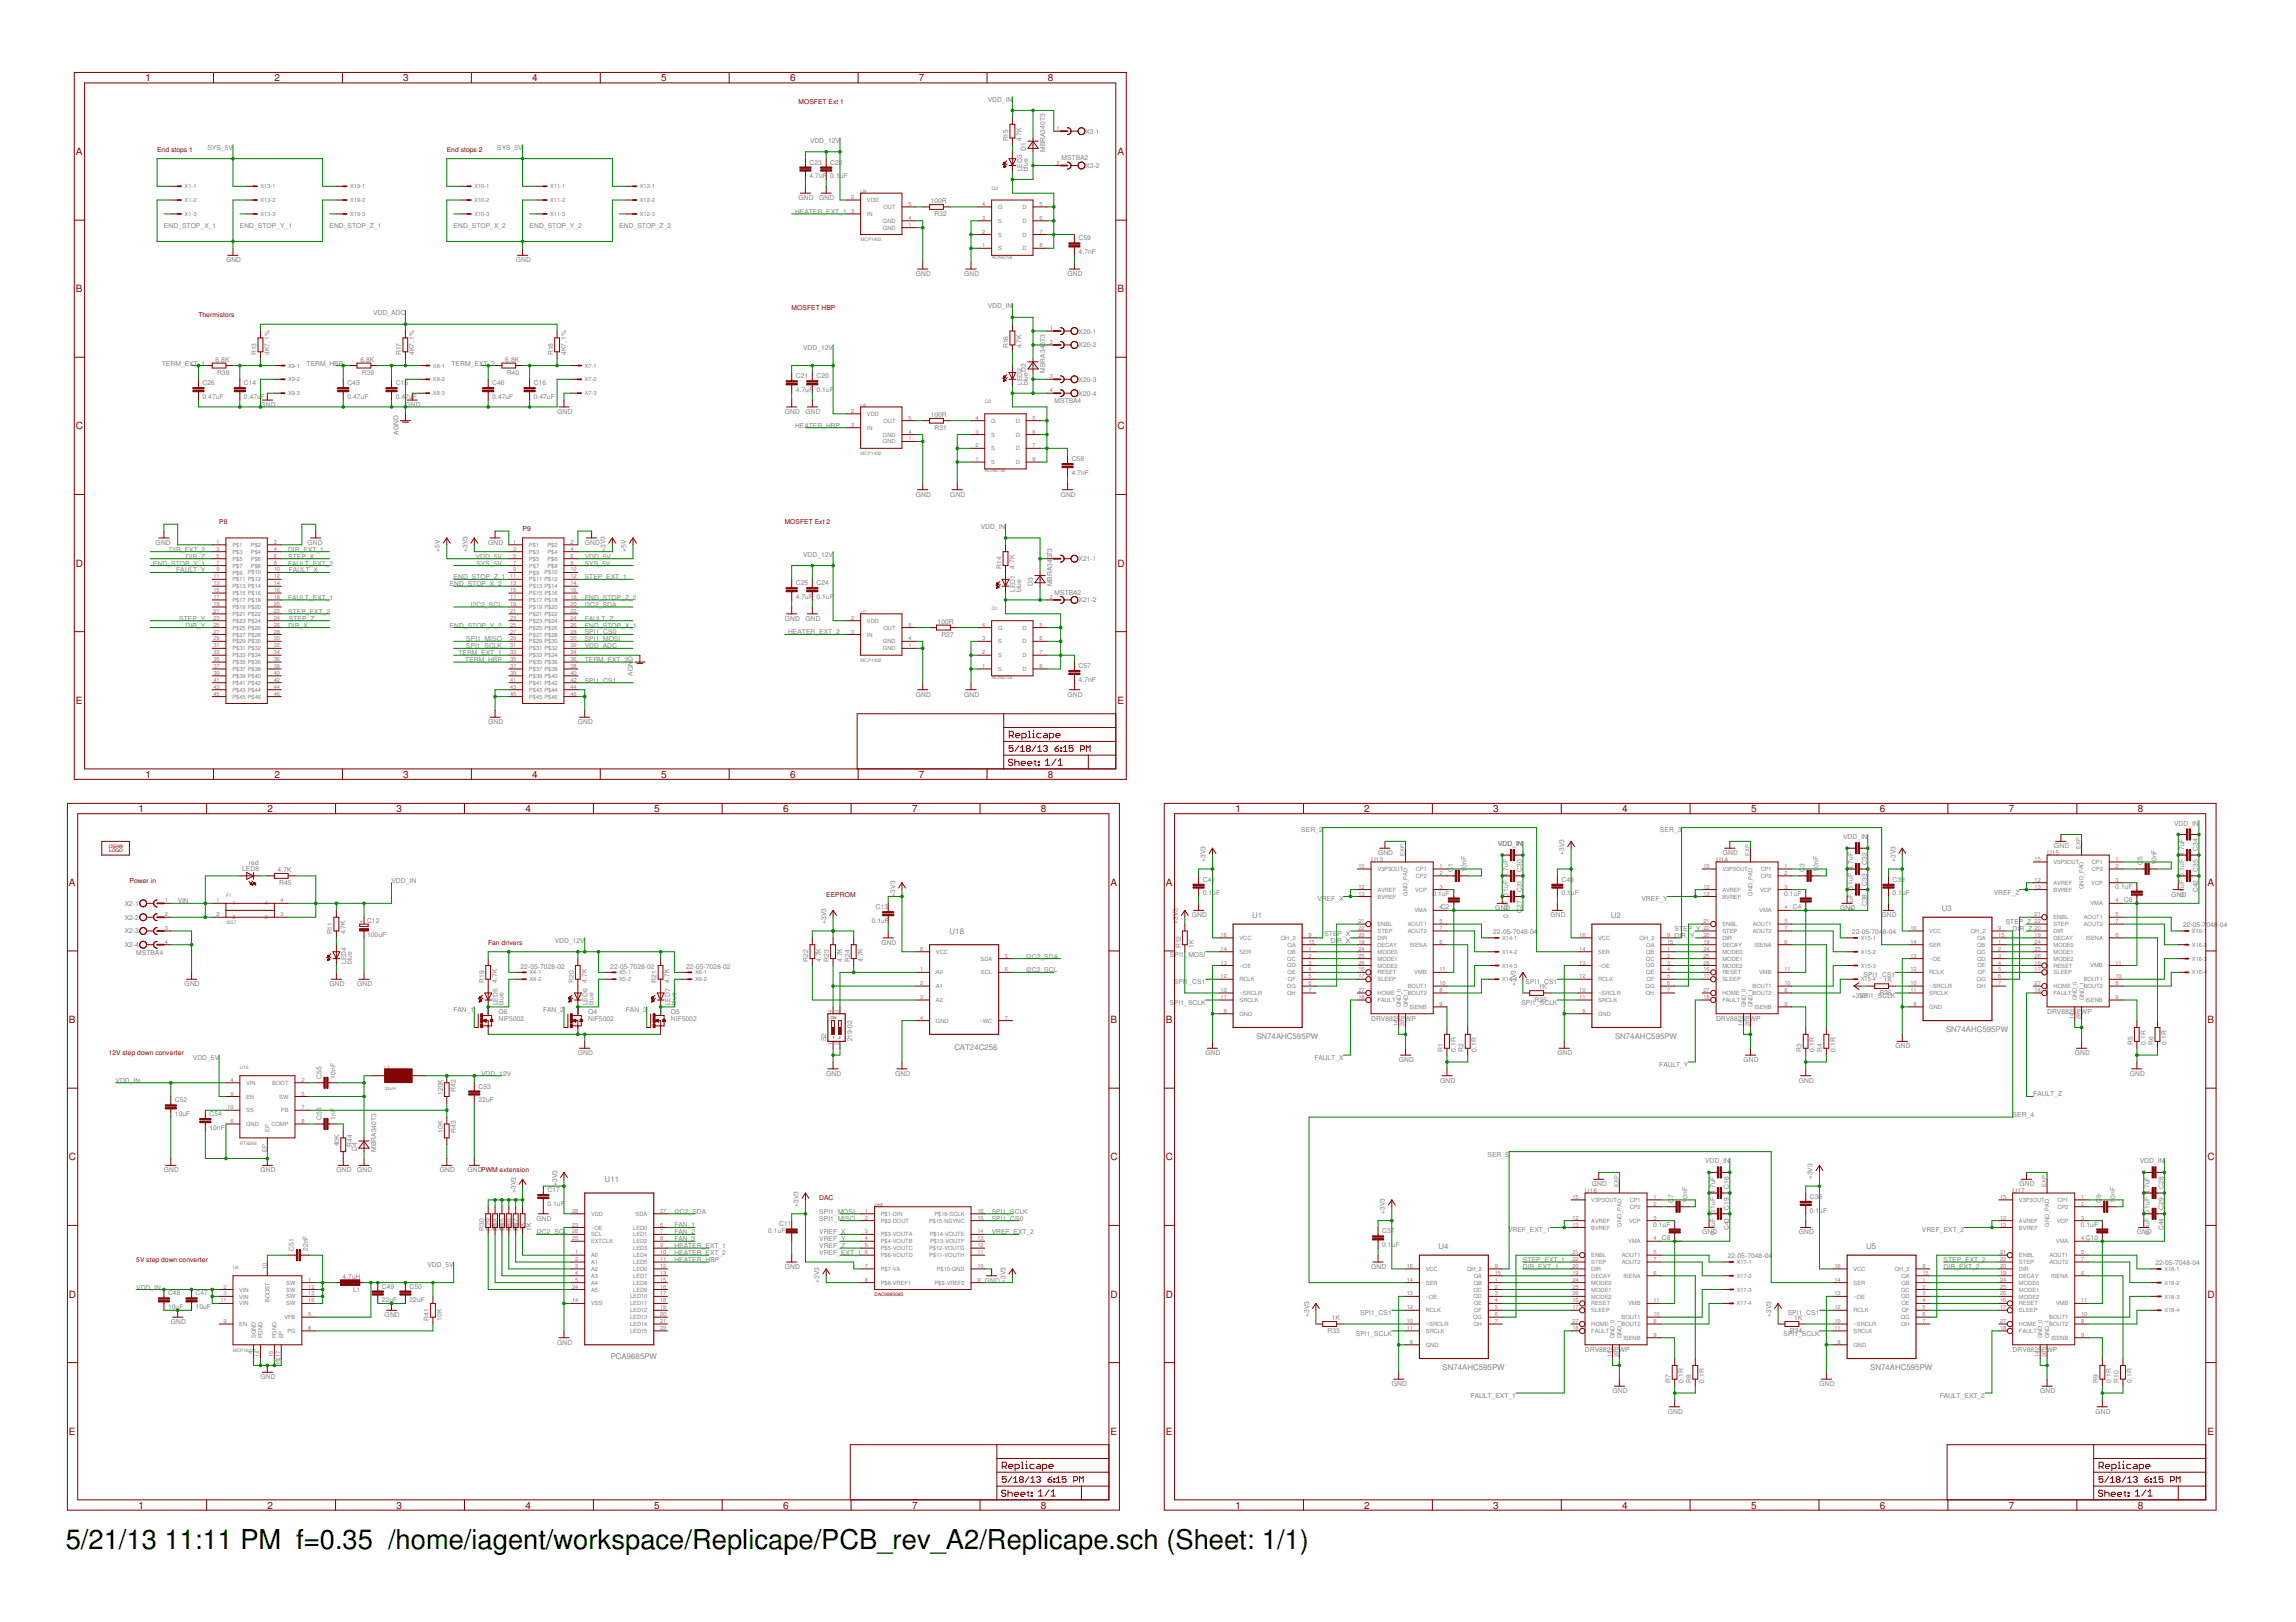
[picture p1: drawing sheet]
<svg xmlns="http://www.w3.org/2000/svg" width="297mm" height="210mm" viewBox="0 0 297 210" stroke-linecap="round" stroke-linejoin="round" font-family="sans-serif">
<defs><g id="words">
<g font-size="3.5">
<text x="8.5" y="200.4">5/21/13</text>
<text x="21.3" y="200.4">11:11 PM f=0.35 /home/iagent/workspace/Replicape/PCB_rev_A2/Replicape.sch (Sheet: 1/1)</text>
</g>
<g font-size="1.3" fill="#800000">
<text x="18.8" y="10.5">1</text>
<text x="35.5" y="10.5">2</text>
<text x="52.2" y="10.5">3</text>
<text x="68.9" y="10.5">4</text>
<text x="85.5" y="10.5">5</text>
<text x="102.2" y="10.5">6</text>
<text x="118.9" y="10.5">7</text>
<text x="135.6" y="10.5">8</text>
<text x="9.8" y="20.1">A</text>
<text x="144.6" y="20.1">A</text>
<text x="9.8" y="37.8">B</text>
<text x="144.6" y="37.8">B</text>
<text x="9.8" y="55.6">C</text>
<text x="144.6" y="55.6">C</text>
<text x="9.8" y="73.3">D</text>
<text x="144.6" y="73.3">D</text>
<text x="9.8" y="91.1">E</text>
<text x="144.6" y="91.1">E</text>
<text x="18.8" y="100.6">1</text>
<text x="35.5" y="100.6">2</text>
<text x="52.2" y="100.6">3</text>
<text x="68.9" y="100.6">4</text>
<text x="85.5" y="100.6">5</text>
<text x="102.2" y="100.6">6</text>
<text x="118.9" y="100.6">7</text>
<text x="135.6" y="100.6">8</text>
<text x="17.9" y="105.1">1</text>
<text x="34.6" y="105.1">2</text>
<text x="51.3" y="105.1">3</text>
<text x="68" y="105.1">4</text>
<text x="84.6" y="105.1">5</text>
<text x="101.3" y="105.1">6</text>
<text x="118" y="105.1">7</text>
<text x="134.7" y="105.1">8</text>
<text x="159.8" y="105.1">1</text>
<text x="176.5" y="105.1">2</text>
<text x="193.2" y="105.1">3</text>
<text x="209.9" y="105.1">4</text>
<text x="226.5" y="105.1">5</text>
<text x="243.2" y="105.1">6</text>
<text x="259.9" y="105.1">7</text>
<text x="276.6" y="105.1">8</text>
<text x="8.9" y="114.6">A</text>
<text x="143.7" y="114.6">A</text>
<text x="150.8" y="114.6">A</text>
<text x="285.6" y="114.6">A</text>
<text x="8.9" y="132.4">B</text>
<text x="143.7" y="132.4">B</text>
<text x="150.8" y="132.4">B</text>
<text x="285.6" y="132.4">B</text>
<text x="8.9" y="150.2">C</text>
<text x="143.7" y="150.2">C</text>
<text x="150.8" y="150.2">C</text>
<text x="285.6" y="150.2">C</text>
<text x="8.9" y="167.9">D</text>
<text x="143.7" y="167.9">D</text>
<text x="150.8" y="167.9">D</text>
<text x="285.6" y="167.9">D</text>
<text x="8.9" y="185.7">E</text>
<text x="143.7" y="185.7">E</text>
<text x="150.8" y="185.7">E</text>
<text x="285.6" y="185.7">E</text>
<text x="17.9" y="195.2">1</text>
<text x="34.6" y="195.2">2</text>
<text x="51.3" y="195.2">3</text>
<text x="68" y="195.2">4</text>
<text x="84.6" y="195.2">5</text>
<text x="101.3" y="195.2">6</text>
<text x="118" y="195.2">7</text>
<text x="134.7" y="195.2">8</text>
<text x="159.8" y="195.2">1</text>
<text x="176.5" y="195.2">2</text>
<text x="193.2" y="195.2">3</text>
<text x="209.9" y="195.2">4</text>
<text x="226.5" y="195.2">5</text>
<text x="243.2" y="195.2">6</text>
<text x="259.9" y="195.2">7</text>
<text x="276.6" y="195.2">8</text>
</g>
<g font-size="1" fill="#808080">
<text x="162" y="118.8">U1</text>
<text x="208.4" y="118.8">U2</text>
<text x="251.2" y="117.9">U3</text>
<text x="122.8" y="120.8">U18</text>
<text x="123.5" y="135.9">CAT24C256</text>
<text x="162.5" y="134.4">SN74AHC595PW</text>
<text x="208.9" y="134.4">SN74AHC595PW</text>
<text x="251.8" y="133.5">SN74AHC595PW</text>
<text x="78.2" y="153">U11</text>
<text x="186.1" y="161.6">U4</text>
<text x="241.4" y="161.6">U5</text>
<text x="79" y="175.9">PCA9685PW</text>
<text x="186.6" y="177.2">SN74AHC595PW</text>
<text x="242" y="177.2">SN74AHC595PW</text>
</g>
<g font-size=".9" fill="#800000">
<text x="103.3" y="13.4">MOSFET Ext 1</text>
<text x="20.3" y="19.6">End stops 1</text>
<text x="57.8" y="19.6">End stops 2</text>
<text x="25.7" y="41.1">Thermistors</text>
<text x="102.4" y="40.2">MOSFET HBP</text>
<text x="28.3" y="67.8">P8</text>
<text x="67.6" y="68.7">P9</text>
<text x="101.5" y="67.8">MOSFET Ext 2</text>
<text x="16.7" y="114.2">Power in</text>
<text x="106.9" y="116">EEPROM</text>
<text x="63.2" y="122.3">Fan drivers</text>
<text x="14.1" y="136.5">12V step down converter</text>
<text x="106" y="155.3">DAC</text>
<text x="17.6" y="163.3">5V step down converter</text>
</g>
<g font-size=".9" fill="#808080">
<text x="127.8" y="13.1">VDD_IN</text>
<text x="140.4" y="17.3">X3-1</text>
<text x="26.8" y="19.4">SYS_5V</text>
<text x="64.3" y="19.4">SYS_5V</text>
<text x="104.7" y="23.1">4.7uF 0.1uF</text>
<text x="104.7" y="21.3">C23</text>
<text x="104.8" y="18.5">VDD_12V</text>
<text x="107.4" y="21.3">C22</text>
<text x="130.5" y="18.3" transform="rotate(-90 130.5 18.3)">R15</text>
<text x="132.1" y="18.3" transform="rotate(-90 132.1 18.3)">4.7K</text>
<text x="132.2" y="22.1" transform="rotate(-90 132.2 22.1)">LED3</text>
<text x="132.7" y="19.6" transform="rotate(-90 132.7 19.6)">D1</text>
<text x="133" y="22.1" transform="rotate(-90 133 22.1)">blue</text>
<text x="135.2" y="19.7" transform="rotate(-90 135.2 19.7)">MBRA340T3</text>
<text x="137.3" y="20.7">MSTBA2</text>
<text x="140.4" y="21.7">X3-2</text>
<text x="21.2" y="29.5">END_STOP_X_1</text>
<text x="31" y="29.5">END_STOP_Y_1</text>
<text x="42.6" y="29.5">END_STOP_Z_1</text>
<text x="58.7" y="29.5">END_STOP_X_2</text>
<text x="68.5" y="29.5">END_STOP_Y_2</text>
<text x="80.1" y="29.5">END_STOP_Z_2</text>
<text x="102.9" y="27.7">HEATER_EXT_1</text>
<text x="103.3" y="25.9">GND</text>
<text x="106" y="25.9">GND</text>
<text x="120.4" y="26.3">100R</text>
<text x="120.9" y="27.9">R32</text>
<text x="29.2" y="33.9">GND</text>
<text x="66.7" y="33.9">GND</text>
<text x="118.5" y="35.7">GND</text>
<text x="124.7" y="35.7">GND</text>
<text x="138.1" y="35.7">GND</text>
<text x="139.5" y="32.9">4.7nF</text>
<text x="139.5" y="31.1">C59</text>
<text x="48.3" y="40.8">VDD_ADC</text>
<text x="127.8" y="39.9">VDD_IN</text>
<text x="20.9" y="47.3">TERM_EXT_1</text>
<text x="27.9" y="46.8">6.8K</text>
<text x="33.2" y="46" transform="rotate(-90 33.2 46)">R13</text>
<text x="34.9" y="46" transform="rotate(-90 34.9 46)">4K7, 1%</text>
<text x="39.7" y="47.3">TERM_HBP</text>
<text x="46.6" y="46.8">6.8K</text>
<text x="51.9" y="46" transform="rotate(-90 51.9 46)">R17</text>
<text x="53.6" y="46" transform="rotate(-90 53.6 46)">4K7, 1%</text>
<text x="58.4" y="47.3">TERM_EXT_2</text>
<text x="65.4" y="46.8">6.8K</text>
<text x="71.5" y="46" transform="rotate(-90 71.5 46)">R18</text>
<text x="73.2" y="46" transform="rotate(-90 73.2 46)">4K7, 1%</text>
<text x="103.9" y="45.3">VDD_12V</text>
<text x="130.5" y="45.1" transform="rotate(-90 130.5 45.1)">R16</text>
<text x="132.1" y="45.1" transform="rotate(-90 132.1 45.1)">4.7K</text>
<text x="139.5" y="43.2">X20-1</text>
<text x="139.5" y="45">X20-2</text>
<text x="26.2" y="51.6">0.47uF</text>
<text x="26.2" y="49.9">C26</text>
<text x="28.1" y="48.5">R38</text>
<text x="31.6" y="51.6">0.47u</text>
<text x="31.6" y="49.9">C14</text>
<text x="33.7" y="52.7">GND</text>
<text x="33.8" y="51.6">F</text>
<text x="44.9" y="51.6">0.47uF</text>
<text x="44.9" y="49.9">C45</text>
<text x="46.8" y="48.5">R39</text>
<text x="51.2" y="51.6">0.47uF</text>
<text x="51.2" y="49.9">C15</text>
<text x="52.4" y="52.7">GND</text>
<text x="63.7" y="51.6">0.47uF</text>
<text x="63.7" y="49.9">C46</text>
<text x="65.6" y="48.5">R40</text>
<text x="69" y="51.6">0.47uF</text>
<text x="69" y="49.9">C16</text>
<text x="72.1" y="53.6">GND</text>
<text x="101.5" y="53.6">GND</text>
<text x="103" y="50.7">4.7uF 0.1uF</text>
<text x="103" y="49">C21</text>
<text x="104.2" y="53.6">GND</text>
<text x="105.6" y="49">C20</text>
<text x="120.4" y="53.9">100R</text>
<text x="132.2" y="49.8" transform="rotate(-90 132.2 49.8)">LED2</text>
<text x="132.7" y="48.1" transform="rotate(-90 132.7 48.1)">D2</text>
<text x="133" y="49.8" transform="rotate(-90 133 49.8)">blue</text>
<text x="135.2" y="48.2" transform="rotate(-90 135.2 48.2)">MBRA340T3</text>
<text x="136.4" y="52.2">MSTBA4</text>
<text x="139.5" y="49.4">X20-3</text>
<text x="139.5" y="51.2">X20-4</text>
<text x="51.5" y="56.2" transform="rotate(-90 51.5 56.2)">AGND</text>
<text x="102.9" y="55.3">HEATER_HBP</text>
<text x="120.9" y="55.6">R31</text>
<text x="138.7" y="59.7">C58</text>
<text x="118.5" y="64.3">GND</text>
<text x="122.9" y="64.3">GND</text>
<text x="137.2" y="64.3">GND</text>
<text x="138.7" y="61.5">4.7nF</text>
<text x="20.1" y="70.5">GND</text>
<text x="21.9" y="71.4">DIR_EXT_2</text>
<text x="37.3" y="71.4">DIR_EXT_1</text>
<text x="39.8" y="70.5">GND</text>
<text x="56.9" y="71.4" transform="rotate(-90 56.9 71.4)">+5V</text>
<text x="60.5" y="71.4" transform="rotate(-90 60.5 71.4)">+3V3</text>
<text x="63.2" y="70.5">GND</text>
<text x="75.6" y="70.5">GND</text>
<text x="78.3" y="71.4" transform="rotate(-90 78.3 71.4)">+3V3</text>
<text x="81" y="71.4" transform="rotate(-90 81 71.4)">+5V</text>
<text x="126.9" y="68.5">VDD_IN</text>
<text x="19.8" y="73.2">END_STOP_Y_1</text>
<text x="22.8" y="74.1">FAULT_Y</text>
<text x="24" y="72.3">DIR_Z</text>
<text x="37.3" y="77.6">FAULT_EXT_1</text>
<text x="37.3" y="73.2">FAULT_EXT_2</text>
<text x="37.3" y="72.3">STEP_X</text>
<text x="37.4" y="74.1">FAULT_X</text>
<text x="58.2" y="75.9">END_STOP_X_2</text>
<text x="58.7" y="75">END_STOP_Z_1</text>
<text x="61.5" y="72.3">VDD_5V</text>
<text x="61.6" y="73.2">SYS_5V</text>
<text x="75.6" y="73.2">SYS_5V</text>
<text x="75.6" y="77.6">END_STOP_Z_2</text>
<text x="75.6" y="75">STEP_EXT_1</text>
<text x="75.6" y="72.3">VDD_5V</text>
<text x="103" y="77.5">4.7uF 0.1uF</text>
<text x="103" y="75.7">C25</text>
<text x="103.9" y="72">VDD_12V</text>
<text x="105.6" y="75.7">C24</text>
<text x="129.6" y="73.6" transform="rotate(-90 129.6 73.6)">R14</text>
<text x="131.2" y="73.6" transform="rotate(-90 131.2 73.6)">4.7K</text>
<text x="131.3" y="76.6" transform="rotate(-90 131.3 76.6)">LED1</text>
<text x="132.1" y="76.6" transform="rotate(-90 132.1 76.6)">blue</text>
<text x="133.6" y="75.8" transform="rotate(-90 133.6 75.8)">D3</text>
<text x="136.1" y="75.9" transform="rotate(-90 136.1 75.9)">MBRA340T3</text>
<text x="136.4" y="76.9">MSTBA2</text>
<text x="139.5" y="72.6">X21-1</text>
<text x="139.5" y="78">X21-2</text>
<text x="23.2" y="80.3">STEP_Y</text>
<text x="24" y="81.2">DIR_Y</text>
<text x="37.3" y="79.4">STEP_EXT_2</text>
<text x="37.3" y="81.2">DIR_X</text>
<text x="37.4" y="80.3">STEP_Z</text>
<text x="58.2" y="81.2">END_STOP_Y_2</text>
<text x="60.3" y="83.9">SPI1_SCLK</text>
<text x="60.3" y="83">SPI1_MISO</text>
<text x="60.9" y="78.5">I2C2_SCL</text>
<text x="75.6" y="82.1">SPI1_CS0</text>
<text x="75.6" y="83">SPI1_MOSI</text>
<text x="75.6" y="83.9">VDD_ADC</text>
<text x="75.6" y="78.5">I2C2_SDA</text>
<text x="75.6" y="80.3">FAULT_Z</text>
<text x="75.6" y="81.2">END_STOP_X_1</text>
<text x="101.5" y="80.3">GND</text>
<text x="102" y="82.1">HEATER_EXT_2</text>
<text x="104.2" y="80.3">GND</text>
<text x="121.3" y="80.7">100R</text>
<text x="121.8" y="82.4">R37</text>
<text x="59.3" y="84.8">TERM_EXT_1</text>
<text x="60.2" y="85.7">TERM_HBP</text>
<text x="75.6" y="88.4">SPI1_CS1</text>
<text x="75.6" y="85.7">TERM_EXT_2</text>
<text x="81.9" y="87.5" transform="rotate(-90 81.9 87.5)">AGND</text>
<text x="139.5" y="88.2">4.7nF</text>
<text x="139.5" y="86.4">C57</text>
<text x="63.2" y="93.7">GND</text>
<text x="74.8" y="93.7">GND</text>
<text x="118.5" y="90.1">GND</text>
<text x="124.7" y="90.1">GND</text>
<text x="138.1" y="90.1">GND</text>
<text x="168.3" y="107.7">SER_2</text>
<text x="214.7" y="107.7">SER_3</text>
<text x="281.3" y="106.8">VDD_IN</text>
<text x="31.3" y="112.7">LED8</text>
<text x="32.2" y="112">red</text>
<text x="35.9" y="112.8">4.7K</text>
<text x="156" y="111.6" transform="rotate(-90 156 111.6)">+3V3</text>
<text x="177.4" y="111.6">U13</text>
<text x="178.3" y="110.7">GND</text>
<text x="188" y="112.8" transform="rotate(-90 188 112.8)">C1</text>
<text x="189.7" y="112.8" transform="rotate(-90 189.7 112.8)">1</text>
<text x="189.7" y="112.3" transform="rotate(-90 189.7 112.3)">0nF</text>
<text x="193.8" y="109.5">VDD_IN</text>
<text x="196.9" y="112.8" transform="rotate(-90 196.9 112.8)">C30</text>
<text x="202.4" y="110.7" transform="rotate(-90 202.4 110.7)">+3V3</text>
<text x="222" y="111.6">U14</text>
<text x="222.9" y="110.7">GND</text>
<text x="233.5" y="112.8" transform="rotate(-90 233.5 112.8)">C3</text>
<text x="235.3" y="112.8" transform="rotate(-90 235.3 112.8)">1</text>
<text x="235.3" y="112.3" transform="rotate(-90 235.3 112.3)">0nF</text>
<text x="238.4" y="108.6">VDD_IN</text>
<text x="241.5" y="111.9" transform="rotate(-90 241.5 111.9)">C32</text>
<text x="245.2" y="111.6" transform="rotate(-90 245.2 111.6)">+3V3</text>
<text x="264.8" y="110.7">U15</text>
<text x="265.7" y="109.8">GND</text>
<text x="277.2" y="111.9" transform="rotate(-90 277.2 111.9)">C</text>
<text x="277.2" y="111.3" transform="rotate(-90 277.2 111.3)">5</text>
<text x="279" y="111.9" transform="rotate(-90 279 111.9)">1</text>
<text x="279" y="111.4" transform="rotate(-90 279 111.4)">0nF</text>
<text x="284.4" y="112.8" transform="rotate(-90 284.4 112.8)">C35</text>
<text x="284.4" y="110.1" transform="rotate(-90 284.4 110.1)">C34</text>
<text x="16.2" y="117.2">X2-1</text>
<text x="16.2" y="119">X2-2</text>
<text x="23" y="116.9">VIN</text>
<text x="36.1" y="114.5">R45</text>
<text x="47.5" y="119.4">C12</text>
<text x="50.7" y="114.2">VDD_IN</text>
<text x="106.9" y="119.6" transform="rotate(-90 106.9 119.6)">+3V3</text>
<text x="112.8" y="119.5">0.1uF</text>
<text x="113.3" y="117.7">C13</text>
<text x="115.8" y="116" transform="rotate(-90 115.8 116)">+3V3</text>
<text x="152.4" y="119.6" transform="rotate(-90 152.4 119.6)">+3V3</text>
<text x="154.2" y="118.7">GND</text>
<text x="155.6" y="115.9">0.1uF</text>
<text x="155.6" y="114.1">C41</text>
<text x="170.4" y="116.7">VREF_X</text>
<text x="185.3" y="115.9">0.1uF</text>
<text x="186.4" y="117.7">C2</text>
<text x="193.4" y="117.8">GND</text>
<text x="195.1" y="118.8" transform="rotate(-90 195.1 118.8)">0.1</text>
<text x="195.1" y="117.6" transform="rotate(-90 195.1 117.6)">uF 0.1uF 4.7uF</text>
<text x="196.9" y="118.2" transform="rotate(-90 196.9 118.2)">C27</text>
<text x="196.9" y="115.5" transform="rotate(-90 196.9 115.5)">C31</text>
<text x="200.6" y="118.7">GND</text>
<text x="202" y="115.9">0.1uF</text>
<text x="202" y="114.1">C40</text>
<text x="212.4" y="116.7">VREF_Y</text>
<text x="230.8" y="115.9">0.1uF</text>
<text x="231.9" y="117.7">C4</text>
<text x="238.1" y="117.8">GND</text>
<text x="239.7" y="117.9" transform="rotate(-90 239.7 117.9)">0.1uF 0.1uF 4.7uF</text>
<text x="241.5" y="117.3" transform="rotate(-90 241.5 117.3)">C38</text>
<text x="241.5" y="114.6" transform="rotate(-90 241.5 114.6)">C33</text>
<text x="243.4" y="118.7">GND</text>
<text x="244.8" y="115.9">0.1uF</text>
<text x="244.8" y="114.1">C39</text>
<text x="257.9" y="115.8">VREF_Z</text>
<text x="259.5" y="119.6">STEP_Z</text>
<text x="273.7" y="115">0.1uF</text>
<text x="274.8" y="116.8">C6</text>
<text x="280.9" y="116">GND</text>
<text x="282.4" y="120">22-05-7</text>
<text x="282.6" y="116.1" transform="rotate(-90 282.6 116.1)">0.1uF 0.1uF 4.7uF</text>
<text x="284.4" y="115.5" transform="rotate(-90 284.4 115.5)">C42</text>
<text x="285.4" y="120">048</text>
<text x="286.9" y="120">-04</text>
<text x="16.2" y="120.8">X2-3</text>
<text x="16.2" y="122.6">X2-4</text>
<text x="17.6" y="123.6">MSTBA4</text>
<text x="43" y="120.9" transform="rotate(-90 43 120.9)">R11</text>
<text x="44.7" y="120.9" transform="rotate(-90 44.7 120.9)">4.7K</text>
<text x="44.8" y="124.8" transform="rotate(-90 44.8 124.8)">LED4</text>
<text x="45.5" y="124.8" transform="rotate(-90 45.5 124.8)">blue</text>
<text x="47.5" y="121.2">100uF</text>
<text x="67.3" y="125.3">22-05-7028-02</text>
<text x="71.8" y="122">VDD_12V</text>
<text x="78.9" y="125.3">22-05-7028-02</text>
<text x="88.8" y="125.3">22-05-7028-02</text>
<text x="104.6" y="124.5" transform="rotate(-90 104.6 124.5)">R22</text>
<text x="106.3" y="124.5" transform="rotate(-90 106.3 124.5)">4.7K</text>
<text x="107.2" y="124.5" transform="rotate(-90 107.2 124.5)">R23</text>
<text x="108.9" y="124.5" transform="rotate(-90 108.9 124.5)">4.7K</text>
<text x="109.9" y="124.5" transform="rotate(-90 109.9 124.5)">R24</text>
<text x="111.6" y="124.5" transform="rotate(-90 111.6 124.5)">4.7K</text>
<text x="114" y="122.3">GND</text>
<text x="132.8" y="125.8">I2C2_SCL</text>
<text x="132.8" y="124">I2C2_SDA</text>
<text x="151.4" y="123.8">SPI1_MOSI</text>
<text x="152.8" y="122.7" transform="rotate(-90 152.8 122.7)">R12</text>
<text x="154.4" y="122.7" transform="rotate(-90 154.4 122.7)">1K</text>
<text x="171.3" y="121.1">STE</text>
<text x="172.1" y="122">DI</text>
<text x="173" y="122">R_X</text>
<text x="173.1" y="121.1">P_X</text>
<text x="193.2" y="120.9">22-05-7048-04</text>
<text x="216.6" y="120.5">ST</text>
<text x="216.6" y="121.4">DIR_</text>
<text x="217.8" y="120.5">EP_Y</text>
<text x="218.6" y="121.4">Y</text>
<text x="239.6" y="120.9">22-05-704</text>
<text x="243.6" y="120.9">8-04</text>
<text x="260.4" y="120.5">DIR_Z</text>
<text x="23.9" y="127.6">GND</text>
<text x="42.6" y="127.6">GND</text>
<text x="46.2" y="127.6">GND</text>
<text x="58.7" y="130.9">FAN_1</text>
<text x="62.6" y="127.2" transform="rotate(-90 62.6 127.2)">R19</text>
<text x="64.3" y="127.2" transform="rotate(-90 64.3 127.2)">4.7K</text>
<text x="64.4" y="130.1" transform="rotate(-90 64.4 130.1)">LED5</text>
<text x="64.5" y="131.2">Q6</text>
<text x="65.2" y="130.1" transform="rotate(-90 65.2 130.1)">blue</text>
<text x="70.3" y="130.9">FAN_2</text>
<text x="74.2" y="127.2" transform="rotate(-90 74.2 127.2)">R20</text>
<text x="75.9" y="127.2" transform="rotate(-90 75.9 127.2)">4.7K</text>
<text x="76" y="130.1" transform="rotate(-90 76 130.1)">LED6</text>
<text x="76.1" y="131.2">Q4</text>
<text x="76.8" y="130.1" transform="rotate(-90 76.8 130.1)">blue</text>
<text x="81" y="130.9">FAN_3</text>
<text x="84.9" y="127.2" transform="rotate(-90 84.9 127.2)">R21</text>
<text x="86.6" y="127.2" transform="rotate(-90 86.6 127.2)">4.7K</text>
<text x="86.7" y="130.1" transform="rotate(-90 86.7 130.1)">LED7</text>
<text x="86.8" y="131.2">Q5</text>
<text x="87.5" y="130.1" transform="rotate(-90 87.5 130.1)">blue</text>
<text x="151.3" y="130">SPI1_SCLK</text>
<text x="151.9" y="127.4">SPI1_CS1</text>
<text x="196.1" y="127.6" transform="rotate(-90 196.1 127.6)">+3V3</text>
<text x="196.8" y="130">SPI1_SCLK</text>
<text x="197.4" y="127.4">SPI1_CS1</text>
<text x="198.5" y="129.7">R35</text>
<text x="199.1" y="128">1K</text>
<text x="239.6" y="129.1">+3S3</text>
<text x="240.6" y="129.1">VPI1_SCLK</text>
<text x="241.1" y="126.5">SPI1_CS1</text>
<text x="243.2" y="128.8">R36</text>
<text x="243.7" y="127.1">1K</text>
<text x="264.8" y="131.2">DRV8825PWP</text>
<text x="25" y="137.2">VDD_5V</text>
<text x="64.5" y="132.1">NIF5002</text>
<text x="74.8" y="136.5">GND</text>
<text x="76.1" y="132.1">NIF5002</text>
<text x="86.8" y="132.1">NIF5002</text>
<text x="106.9" y="134.8" transform="rotate(-90 106.9 134.8)">S2</text>
<text x="110.2" y="134.8" transform="rotate(-90 110.2 134.8)">219-02</text>
<text x="156" y="136.5">GND</text>
<text x="170" y="137.2">FAULT_X</text>
<text x="177.4" y="132.1">DRV8825PWP</text>
<text x="181" y="137.4">GND</text>
<text x="186.7" y="136.1" transform="rotate(-90 186.7 136.1)">R1</text>
<text x="188.4" y="136.1" transform="rotate(-90 188.4 136.1)">0.1R</text>
<text x="189.4" y="136.1" transform="rotate(-90 189.4 136.1)">R2</text>
<text x="191" y="136.1" transform="rotate(-90 191 136.1)">0.1R</text>
<text x="201.5" y="136.5">GND</text>
<text x="222" y="132.1">DRV8825PWP</text>
<text x="225.6" y="137.4">GND</text>
<text x="233.1" y="136.1" transform="rotate(-90 233.1 136.1)">R3</text>
<text x="234.8" y="136.1" transform="rotate(-90 234.8 136.1)">0.1R</text>
<text x="235.8" y="136.1" transform="rotate(-90 235.8 136.1)">R4</text>
<text x="237.4" y="136.1" transform="rotate(-90 237.4 136.1)">0.1R</text>
<text x="245.2" y="135.6">GND</text>
<text x="268.4" y="136.5">GND</text>
<text x="275.9" y="135.2" transform="rotate(-90 275.9 135.2)">R5</text>
<text x="277.6" y="135.2" transform="rotate(-90 277.6 135.2)">0.1R</text>
<text x="278.6" y="135.2" transform="rotate(-90 278.6 135.2)">R6</text>
<text x="280.3" y="135.2" transform="rotate(-90 280.3 135.2)">0.1R</text>
<text x="15" y="140.1">VDD_IN</text>
<text x="22.6" y="142.7">C52</text>
<text x="41.6" y="139.6" transform="rotate(-90 41.6 139.6)">C55</text>
<text x="43.4" y="139.6" transform="rotate(-90 43.4 139.6)">10nF</text>
<text x="57.3" y="141.7" transform="rotate(-90 57.3 141.7)">120K</text>
<text x="59" y="141.3" transform="rotate(-90 59 141.3)">R42</text>
<text x="61.9" y="142.7">22uF</text>
<text x="61.9" y="140.9">C53</text>
<text x="62.3" y="139.2">VDD_12V</text>
<text x="106.9" y="139.2">GND</text>
<text x="115.8" y="139.2">GND</text>
<text x="186.3" y="140.1">GND</text>
<text x="214.7" y="138.1">FAULT_Y</text>
<text x="232.7" y="140.1">GND</text>
<text x="263.1" y="141.9">FAULT_Z</text>
<text x="275.5" y="139.2">GND</text>
<text x="22.6" y="144.4">10uF</text>
<text x="27.1" y="146.2">10nF</text>
<text x="27.1" y="144.4">C54</text>
<text x="41.6" y="144.9" transform="rotate(-90 41.6 144.9)">C56</text>
<text x="43.4" y="144.9" transform="rotate(-90 43.4 144.9)">1nF</text>
<text x="43.9" y="148.3" transform="rotate(-90 43.9 148.3)">40K</text>
<text x="45.6" y="148.4" transform="rotate(-90 45.6 148.4)">R44</text>
<text x="46.2" y="149" transform="rotate(-90 46.2 149)">D4</text>
<text x="48.7" y="149" transform="rotate(-90 48.7 149)">MBRA340T3</text>
<text x="57.3" y="146.6" transform="rotate(-90 57.3 146.6)">10K</text>
<text x="59" y="146.6" transform="rotate(-90 59 146.6)">R43</text>
<text x="192.4" y="149.7">SER_5</text>
<text x="260.4" y="144.6">SER_4</text>
<text x="21.2" y="151.7">GND</text>
<text x="33.7" y="151.7">GND</text>
<text x="43.5" y="151.7">GND</text>
<text x="46.2" y="151.7">GND</text>
<text x="56.9" y="151.7">GND</text>
<text x="60.5" y="151.7">GNDPWM extension</text>
<text x="66.7" y="154.4" transform="rotate(-90 66.7 154.4)">+3V3</text>
<text x="70.8" y="154.3">C17</text>
<text x="72.1" y="153.5" transform="rotate(-90 72.1 153.5)">+3V3</text>
<text x="205" y="154.4">U16</text>
<text x="205.9" y="153.5">GND</text>
<text x="216.5" y="155.6" transform="rotate(-90 216.5 155.6)">C</text>
<text x="216.5" y="155" transform="rotate(-90 216.5 155)">7</text>
<text x="218.3" y="155.6" transform="rotate(-90 218.3 155.6)">1</text>
<text x="218.3" y="155.2" transform="rotate(-90 218.3 155.2)">0nF</text>
<text x="220.6" y="150.6">VDD_IN</text>
<text x="223.7" y="153.9" transform="rotate(-90 223.7 153.9)">C18</text>
<text x="234.1" y="155.1">C36</text>
<text x="234.5" y="152.6" transform="rotate(-90 234.5 152.6)">+3V3</text>
<text x="260.4" y="154.4">U17</text>
<text x="261.3" y="153.5">GND</text>
<text x="271.8" y="155.6" transform="rotate(-90 271.8 155.6)">C</text>
<text x="271.8" y="155" transform="rotate(-90 271.8 155)">9</text>
<text x="273.6" y="155.6" transform="rotate(-90 273.6 155.6)">1</text>
<text x="273.6" y="155.2" transform="rotate(-90 273.6 155.2)">0nF</text>
<text x="276.8" y="150.6">VDD_IN</text>
<text x="279.9" y="153.9" transform="rotate(-90 279.9 153.9)">C28</text>
<text x="38" y="161.9" transform="rotate(-90 38 161.9)">C51</text>
<text x="39.8" y="161.9" transform="rotate(-90 39.8 161.9)">22nF</text>
<text x="62.6" y="159.3" transform="rotate(-90 62.6 159.3)">R30</text>
<text x="63.5" y="159.3" transform="rotate(-90 63.5 159.3)">R29</text>
<text x="64.3" y="159.3" transform="rotate(-90 64.3 159.3)">1K</text>
<text x="64.4" y="159.3" transform="rotate(-90 64.4 159.3)">R28</text>
<text x="65.2" y="159.3" transform="rotate(-90 65.2 159.3)">1K</text>
<text x="65.3" y="159.3" transform="rotate(-90 65.3 159.3)">R25</text>
<text x="66.1" y="159.3" transform="rotate(-90 66.1 159.3)">1K</text>
<text x="66.2" y="159.3" transform="rotate(-90 66.2 159.3)">R26</text>
<text x="67" y="159.3" transform="rotate(-90 67 159.3)">1K</text>
<text x="67.1" y="159.3" transform="rotate(-90 67.1 159.3)">R27</text>
<text x="67.9" y="159.3" transform="rotate(-90 67.9 159.3)">1K</text>
<text x="68.8" y="159.3" transform="rotate(-90 68.8 159.3)">1K</text>
<text x="69.4" y="158">GND</text>
<text x="69.4" y="159.7">I2C2_SCL</text>
<text x="70.8" y="156">0.1uF</text>
<text x="87.2" y="157.1">I2C2_SDA</text>
<text x="87.2" y="158.9">FAN_1</text>
<text x="87.2" y="159.7">FAN_2</text>
<text x="87.2" y="160.6">FAN_3</text>
<text x="87.2" y="161.5">HEATER_EXT_1</text>
<text x="99.4" y="159.6">0.1uF</text>
<text x="100.8" y="158.7">C11</text>
<text x="103.3" y="156.2" transform="rotate(-90 103.3 156.2)">+3V3</text>
<text x="106" y="158">SPI1_MISO</text>
<text x="106" y="157.1">SPI1_MOSI</text>
<text x="106" y="161.5">VREF_Z</text>
<text x="106" y="159.7">VREF_X</text>
<text x="106" y="160.6">VREF_Y</text>
<text x="128.3" y="157.1">SPI1_SCLK</text>
<text x="128.3" y="158">SPI1_CS0</text>
<text x="128.3" y="159.7">VREF_EXT_2</text>
<text x="178.8" y="161.4">0.1uF</text>
<text x="178.8" y="159.6">C37</text>
<text x="179.2" y="157.1" transform="rotate(-90 179.2 157.1)">+3V3</text>
<text x="195.1" y="159.5">VREF_EXT_1</text>
<text x="213.9" y="158.7">0.1uF</text>
<text x="215" y="160.5">C8</text>
<text x="220.2" y="159.7">GND</text>
<text x="221.9" y="159.8" transform="rotate(-90 221.9 159.8)">0.1uF 0.1uF 4.7uF</text>
<text x="223.7" y="159.2" transform="rotate(-90 223.7 159.2)">C43</text>
<text x="223.7" y="156.5" transform="rotate(-90 223.7 156.5)">C19</text>
<text x="232.7" y="159.7">GND</text>
<text x="234.1" y="156.9">0.1uF</text>
<text x="248.6" y="159.5">VREF_EXT_2</text>
<text x="269.2" y="158.7">0.1uF</text>
<text x="269.8" y="160.5">C10</text>
<text x="276.4" y="159.7">GND</text>
<text x="278.1" y="159.8" transform="rotate(-90 278.1 159.8)">0.1uF 0.1uF 4.7uF</text>
<text x="279.9" y="159.2" transform="rotate(-90 279.9 159.2)">C44</text>
<text x="279.9" y="156.5" transform="rotate(-90 279.9 156.5)">C29</text>
<text x="17.6" y="166.9">VDD_IN</text>
<text x="21.7" y="167.6">C48</text>
<text x="25.3" y="167.6">C47</text>
<text x="44.3" y="165.5">4.7uH</text>
<text x="45.7" y="167.2">L1</text>
<text x="49.4" y="166.7">C49</text>
<text x="53" y="166.7">C50</text>
<text x="55.3" y="163.9">VDD_5V</text>
<text x="87.2" y="163.3">HEATER_HBP</text>
<text x="87.2" y="162.4">HEATER_EXT_2</text>
<text x="101.5" y="164.2">GND</text>
<text x="106" y="166" transform="rotate(-90 106 166)">+3V3</text>
<text x="106" y="162.4">VREF_EXT_1</text>
<text x="127.4" y="166">GND</text>
<text x="130.1" y="166" transform="rotate(-90 130.1 166)">+3V3</text>
<text x="177.4" y="164.2">GND</text>
<text x="197" y="163.3">STEP_EXT_1</text>
<text x="197" y="164.2">DIR_EXT_1</text>
<text x="223.5" y="162.8">22-05-7048-04</text>
<text x="251.5" y="163.3">STEP_EXT_2</text>
<text x="251.5" y="164.2">DIR_EXT_2</text>
<text x="278.9" y="163.7">22-05-7048-04</text>
<text x="21.7" y="169.4">10uF</text>
<text x="22.1" y="171.3">GND</text>
<text x="25.3" y="169.4">10uF</text>
<text x="49.4" y="168.5">22uF</text>
<text x="49.8" y="170.5">GND</text>
<text x="53" y="168.5">22uF</text>
<text x="55.5" y="170.9" transform="rotate(-90 55.5 170.9)">R41</text>
<text x="57.2" y="170.9" transform="rotate(-90 57.2 170.9)">10K</text>
<text x="169.4" y="170.5" transform="rotate(-90 169.4 170.5)">+3V3</text>
<text x="171.8" y="172.5">R33</text>
<text x="172.3" y="170.8">1K</text>
<text x="175.4" y="172.9">SPI1_SCLK</text>
<text x="176" y="170.2">SPI1_CS1</text>
<text x="229.1" y="170.5" transform="rotate(-90 229.1 170.5)">+3V3</text>
<text x="230.7" y="172.9">SPI1_SCLK</text>
<text x="231.3" y="170.2">SPI1_CS1</text>
<text x="231.6" y="172.5">R34</text>
<text x="232.1" y="170.8">1K</text>
<text x="33.7" y="178.5">GND</text>
<text x="72.1" y="174">GND</text>
<text x="180.1" y="179.4">GND</text>
<text x="205" y="174.9">DRV8825PWP</text>
<text x="216.1" y="178.9" transform="rotate(-90 216.1 178.9)">R7</text>
<text x="217.8" y="178.9" transform="rotate(-90 217.8 178.9)">0.1R</text>
<text x="218.8" y="178.9" transform="rotate(-90 218.8 178.9)">R8</text>
<text x="220.5" y="178.9" transform="rotate(-90 220.5 178.9)">0.1R</text>
<text x="235.4" y="179.4">GND</text>
<text x="260.4" y="174.9">DRV8825PWP</text>
<text x="271.5" y="178.9" transform="rotate(-90 271.5 178.9)">R9</text>
<text x="273.1" y="178.9" transform="rotate(-90 273.1 178.9)">0.1R</text>
<text x="274.1" y="178.9" transform="rotate(-90 274.1 178.9)">R10</text>
<text x="275.8" y="178.9" transform="rotate(-90 275.8 178.9)">0.1R</text>
<text x="190.3" y="180.9">FAULT_EXT_1</text>
<text x="208.6" y="180.3">GND</text>
<text x="215.8" y="182.9">GND</text>
<text x="250.9" y="180.9">FAULT_EXT_2</text>
<text x="263.9" y="180.3">GND</text>
<text x="271.1" y="182.9">GND</text>
</g>
<g font-size=".7" fill="#808080">
<text x="136.7" y="16.8">1</text>
<text x="136.7" y="21.3">2</text>
<text x="23.9" y="24.4">X1-1</text>
<text x="23.9" y="26.2">X1-2</text>
<text x="23.9" y="27.9">X1-3</text>
<text x="33.7" y="24.4">X13-1</text>
<text x="33.7" y="26.2">X13-2</text>
<text x="33.7" y="27.9">X13-3</text>
<text x="45.3" y="24.4">X19-1</text>
<text x="45.3" y="26.2">X19-2</text>
<text x="45.3" y="27.9">X19-3</text>
<text x="61.4" y="24.4">X10-1</text>
<text x="61.4" y="26.2">X10-2</text>
<text x="61.4" y="27.9">X10-3</text>
<text x="71.2" y="24.4">X11-1</text>
<text x="71.2" y="26.2">X11-2</text>
<text x="71.2" y="27.9">X11-3</text>
<text x="82.8" y="24.4">X12-1</text>
<text x="82.8" y="26.2">X12-2</text>
<text x="82.8" y="27.9">X12-3</text>
<text x="110.1" y="25.8">2</text>
<text x="110.1" y="27.6">3</text>
<text x="112.2" y="26.2">VDD</text>
<text x="112.2" y="27.9">IN</text>
<text x="114.2" y="29.7">GND</text>
<text x="114.2" y="28.8">GND</text>
<text x="114.3" y="27">OUT</text>
<text x="117.5" y="29.3">1</text>
<text x="117.5" y="28.4">4</text>
<text x="117.5" y="26.7">5</text>
<text x="127.1" y="28.4">3</text>
<text x="127.1" y="26.7">4</text>
<text x="129.1" y="28.8">S</text>
<text x="129.1" y="27">G</text>
<text x="132.3" y="28.8">D</text>
<text x="132.3" y="27.1">D</text>
<text x="134.5" y="28.4">6</text>
<text x="134.5" y="26.7">5</text>
<text x="127.1" y="32">1</text>
<text x="127.1" y="30.2">2</text>
<text x="129.1" y="32.4">S</text>
<text x="129.1" y="30.6">S</text>
<text x="132.3" y="32.4">D</text>
<text x="132.3" y="30.6">D</text>
<text x="134.5" y="32">8</text>
<text x="134.5" y="30.2">7</text>
<text x="37.3" y="47.6">X9-1</text>
<text x="56" y="47.6">X8-1</text>
<text x="75.6" y="47.6">X7-1</text>
<text x="135.8" y="42.7">1</text>
<text x="135.8" y="44.5">2</text>
<text x="37.3" y="49.4">X9-2</text>
<text x="37.3" y="51.1">X9-3</text>
<text x="56" y="49.4">X8-2</text>
<text x="56" y="51.1">X8-3</text>
<text x="75.6" y="49.4">X7-2</text>
<text x="75.6" y="51.1">X7-3</text>
<text x="110.1" y="53.4">2</text>
<text x="112.2" y="53.8">VDD</text>
<text x="135.8" y="49">3</text>
<text x="135.8" y="50.8">4</text>
<text x="110.1" y="55.2">3</text>
<text x="112.2" y="55.6">IN</text>
<text x="114.2" y="57.4">GND</text>
<text x="114.2" y="56.5">GND</text>
<text x="114.3" y="54.7">OUT</text>
<text x="117.5" y="57">1</text>
<text x="117.5" y="56.1">4</text>
<text x="117.5" y="54.3">5</text>
<text x="126.2" y="59.7">1</text>
<text x="126.2" y="57.9">2</text>
<text x="126.2" y="56.1">3</text>
<text x="126.2" y="54.3">4</text>
<text x="128.2" y="58.3">S</text>
<text x="128.2" y="56.5">S</text>
<text x="128.2" y="54.7">G</text>
<text x="131.4" y="58.3">D</text>
<text x="131.4" y="56.5">D</text>
<text x="131.4" y="54.7">D</text>
<text x="133.6" y="59.7">8</text>
<text x="133.6" y="57.9">7</text>
<text x="133.6" y="56.1">6</text>
<text x="133.6" y="54.3">5</text>
<text x="128.2" y="60.1">S</text>
<text x="131.4" y="60.1">D</text>
<text x="28" y="70.4">1</text>
<text x="28" y="71.3">3</text>
<text x="30.1" y="70.8">P$1</text>
<text x="30.1" y="71.7">P$3</text>
<text x="32.5" y="70.8">P$2</text>
<text x="32.5" y="71.7">P$4</text>
<text x="35.4" y="70.4">2</text>
<text x="35.4" y="71.3">4</text>
<text x="66.4" y="70.4">1</text>
<text x="66.4" y="71.3">3</text>
<text x="68.4" y="70.8">P$1</text>
<text x="68.4" y="71.7">P$3</text>
<text x="70.8" y="70.8">P$2</text>
<text x="70.8" y="71.7">P$4</text>
<text x="73.8" y="70.4">2</text>
<text x="73.8" y="71.3">4</text>
<text x="27.6" y="74.8">11</text>
<text x="27.6" y="75.7">13</text>
<text x="27.6" y="76.6">15</text>
<text x="27.6" y="77.5">17</text>
<text x="28" y="72.2">5</text>
<text x="28" y="73.1">7</text>
<text x="28" y="74">9</text>
<text x="30.1" y="72.6">P$5</text>
<text x="30.1" y="73.5">P$7</text>
<text x="30.1" y="74.3">P$9</text>
<text x="30.1" y="75.2">P$11 P$12</text>
<text x="30.1" y="76.1">P$13 P$14</text>
<text x="30.1" y="77">P$15 P$16</text>
<text x="30.1" y="77.9">P$17 P$18</text>
<text x="32.1" y="74.3">P$10</text>
<text x="32.5" y="72.6">P$6</text>
<text x="32.5" y="73.4">P$8</text>
<text x="35.4" y="72.2">6</text>
<text x="35.4" y="73.1">8</text>
<text x="35.4" y="74">10</text>
<text x="35.4" y="74.8">12</text>
<text x="35.4" y="75.7">14</text>
<text x="35.4" y="76.6">16</text>
<text x="35.4" y="77.5">18</text>
<text x="66" y="74.8">11</text>
<text x="66" y="75.7">13</text>
<text x="66" y="76.6">15</text>
<text x="66" y="77.5">17</text>
<text x="66.4" y="72.2">5</text>
<text x="66.4" y="73.1">7</text>
<text x="66.4" y="74">9</text>
<text x="68.4" y="72.6">P$5</text>
<text x="68.4" y="73.5">P$7</text>
<text x="68.4" y="74.3">P$9</text>
<text x="68.4" y="75.2">P$11 P$12</text>
<text x="68.4" y="76.1">P$13 P$14</text>
<text x="68.4" y="77">P$15 P$16</text>
<text x="68.4" y="77.9">P$17 P$18</text>
<text x="70.4" y="74.3">P$10</text>
<text x="70.8" y="72.6">P$6</text>
<text x="70.8" y="73.4">P$8</text>
<text x="73.8" y="72.2">6</text>
<text x="73.8" y="73.1">8</text>
<text x="73.8" y="74">10</text>
<text x="73.8" y="74.8">12</text>
<text x="73.8" y="75.7">14</text>
<text x="73.8" y="76.6">16</text>
<text x="73.8" y="77.5">18</text>
<text x="135.8" y="72.2">1</text>
<text x="135.8" y="77.5">2</text>
<text x="27.6" y="78.4">19</text>
<text x="27.6" y="79.3">21</text>
<text x="27.6" y="80.2">23</text>
<text x="27.6" y="81.1">25</text>
<text x="27.6" y="82">27</text>
<text x="27.6" y="82.9">29</text>
<text x="27.6" y="83.8">31</text>
<text x="30.1" y="78.8">P$19 P$20</text>
<text x="30.1" y="79.7">P$21 P$22</text>
<text x="30.1" y="80.6">P$23 P$24</text>
<text x="30.1" y="81.5">P$25 P$26</text>
<text x="30.1" y="82.4">P$27 P$28</text>
<text x="30.1" y="83.3">P$29 P$30</text>
<text x="35.4" y="78.4">20</text>
<text x="35.4" y="79.3">22</text>
<text x="35.4" y="80.2">24</text>
<text x="35.4" y="81.1">26</text>
<text x="35.4" y="82">28</text>
<text x="35.4" y="82.9">30</text>
<text x="35.4" y="83.8">32</text>
<text x="66" y="78.4">19</text>
<text x="66" y="79.3">21</text>
<text x="66" y="80.2">23</text>
<text x="66" y="81.1">25</text>
<text x="66" y="82">27</text>
<text x="66" y="82.9">29</text>
<text x="66" y="83.8">31</text>
<text x="68.4" y="78.8">P$19 P$20</text>
<text x="68.4" y="79.7">P$21 P$22</text>
<text x="68.4" y="80.6">P$23 P$24</text>
<text x="68.4" y="81.5">P$25 P$26</text>
<text x="68.4" y="82.4">P$27 P$28</text>
<text x="68.4" y="83.3">P$29 P$30</text>
<text x="73.8" y="78.4">20</text>
<text x="73.8" y="79.3">22</text>
<text x="73.8" y="80.2">24</text>
<text x="73.8" y="81.1">26</text>
<text x="73.8" y="82">28</text>
<text x="73.8" y="82.9">30</text>
<text x="73.8" y="83.8">32</text>
<text x="110.1" y="80.2">2</text>
<text x="110.1" y="82">3</text>
<text x="112.2" y="80.6">VDD</text>
<text x="112.2" y="82.4">IN</text>
<text x="114.2" y="83.3">GND</text>
<text x="114.3" y="81.5">OUT</text>
<text x="117.5" y="83.8">1</text>
<text x="117.5" y="82.9">4</text>
<text x="117.5" y="81.1">5</text>
<text x="127.1" y="82.9">3</text>
<text x="127.1" y="81.1">4</text>
<text x="129.1" y="83.3">S</text>
<text x="129.1" y="81.5">G</text>
<text x="132.3" y="83.3">D</text>
<text x="132.3" y="81.5">D</text>
<text x="134.5" y="82.9">6</text>
<text x="134.5" y="81.1">5</text>
<text x="27.6" y="84.7">33</text>
<text x="27.6" y="85.6">35</text>
<text x="27.6" y="86.4">37</text>
<text x="27.6" y="87.3">39</text>
<text x="27.6" y="88.2">41</text>
<text x="27.6" y="89.1">43</text>
<text x="30.1" y="84.2">P$31 P$32</text>
<text x="30.1" y="85.1">P$33 P$34</text>
<text x="30.1" y="85.9">P$35 P$36</text>
<text x="30.1" y="86.8">P$37 P$38</text>
<text x="30.1" y="87.7">P$39 P$40</text>
<text x="30.1" y="88.6">P$41 P$42</text>
<text x="30.1" y="89.5">P$43 P$44</text>
<text x="35.4" y="84.7">34</text>
<text x="35.4" y="85.6">36</text>
<text x="35.4" y="86.4">38</text>
<text x="35.4" y="87.3">40</text>
<text x="35.4" y="88.2">42</text>
<text x="35.4" y="89.1">44</text>
<text x="66" y="84.7">33</text>
<text x="66" y="85.6">35</text>
<text x="66" y="86.4">37</text>
<text x="66" y="87.3">39</text>
<text x="66" y="88.2">41</text>
<text x="66" y="89.1">43</text>
<text x="68.4" y="84.2">P$31 P$32</text>
<text x="68.4" y="85.1">P$33 P$34</text>
<text x="68.4" y="85.9">P$35 P$36</text>
<text x="68.4" y="86.8">P$37 P$38</text>
<text x="68.4" y="87.7">P$39 P$40</text>
<text x="68.4" y="88.6">P$41 P$42</text>
<text x="68.4" y="89.5">P$43 P$44</text>
<text x="73.8" y="84.7">34</text>
<text x="73.8" y="85.6">36</text>
<text x="73.8" y="86.4">38</text>
<text x="73.8" y="87.3">40</text>
<text x="73.8" y="88.2">42</text>
<text x="73.8" y="89.1">44</text>
<text x="114.2" y="84.2">GND</text>
<text x="127.1" y="86.4">1</text>
<text x="127.1" y="84.7">2</text>
<text x="129.1" y="86.8">S</text>
<text x="129.1" y="85">S</text>
<text x="132.3" y="86.8">D</text>
<text x="132.3" y="85.1">D</text>
<text x="134.5" y="86.4">8</text>
<text x="134.5" y="84.7">7</text>
<text x="27.6" y="90">45</text>
<text x="30.1" y="90.4">P$45 P$46</text>
<text x="35.4" y="90">46</text>
<text x="66" y="90">45</text>
<text x="68.4" y="90.4">P$45 P$46</text>
<text x="73.8" y="90">46</text>
<text x="175.8" y="112.3">15</text>
<text x="178.2" y="112.7">V3P3OUT</text>
<text x="181.7" y="110.7" transform="rotate(-90 181.7 110.7)">EXP</text>
<text x="183.2" y="112.7">CP1</text>
<text x="183.2" y="113.6">CP2</text>
<text x="186.2" y="112.3">1</text>
<text x="186.2" y="113.2">2</text>
<text x="220.4" y="112.3">15</text>
<text x="222.8" y="112.7">V3P3OUT</text>
<text x="226.3" y="110.7" transform="rotate(-90 226.3 110.7)">EXP</text>
<text x="227.8" y="112.7">CP1</text>
<text x="227.8" y="113.6">CP2</text>
<text x="230.9" y="112.3">1</text>
<text x="230.9" y="113.2">2</text>
<text x="263.2" y="111.4">15</text>
<text x="265.7" y="111.8">V3P3OUT</text>
<text x="269.2" y="109.8" transform="rotate(-90 269.2 109.8)">EXP</text>
<text x="270.6" y="111.8">CP1</text>
<text x="270.6" y="112.7">CP2</text>
<text x="273.7" y="111.4">1</text>
<text x="273.7" y="112.3">2</text>
<text x="21.3" y="116.8">1</text>
<text x="21.3" y="118.6">2</text>
<text x="28" y="116.8">1</text>
<text x="28" y="118.6">2</text>
<text x="30.1" y="117.2">1</text>
<text x="30.1" y="119">2</text>
<text x="34.3" y="117.2">4</text>
<text x="34.3" y="119">3</text>
<text x="36.3" y="116.8">4</text>
<text x="36.3" y="118.6">3</text>
<text x="175.8" y="115">12</text>
<text x="175.8" y="115.9">13</text>
<text x="175.8" y="119.5">21</text>
<text x="178.2" y="115.4">AVREF</text>
<text x="178.2" y="116.3">BVREF</text>
<text x="178.2" y="119.9">ENBL</text>
<text x="182.1" y="115.9" transform="rotate(-90 182.1 115.9)">GND_PAD</text>
<text x="182.1" y="119.8">AOUT1</text>
<text x="183" y="118.1">VMA</text>
<text x="183.1" y="115.4">VCP</text>
<text x="186.2" y="115">3</text>
<text x="186.2" y="117.7">4</text>
<text x="186.2" y="119.5">5</text>
<text x="220.4" y="115">12</text>
<text x="220.4" y="115.9">13</text>
<text x="220.4" y="119.5">21</text>
<text x="222.8" y="115.4">AVREF</text>
<text x="222.8" y="116.3">BVREF</text>
<text x="222.8" y="119.9">ENBL</text>
<text x="226.7" y="115.9" transform="rotate(-90 226.7 115.9)">GND_PAD</text>
<text x="226.8" y="119.8">AOUT1</text>
<text x="227.6" y="118.1">VMA</text>
<text x="227.7" y="115.4">VCP</text>
<text x="230.9" y="115">3</text>
<text x="230.9" y="117.7">4</text>
<text x="230.9" y="119.5">5</text>
<text x="263.2" y="114.1">12</text>
<text x="263.2" y="115">13</text>
<text x="263.2" y="118.6">21</text>
<text x="263.2" y="119.5">22</text>
<text x="265.7" y="114.5">AVREF</text>
<text x="265.7" y="115.4">BVREF</text>
<text x="265.7" y="119">ENBL</text>
<text x="265.7" y="119.9">STEP</text>
<text x="269.6" y="115" transform="rotate(-90 269.6 115)">GND_PAD</text>
<text x="269.6" y="119">AOUT1</text>
<text x="269.6" y="119.8">AOUT2</text>
<text x="270.4" y="117.2">VMA</text>
<text x="270.5" y="114.5">VCP</text>
<text x="273.7" y="114.1">3</text>
<text x="273.7" y="116.8">4</text>
<text x="273.7" y="118.6">5</text>
<text x="273.7" y="119.5">7</text>
<text x="21.3" y="120.4">3</text>
<text x="21.3" y="122.1">4</text>
<text x="119" y="123">8</text>
<text x="119" y="125.7">1</text>
<text x="121.1" y="123.4">VCC</text>
<text x="126.8" y="124.3">SDA</text>
<text x="130" y="125.7">6</text>
<text x="130" y="123.9">5</text>
<text x="157.9" y="121.2">16</text>
<text x="157.9" y="123">14</text>
<text x="157.9" y="124.8">13</text>
<text x="160.4" y="121.6">VCC</text>
<text x="160.4" y="123.4">SER</text>
<text x="160.4" y="125.2">~OE</text>
<text x="165.7" y="121.6">QH_2</text>
<text x="166.5" y="124.3">QC</text>
<text x="166.5" y="125.2">QD</text>
<text x="166.6" y="123.4">QB</text>
<text x="166.6" y="122.5">QA</text>
<text x="169.3" y="121.2">9</text>
<text x="169.3" y="122.1">15</text>
<text x="169.3" y="123">1</text>
<text x="169.3" y="123.9">2</text>
<text x="169.3" y="124.8">3</text>
<text x="169.3" y="125.7">4</text>
<text x="175.8" y="120.4">22</text>
<text x="175.8" y="121.2">20</text>
<text x="175.8" y="122.1">19</text>
<text x="175.8" y="123">24</text>
<text x="175.8" y="123.9">25</text>
<text x="175.8" y="124.8">26</text>
<text x="175.8" y="125.7">16</text>
<text x="178.2" y="120.7">STEP</text>
<text x="178.2" y="121.6">DIR</text>
<text x="178.2" y="122.5">DECAY</text>
<text x="178.2" y="123.4">MODE0</text>
<text x="178.2" y="124.3">MODE1</text>
<text x="178.2" y="125.2">MODE2</text>
<text x="182.1" y="120.7">AOUT2</text>
<text x="182.4" y="122.5">ISENA</text>
<text x="186.2" y="120.4">7</text>
<text x="186.2" y="122.1">6</text>
<text x="186.2" y="125.7">11</text>
<text x="194.3" y="121.6">X14-1</text>
<text x="194.3" y="123.4">X14-2</text>
<text x="194.3" y="125.2">X14-3</text>
<text x="204.3" y="121.2">16</text>
<text x="204.3" y="123">14</text>
<text x="204.3" y="124.8">13</text>
<text x="206.8" y="121.6">VCC</text>
<text x="206.8" y="123.4">SER</text>
<text x="206.8" y="125.2">~OE</text>
<text x="212.1" y="121.6">QH_2</text>
<text x="212.9" y="124.3">QC</text>
<text x="212.9" y="125.2">QD</text>
<text x="213" y="123.4">QB</text>
<text x="213" y="122.5">QA</text>
<text x="215.7" y="121.2">9</text>
<text x="215.7" y="122.1">15</text>
<text x="215.7" y="123">1</text>
<text x="215.7" y="123.9">2</text>
<text x="215.7" y="124.8">3</text>
<text x="215.7" y="125.7">4</text>
<text x="220.4" y="120.4">22</text>
<text x="220.4" y="121.2">20</text>
<text x="220.4" y="122.1">19</text>
<text x="220.4" y="123">24</text>
<text x="220.4" y="123.9">25</text>
<text x="220.4" y="124.8">26</text>
<text x="220.4" y="125.7">16</text>
<text x="222.8" y="120.7">STEP</text>
<text x="222.8" y="121.6">DIR</text>
<text x="222.8" y="122.5">DECAY</text>
<text x="222.8" y="123.4">MODE0</text>
<text x="222.8" y="124.3">MODE1</text>
<text x="222.8" y="125.2">MODE2</text>
<text x="226.8" y="120.7">AOUT2</text>
<text x="227" y="122.5">ISENA</text>
<text x="230.9" y="120.4">7</text>
<text x="230.9" y="122.1">6</text>
<text x="230.9" y="125.7">11</text>
<text x="240.7" y="121.6">X15-1</text>
<text x="240.7" y="123.4">X15-2</text>
<text x="240.7" y="125.2">X15-3</text>
<text x="247.2" y="120.4">16</text>
<text x="247.2" y="122.1">14</text>
<text x="247.2" y="123.9">13</text>
<text x="247.2" y="125.7">12</text>
<text x="249.6" y="120.7">VCC</text>
<text x="249.6" y="122.5">SER</text>
<text x="249.6" y="124.3">~OE</text>
<text x="255" y="120.7">QH_2</text>
<text x="255.8" y="123.4">QC</text>
<text x="255.8" y="124.3">QD</text>
<text x="255.8" y="122.5">QB</text>
<text x="255.8" y="121.6">QA</text>
<text x="255.8" y="125.2">QE</text>
<text x="258.5" y="120.4">9</text>
<text x="258.5" y="121.2">15</text>
<text x="258.5" y="122.1">1</text>
<text x="258.5" y="123">2</text>
<text x="258.5" y="123.9">3</text>
<text x="258.5" y="124.8">4</text>
<text x="258.5" y="125.7">5</text>
<text x="263.2" y="120.4">20</text>
<text x="263.2" y="121.2">19</text>
<text x="263.2" y="122.1">24</text>
<text x="263.2" y="123">25</text>
<text x="263.2" y="123.9">26</text>
<text x="263.2" y="124.8">16</text>
<text x="263.2" y="125.7">17</text>
<text x="265.7" y="120.7">DIR</text>
<text x="265.7" y="121.6">DECAY</text>
<text x="265.7" y="122.5">MODE0</text>
<text x="265.7" y="123.4">MODE1</text>
<text x="265.7" y="124.3">MODE2</text>
<text x="265.7" y="125.2">RESET</text>
<text x="269.8" y="121.6">ISENA</text>
<text x="270.4" y="125.2">VMB</text>
<text x="273.7" y="121.2">6</text>
<text x="273.7" y="124.8">11</text>
<text x="283.6" y="120.7">X16-1</text>
<text x="283.6" y="122.5">X16-2</text>
<text x="283.6" y="124.3">X16-3</text>
<text x="68.5" y="126.1">X4-1</text>
<text x="68.5" y="127">X4-2</text>
<text x="80.1" y="126.1">X5-1</text>
<text x="80.1" y="127">X5-2</text>
<text x="89.9" y="126.1">X6-1</text>
<text x="89.9" y="127">X6-2</text>
<text x="107.6" y="131.1" transform="rotate(-90 107.6 131.1)">4</text>
<text x="108.5" y="131.1" transform="rotate(-90 108.5 131.1)">3</text>
<text x="119" y="127.5">2</text>
<text x="119" y="129.3">3</text>
<text x="119" y="132">4</text>
<text x="121.1" y="126.1">A0</text>
<text x="121.1" y="127.9">A1</text>
<text x="121.1" y="129.7">A2</text>
<text x="126.9" y="126.1">SCL</text>
<text x="130" y="132">7</text>
<text x="157.9" y="126.6">12</text>
<text x="157.9" y="128.4">10</text>
<text x="157.9" y="129.3">11</text>
<text x="158.3" y="131.1">8</text>
<text x="160.4" y="127">RCLK</text>
<text x="160.4" y="128.8">~SRCLR</text>
<text x="160.4" y="129.7">SRCLK</text>
<text x="160.4" y="131.5">GND</text>
<text x="166.5" y="127.9">QG</text>
<text x="166.5" y="128.8">QH</text>
<text x="166.6" y="126.1">QE</text>
<text x="166.6" y="127">QF</text>
<text x="169.3" y="126.6">5</text>
<text x="169.3" y="127.5">6</text>
<text x="169.3" y="128.4">7</text>
<text x="175.8" y="126.6">17</text>
<text x="175.8" y="128.4">27</text>
<text x="175.8" y="129.3">18</text>
<text x="178.2" y="126.1">RESET</text>
<text x="178.2" y="127">SLEEP</text>
<text x="178.2" y="128.8">HOME</text>
<text x="178.2" y="129.7">FAULT</text>
<text x="181.2" y="130.4" transform="rotate(-90 181.2 130.4)">GND_0</text>
<text x="182.1" y="130.4" transform="rotate(-90 182.1 130.4)">GND_1</text>
<text x="182.1" y="127.9">BOUT1</text>
<text x="182.1" y="128.8">BOUT2</text>
<text x="182.4" y="130.6">ISENB</text>
<text x="183" y="126.1">VMB</text>
<text x="186.2" y="127.5">10</text>
<text x="186.2" y="128.4">8</text>
<text x="186.2" y="130.2">9</text>
<text x="194.3" y="127">X14-4</text>
<text x="204.3" y="126.6">12</text>
<text x="204.3" y="128.4">10</text>
<text x="204.3" y="129.3">11</text>
<text x="204.7" y="131.1">8</text>
<text x="206.8" y="127">RCLK</text>
<text x="206.8" y="128.8">~SRCLR</text>
<text x="206.8" y="129.7">SRCLK</text>
<text x="206.8" y="131.5">GND</text>
<text x="212.9" y="127.9">QG</text>
<text x="212.9" y="128.8">QH</text>
<text x="213" y="126.1">QE</text>
<text x="213" y="127">QF</text>
<text x="215.7" y="126.6">5</text>
<text x="215.7" y="127.5">6</text>
<text x="215.7" y="128.4">7</text>
<text x="220.4" y="126.6">17</text>
<text x="220.4" y="128.4">27</text>
<text x="220.4" y="129.3">18</text>
<text x="222.8" y="126.1">RESET</text>
<text x="222.8" y="127">SLEEP</text>
<text x="222.8" y="128.8">HOME</text>
<text x="222.8" y="129.7">FAULT</text>
<text x="225.8" y="130.4" transform="rotate(-90 225.8 130.4)">GND_0</text>
<text x="226.7" y="130.4" transform="rotate(-90 226.7 130.4)">GND_1</text>
<text x="226.7" y="127.9">BOUT1</text>
<text x="226.7" y="128.8">BOUT2</text>
<text x="227" y="130.6">ISENB</text>
<text x="227.6" y="126.1">VMB</text>
<text x="230.9" y="127.5">10</text>
<text x="230.9" y="128.4">8</text>
<text x="230.9" y="130.2">9</text>
<text x="240.7" y="127">X15-4</text>
<text x="247.2" y="127.5">10</text>
<text x="247.2" y="128.4">11</text>
<text x="247.6" y="130.2">8</text>
<text x="249.6" y="126.1">RCLK</text>
<text x="249.6" y="127.9">~SRCLR</text>
<text x="249.6" y="128.8">SRCLK</text>
<text x="249.6" y="130.6">GND</text>
<text x="255.7" y="127">QG</text>
<text x="255.8" y="127.9">QH</text>
<text x="255.9" y="126.1">QF</text>
<text x="258.5" y="126.6">6</text>
<text x="258.5" y="127.5">7</text>
<text x="263.2" y="127.5">27</text>
<text x="263.2" y="128.4">18</text>
<text x="265.7" y="126.1">SLEEP</text>
<text x="265.7" y="127.9">HOME</text>
<text x="265.7" y="128.8">FAULT</text>
<text x="268.3" y="131.9" transform="rotate(-90 268.3 131.9)">14</text>
<text x="268.7" y="129.5" transform="rotate(-90 268.7 129.5)">GND_0</text>
<text x="269.2" y="131.9" transform="rotate(-90 269.2 131.9)">28</text>
<text x="269.6" y="129.5" transform="rotate(-90 269.6 129.5)">GND_1</text>
<text x="269.6" y="127">BOUT1</text>
<text x="269.6" y="127.9">BOUT2</text>
<text x="269.8" y="129.7">ISENB</text>
<text x="273.7" y="126.6">10</text>
<text x="273.7" y="127.5">8</text>
<text x="273.7" y="129.3">9</text>
<text x="283.6" y="126.1">X16-4</text>
<text x="107.6" y="135.3" transform="rotate(-90 107.6 135.3)">1</text>
<text x="108.5" y="135.3" transform="rotate(-90 108.5 135.3)">2</text>
<text x="121.1" y="132.3">GND</text>
<text x="126.7" y="132.3">~WC</text>
<text x="180.8" y="132.8" transform="rotate(-90 180.8 132.8)">14</text>
<text x="181.7" y="132.8" transform="rotate(-90 181.7 132.8)">28</text>
<text x="225.4" y="132.8" transform="rotate(-90 225.4 132.8)">14</text>
<text x="226.3" y="132.8" transform="rotate(-90 226.3 132.8)">28</text>
<text x="29.4" y="143.6">10</text>
<text x="29.8" y="140">4</text>
<text x="29.8" y="141.8">9</text>
<text x="31.8" y="140.4">VIN</text>
<text x="31.8" y="142.2">EN</text>
<text x="31.8" y="143.9">SS</text>
<text x="35.2" y="140.4">BOOT</text>
<text x="36.1" y="142.2">SW</text>
<text x="36.4" y="143.9">FB</text>
<text x="39" y="140">2</text>
<text x="39" y="141.8">5</text>
<text x="39" y="143.6">7</text>
<text x="29.8" y="145.3">6</text>
<text x="31.8" y="145.7">GND</text>
<text x="34.5" y="149" transform="rotate(-90 34.5 149)">EP</text>
<text x="34.9" y="146.4" transform="rotate(-90 34.9 146.4)">EP</text>
<text x="35.1" y="145.7">COMP</text>
<text x="39" y="145.3">8</text>
<text x="203.4" y="155.2">15</text>
<text x="205.9" y="155.5">V3P3OUT</text>
<text x="209.4" y="153.6" transform="rotate(-90 209.4 153.6)">EXP</text>
<text x="210.8" y="155.5">CP1</text>
<text x="213.9" y="155.2">1</text>
<text x="258.8" y="155.2">15</text>
<text x="261.2" y="155.5">V3P3OUT</text>
<text x="264.7" y="153.6" transform="rotate(-90 264.7 153.6)">EXP</text>
<text x="266.2" y="155.5">CP1</text>
<text x="269.2" y="155.2">1</text>
<text x="74" y="156.9">28</text>
<text x="74" y="158.7">23</text>
<text x="74" y="159.6">26</text>
<text x="74" y="160.5">25</text>
<text x="76.5" y="157.3">VDD</text>
<text x="76.5" y="159.1">~OE</text>
<text x="76.5" y="160">SCL</text>
<text x="76.5" y="160.9">EXTCLK</text>
<text x="81.9" y="159.1">LED0</text>
<text x="81.9" y="160">LED1</text>
<text x="81.9" y="160.9">LED2</text>
<text x="81.9" y="161.8">LED3</text>
<text x="82.2" y="157.3">SDA</text>
<text x="85.4" y="156.9">27</text>
<text x="85.4" y="158.7">6</text>
<text x="85.4" y="159.6">7</text>
<text x="85.4" y="160.5">8</text>
<text x="85.4" y="161.4">9</text>
<text x="111.9" y="156.9">1</text>
<text x="111.9" y="157.8">2</text>
<text x="111.9" y="159.6">3</text>
<text x="111.9" y="160.5">4</text>
<text x="111.9" y="161.4">5</text>
<text x="113.9" y="157.3">P$1-DIN</text>
<text x="113.9" y="158.2">P$2-DOUT</text>
<text x="113.9" y="160">P$3-VOUTA</text>
<text x="113.9" y="160.9">P$4-VOUTB</text>
<text x="113.9" y="161.8">P$5-VOUTC</text>
<text x="120.2" y="161.8">P$12-VOUTG</text>
<text x="120.2" y="158.2">P$15-NSYNC</text>
<text x="120.3" y="160">P$14-VOUTE</text>
<text x="120.3" y="160.9">P$13-VOUTF</text>
<text x="120.9" y="157.3">P$16-SCLK</text>
<text x="126.4" y="161.4">12</text>
<text x="126.4" y="160.5">13</text>
<text x="126.4" y="159.6">14</text>
<text x="126.4" y="157.8">15</text>
<text x="126.4" y="156.9">16</text>
<text x="203.4" y="157.8">12</text>
<text x="203.4" y="158.7">13</text>
<text x="205.9" y="158.2">AVREF</text>
<text x="205.9" y="159.1">BVREF</text>
<text x="209.8" y="158.8" transform="rotate(-90 209.8 158.8)">GND_PAD</text>
<text x="210.7" y="160.9">VMA</text>
<text x="210.8" y="158.2">VCP</text>
<text x="210.8" y="156.4">CP2</text>
<text x="213.9" y="156">2</text>
<text x="213.9" y="157.8">3</text>
<text x="213.9" y="160.5">4</text>
<text x="258.8" y="157.8">12</text>
<text x="258.8" y="158.7">13</text>
<text x="261.2" y="158.2">AVREF</text>
<text x="261.2" y="159.1">BVREF</text>
<text x="265.1" y="158.8" transform="rotate(-90 265.1 158.8)">GND_PAD</text>
<text x="266" y="160.9">VMA</text>
<text x="266.1" y="158.2">VCP</text>
<text x="266.2" y="156.4">CP2</text>
<text x="269.2" y="156">2</text>
<text x="269.2" y="157.8">3</text>
<text x="269.2" y="160.5">4</text>
<text x="28.9" y="166.8">2</text>
<text x="28.9" y="167.6">3</text>
<text x="31" y="167.1">VIN</text>
<text x="34.5" y="164.3" transform="rotate(-90 34.5 164.3)">10</text>
<text x="37" y="167.1">SW</text>
<text x="37" y="166.3">SW</text>
<text x="39.9" y="166.8">12</text>
<text x="39.9" y="167.6">13</text>
<text x="39.9" y="165.9">1</text>
<text x="74" y="166.8">24</text>
<text x="74.4" y="162.3">1</text>
<text x="74.4" y="163.2">2</text>
<text x="74.4" y="164.1">3</text>
<text x="74.4" y="165">4</text>
<text x="74.4" y="165.9">5</text>
<text x="76.5" y="162.7">A0</text>
<text x="76.5" y="163.6">A1</text>
<text x="76.5" y="164.5">A2</text>
<text x="76.5" y="165.4">A3</text>
<text x="76.5" y="166.3">A4</text>
<text x="76.5" y="167.1">A5</text>
<text x="81.9" y="162.7">LED4</text>
<text x="81.9" y="163.6">LED5</text>
<text x="81.9" y="164.5">LED6</text>
<text x="81.9" y="165.4">LED7</text>
<text x="81.9" y="166.3">LED8</text>
<text x="81.9" y="167.1">LED9</text>
<text x="85.4" y="162.3">10</text>
<text x="85.4" y="163.2">11</text>
<text x="85.4" y="164.1">12</text>
<text x="85.4" y="165">13</text>
<text x="85.4" y="165.9">15</text>
<text x="85.4" y="166.8">16</text>
<text x="85.4" y="167.6">17</text>
<text x="111.9" y="162.3">6</text>
<text x="111.9" y="164.1">7</text>
<text x="111.9" y="165.9">8</text>
<text x="113.9" y="162.7">P$6-VOUTD</text>
<text x="113.9" y="164.5">P$7-VA</text>
<text x="113.9" y="166.3">P$8-VREF1</text>
<text x="120.2" y="162.7">P$11-VOUTH</text>
<text x="120.9" y="166.3">P$9-VREF2</text>
<text x="121.2" y="164.5">P$10-GND</text>
<text x="126.4" y="165.9">9</text>
<text x="126.4" y="164.1">10</text>
<text x="126.4" y="162.3">11</text>
<text x="182" y="164.1">16</text>
<text x="182" y="165.9">14</text>
<text x="182" y="167.6">13</text>
<text x="184.5" y="164.5">VCC</text>
<text x="184.5" y="166.3">SER</text>
<text x="189.8" y="164.5">QH_2</text>
<text x="190.6" y="167.1">QC</text>
<text x="190.7" y="166.3">QB</text>
<text x="190.7" y="165.4">QA</text>
<text x="193.4" y="164.1">9</text>
<text x="193.4" y="165">15</text>
<text x="193.4" y="165.9">1</text>
<text x="193.4" y="166.8">2</text>
<text x="193.4" y="167.6">3</text>
<text x="203.4" y="162.3">21</text>
<text x="203.4" y="163.2">22</text>
<text x="203.4" y="164.1">20</text>
<text x="203.4" y="165">19</text>
<text x="203.4" y="165.9">24</text>
<text x="203.4" y="166.8">25</text>
<text x="203.4" y="167.6">26</text>
<text x="205.9" y="162.7">ENBL</text>
<text x="205.9" y="163.6">STEP</text>
<text x="205.9" y="164.5">DIR</text>
<text x="205.9" y="165.4">DECAY</text>
<text x="205.9" y="166.3">MODE0</text>
<text x="205.9" y="167.1">MODE1</text>
<text x="209.8" y="162.7">AOUT1</text>
<text x="209.8" y="163.6">AOUT2</text>
<text x="210" y="165.4">ISENA</text>
<text x="213.9" y="162.3">5</text>
<text x="213.9" y="163.2">7</text>
<text x="213.9" y="165">6</text>
<text x="224.7" y="163.6">X17-1</text>
<text x="224.7" y="165.4">X17-2</text>
<text x="224.7" y="167.1">X17-3</text>
<text x="237.3" y="164.1">16</text>
<text x="237.3" y="165.9">14</text>
<text x="237.3" y="167.6">13</text>
<text x="239.8" y="164.5">VCC</text>
<text x="239.8" y="166.3">SER</text>
<text x="245.1" y="164.5">QH_2</text>
<text x="246" y="167.1">QC</text>
<text x="246" y="166.3">QB</text>
<text x="246" y="165.4">QA</text>
<text x="248.7" y="164.1">9</text>
<text x="248.7" y="165">15</text>
<text x="248.7" y="165.9">1</text>
<text x="248.7" y="166.8">2</text>
<text x="248.7" y="167.6">3</text>
<text x="258.8" y="162.3">21</text>
<text x="258.8" y="163.2">22</text>
<text x="258.8" y="164.1">20</text>
<text x="258.8" y="165">19</text>
<text x="258.8" y="165.9">24</text>
<text x="258.8" y="166.8">25</text>
<text x="258.8" y="167.6">26</text>
<text x="261.2" y="162.7">ENBL</text>
<text x="261.2" y="163.6">STEP</text>
<text x="261.2" y="164.5">DIR</text>
<text x="261.2" y="165.4">DECAY</text>
<text x="261.2" y="166.3">MODE0</text>
<text x="261.2" y="167.1">MODE1</text>
<text x="265.1" y="162.7">AOUT1</text>
<text x="265.1" y="163.6">AOUT2</text>
<text x="265.4" y="165.4">ISENA</text>
<text x="269.2" y="162.3">5</text>
<text x="269.2" y="163.2">7</text>
<text x="269.2" y="165">6</text>
<text x="280" y="164.5">X18-1</text>
<text x="280" y="166.3">X18-2</text>
<text x="28.5" y="168.5">11</text>
<text x="28.9" y="171.2">9</text>
<text x="31" y="171.6">EN</text>
<text x="31" y="168">VIN</text>
<text x="31" y="168.9">VIN</text>
<text x="33.1" y="173.2" transform="rotate(-90 33.1 173.2)">SGND</text>
<text x="34" y="173.2" transform="rotate(-90 34 173.2)">PGND</text>
<text x="34.9" y="168.5" transform="rotate(-90 34.9 168.5)">BOOST</text>
<text x="35.8" y="173.2" transform="rotate(-90 35.8 173.2)">PGND</text>
<text x="36.6" y="173.2" transform="rotate(-90 36.6 173.2)">EP</text>
<text x="36.8" y="170.7">VFB</text>
<text x="37" y="168">SW</text>
<text x="37" y="168.9">SW</text>
<text x="37.2" y="172.5">PG</text>
<text x="39.9" y="172.1">8</text>
<text x="39.9" y="170.3">5</text>
<text x="39.9" y="168.5">16</text>
<text x="74" y="168.5">14</text>
<text x="76.5" y="168.9">VSS</text>
<text x="81.5" y="168">LED10</text>
<text x="81.5" y="168.9">LED11</text>
<text x="81.5" y="169.8">LED12</text>
<text x="81.5" y="170.7">LED13</text>
<text x="81.5" y="171.6">LED14</text>
<text x="81.5" y="172.5">LED15</text>
<text x="85.4" y="168.5">18</text>
<text x="85.4" y="169.4">19</text>
<text x="85.4" y="170.3">20</text>
<text x="85.4" y="171.2">21</text>
<text x="85.4" y="172.1">22</text>
<text x="182" y="169.4">12</text>
<text x="182" y="171.2">10</text>
<text x="182" y="172.1">11</text>
<text x="182.4" y="173.9">8</text>
<text x="184.5" y="168">~OE</text>
<text x="184.5" y="169.8">RCLK</text>
<text x="184.5" y="171.6">~SRCLR</text>
<text x="184.5" y="172.5">SRCLK</text>
<text x="190.6" y="170.7">QG</text>
<text x="190.6" y="171.6">QH</text>
<text x="190.6" y="168">QD</text>
<text x="190.7" y="168.9">QE</text>
<text x="190.7" y="169.8">QF</text>
<text x="193.4" y="168.5">4</text>
<text x="193.4" y="169.4">5</text>
<text x="193.4" y="170.3">6</text>
<text x="193.4" y="171.2">7</text>
<text x="203.4" y="168.5">16</text>
<text x="203.4" y="169.4">17</text>
<text x="203.4" y="171.2">27</text>
<text x="203.4" y="172.1">18</text>
<text x="205.9" y="168">MODE2</text>
<text x="205.9" y="168.9">RESET</text>
<text x="205.9" y="169.8">SLEEP</text>
<text x="205.9" y="171.6">HOME</text>
<text x="205.9" y="172.5">FAULT</text>
<text x="208.9" y="173.2" transform="rotate(-90 208.9 173.2)">GND_0</text>
<text x="209.8" y="173.2" transform="rotate(-90 209.8 173.2)">GND_1</text>
<text x="209.8" y="170.7">BOUT1</text>
<text x="209.8" y="171.6">BOUT2</text>
<text x="210" y="173.4">ISENB</text>
<text x="210.6" y="168.9">VMB</text>
<text x="213.9" y="168.5">11</text>
<text x="213.9" y="170.3">10</text>
<text x="213.9" y="171.2">8</text>
<text x="213.9" y="173">9</text>
<text x="224.7" y="168.9">X17-4</text>
<text x="237.3" y="169.4">12</text>
<text x="237.3" y="171.2">10</text>
<text x="237.3" y="172.1">11</text>
<text x="237.7" y="173.9">8</text>
<text x="239.8" y="168">~OE</text>
<text x="239.8" y="169.8">RCLK</text>
<text x="239.8" y="171.6">~SRCLR</text>
<text x="239.8" y="172.5">SRCLK</text>
<text x="245.9" y="170.7">QG</text>
<text x="245.9" y="171.6">QH</text>
<text x="246" y="168">QD</text>
<text x="246" y="168.9">QE</text>
<text x="246" y="169.8">QF</text>
<text x="248.7" y="168.5">4</text>
<text x="248.7" y="169.4">5</text>
<text x="248.7" y="170.3">6</text>
<text x="248.7" y="171.2">7</text>
<text x="258.8" y="168.5">16</text>
<text x="258.8" y="169.4">17</text>
<text x="258.8" y="171.2">27</text>
<text x="258.8" y="172.1">18</text>
<text x="261.2" y="168">MODE2</text>
<text x="261.2" y="168.9">RESET</text>
<text x="261.2" y="169.8">SLEEP</text>
<text x="261.2" y="171.6">HOME</text>
<text x="261.2" y="172.5">FAULT</text>
<text x="264.2" y="173.2" transform="rotate(-90 264.2 173.2)">GND_0</text>
<text x="265.1" y="173.2" transform="rotate(-90 265.1 173.2)">GND_1</text>
<text x="265.1" y="170.7">BOUT1</text>
<text x="265.1" y="171.6">BOUT2</text>
<text x="265.3" y="173.4">ISENB</text>
<text x="266" y="168.9">VMB</text>
<text x="269.2" y="168.5">11</text>
<text x="269.2" y="170.3">10</text>
<text x="269.2" y="171.2">8</text>
<text x="269.2" y="173">9</text>
<text x="280" y="168">X18-3</text>
<text x="280" y="169.8">X18-4</text>
<text x="32.7" y="175.2" transform="rotate(-90 32.7 175.2)">4</text>
<text x="33.6" y="175.6" transform="rotate(-90 33.6 175.6)">14</text>
<text x="35.4" y="175.6" transform="rotate(-90 35.4 175.6)">15</text>
<text x="36.3" y="176.6" transform="rotate(-90 36.3 176.6)">P$17</text>
<text x="184.5" y="174.3">GND</text>
<text x="208.5" y="175.6" transform="rotate(-90 208.5 175.6)">14</text>
<text x="209.4" y="175.6" transform="rotate(-90 209.4 175.6)">28</text>
<text x="239.8" y="174.3">GND</text>
<text x="263.8" y="175.6" transform="rotate(-90 263.8 175.6)">14</text>
<text x="264.7" y="175.6" transform="rotate(-90 264.7 175.6)">28</text>
</g>
<g font-size=".6" fill="#808080">
<text x="111.3" y="25">U9</text>
<text x="128.3" y="24.6">Q3</text>
<text x="111.3" y="31.2">MCP1402</text>
<text x="128.3" y="33.5">AON6758</text>
<text x="111.3" y="52.7">U8</text>
<text x="127.4" y="52.2">Q2</text>
<text x="111.3" y="58.9">MCP1402</text>
<text x="127.4" y="61.1">AON6758</text>
<text x="111.3" y="79.4">U7</text>
<text x="128.3" y="79">Q1</text>
<text x="111.3" y="85.7">MCP1402</text>
<text x="128.3" y="87.9">AON6758</text>
<text x="29.2" y="119.6">3557</text>
<text x="29.2" y="116">F1</text>
<text x="31" y="138.3">U10</text>
<text x="49.8" y="138.3">L2</text>
<text x="49.8" y="141">33uH</text>
<text x="31" y="148.1">RT8268</text>
<text x="30.1" y="164.2">U6</text>
<text x="30.1" y="174.9">MCP16321</text>
</g>
<g font-size=".6" fill="#800000">
<text x="14.1" y="109.7">OSHW</text>
<text x="14.1" y="110.3">LOGO</text>
<text x="46.9" y="119.4" transform="rotate(-90 46.9 119.4)">+</text>
<text x="113.1" y="156.2">U12</text>
<text x="113.1" y="167.8">DAC088S085</text>
</g>
<g font-size=".5" fill="#800000">
<text x="107.5" y="131.9">ON</text>
<text x="107.7" y="134.4">1</text>
<text x="108.5" y="134.4">2</text>
</g>
</g></defs>
<g fill="#800000" stroke="#800000" stroke-width=".13">
<path d="M65.8 70.5h1.8z"/>
<path d="M73 70.5h1.8z"/>
<path d="M65.8 71.4h1.8z"/>
<path d="M73 71.4h1.8z"/>
<path d="M65.8 72.3h1.8z"/>
<path d="M73 72.3h1.8z"/>
<path d="M65.8 73.2h1.8z"/>
<path d="M73 73.2h1.8z"/>
<path d="M65.8 74.1h1.8z"/>
<path d="M73 74.1h1.8z"/>
<path d="M65.8 75h1.8z"/>
<path d="M73 75h1.8z"/>
<path d="M65.8 75.9h1.8z"/>
<path d="M73 75.9h1.8z"/>
<path d="M65.8 76.7h1.8z"/>
<path d="M73 76.7h1.8z"/>
<path d="M65.8 77.6h1.8z"/>
<path d="M73 77.6h1.8z"/>
<path d="M65.8 78.5h1.8z"/>
<path d="M73 78.5h1.8z"/>
<path d="M65.8 79.4h1.8z"/>
<path d="M73 79.4h1.8z"/>
<path d="M65.8 80.3h1.8z"/>
<path d="M73 80.3h1.8z"/>
<path d="M65.8 81.2h1.8z"/>
<path d="M73 81.2h1.8z"/>
<path d="M65.8 82.1h1.8z"/>
<path d="M73 82.1h1.8z"/>
<path d="M65.8 83h1.8z"/>
<path d="M73 83h1.8z"/>
<path d="M65.8 83.9h1.8z"/>
<path d="M73 83.9h1.8z"/>
<path d="M65.8 84.8h1.8z"/>
<path d="M73 84.8h1.8z"/>
<path d="M65.8 85.7h1.8z"/>
<path d="M73 85.7h1.8z"/>
<path d="M65.8 86.6h1.8z"/>
<path d="M73 86.6h1.8z"/>
<path d="M65.8 87.5h1.8z"/>
<path d="M73 87.5h1.8z"/>
<path d="M65.8 88.3h1.8z"/>
<path d="M73 88.3h1.8z"/>
<path d="M65.8 89.3h1.8z"/>
<path d="M73 89.3h1.8z"/>
<path d="M65.8 90.1h1.8z"/>
<path d="M73 90.1h1.8z"/>
<path d="M67.6 69.6v21.4z"/>
<path d="M67.6 91h5.4z"/>
<path d="M73 69.6v21.4z"/>
<path d="M67.6 69.6h5.4z"/>
<path d="M177.4 111.5v19.7z"/>
<path d="M175.6 112.5h1.8z"/>
<path d="M177.4 111.5h8z"/>
<path d="M175.6 115.1h1.8z"/>
<path d="M175.6 116h1.8z"/>
<path d="M175.6 119.6h1.1z"/>
<path d="M175.6 120.5h1.8z"/>
<path d="M175.6 121.4h1.8z"/>
<path d="M175.6 122.3h1.8z"/>
<path d="M175.6 123.2h1.8z"/>
<path d="M175.6 124.1h1.8z"/>
<path d="M175.6 124.9h1.8z"/>
<path d="M175.6 125.8h1.1z"/>
<path d="M175.6 126.7h1.1z"/>
<path d="M175.6 128.5h1.1z"/>
<path d="M175.6 129.4h1.1z"/>
<path d="M177.4 131.2h8z"/>
<path d="M185.4 111.5v19.7z"/>
<path d="M181 131.2v1.8z"/>
<path d="M181.8 131.2v1.8z"/>
<path d="M185.4 112.5h1.8z"/>
<path d="M185.4 113.3h1.8z"/>
<path d="M185.4 115.1h1.8z"/>
<path d="M185.4 117.8h1.8z"/>
<path d="M185.4 119.6h1.8z"/>
<path d="M185.4 120.5h1.8z"/>
<path d="M185.4 122.3h1.8z"/>
<path d="M185.4 125.8h1.8z"/>
<path d="M185.4 127.6h1.8z"/>
<path d="M185.4 128.5h1.8z"/>
<path d="M185.4 130.3h1.8z"/>
<path d="M181.8 109.8v1.7z"/>
<path d="M157.8 121.4h1.7z"/>
<path d="M157.8 123.2h1.7z"/>
<path d="M157.8 124.9h1.7z"/>
<path d="M157.8 126.7h1.7z"/>
<path d="M157.8 128.5h1.7z"/>
<path d="M157.8 129.4h1.7z"/>
<path d="M157.8 131.2h1.7z"/>
<path d="M168.5 121.4h1.7z"/>
<path d="M168.5 122.3h1.7z"/>
<path d="M168.5 123.2h1.7z"/>
<path d="M168.5 124.1h1.7z"/>
<path d="M168.5 124.9h1.7z"/>
<path d="M168.5 125.8h1.7z"/>
<path d="M168.5 126.7h1.7z"/>
<path d="M168.5 127.6h1.7z"/>
<path d="M168.5 128.5h1.7z"/>
<path d="M113.1 156.2h12.5z"/>
<path d="M125.6 156.2v10.7z"/>
<path d="M113.1 166.9h12.5z"/>
<path d="M113.1 156.2v10.7z"/>
<path d="M111.3 157.1h1.8z"/>
<path d="M111.3 158h1.8z"/>
<path d="M111.3 159.7h1.8z"/>
<path d="M111.3 160.6h1.8z"/>
<path d="M111.3 161.5h1.8z"/>
<path d="M111.3 162.4h1.8z"/>
<path d="M111.3 164.2h1.8z"/>
<path d="M111.3 166h1.8z"/>
<path d="M125.6 166h1.8z"/>
<path d="M125.6 164.2h1.8z"/>
<path d="M125.6 162.4h1.8z"/>
<path d="M125.6 161.5h1.8z"/>
<path d="M125.6 160.6h1.8z"/>
<path d="M125.6 159.7h1.8z"/>
<path d="M125.6 158h1.8z"/>
<path d="M125.6 157.1h1.8z"/>
<path d="M251.9 194.1h19z"/>
<path d="M270.9 194.1h10.9z"/>
<path d="M281.8 194.1h3.6z"/>
<path d="M285.4 192.3v1.8z"/>
<path d="M285.4 190.5v1.8z"/>
<path d="M285.4 188.7v1.8z"/>
<path d="M285.4 187v1.7z"/>
<path d="M251.9 187v7.1z"/>
<path d="M251.9 187h19z"/>
<path d="M270.9 187h14.5z"/>
<path d="M281.8 192.3v1.8z"/>
<path d="M281.8 192.3h3.6z"/>
<path d="M270.9 192.3h10.9z"/>
<path d="M270.9 192.3v1.8z"/>
<path d="M270.9 190.5v1.8z"/>
<path d="M270.9 190.5h14.5z"/>
<path d="M270.9 188.7v1.8z"/>
<path d="M270.9 188.7h14.5z"/>
<path d="M270.9 187v1.7z"/>
<path d="M271.6 189.2v.9z"/>
<path d="M271.6 189.2h.4z"/>
<path d="M272 189.2l.1 .2z"/>
<path d="M272.1 189.4v.2z"/>
<path d="M272.1 189.6l-.1 .2z"/>
<path d="M271.6 189.8h.4z"/>
<path d="M271.8 189.8l.3 .3z"/>
<path d="M272.5 190.1h.3z"/>
<path d="M272.4 189.9l.1 .2z"/>
<path d="M272.4 189.6v.3z"/>
<path d="M272.4 189.6l.1-.1z"/>
<path d="M272.5 189.5h.3z"/>
<path d="M272.8 189.5l.1 .1z"/>
<path d="M272.9 189.6v.2z"/>
<path d="M272.4 189.8h.5z"/>
<path d="M273.2 189.5v.8z"/>
<path d="M273.2 189.5h.4z"/>
<path d="M273.6 189.5l.2 .1z"/>
<path d="M273.8 189.6v.3z"/>
<path d="M273.8 189.9l-.2 .2z"/>
<path d="M273.2 190.1h.4z"/>
<path d="M274 189.2h.2z"/>
<path d="M274.2 189.2v.9z"/>
<path d="M274 190.1h.3z"/>
<path d="M274.6 189.5h.1z"/>
<path d="M274.7 189.5v.6z"/>
<path d="M274.6 190.1h.3z"/>
<path d="M274.7 189.1v.1z"/>
<path d="M275.3 189.5h.4z"/>
<path d="M275.3 189.5l-.2 .1z"/>
<path d="M275.1 189.6v.3z"/>
<path d="M275.1 189.9l.2 .2z"/>
<path d="M275.3 190.1h.4z"/>
<path d="M276.1 189.5h.3z"/>
<path d="M276.4 189.5l.1 .1z"/>
<path d="M276.5 189.6v.5z"/>
<path d="M276.1 190.1h.4z"/>
<path d="M275.9 189.9l.2 .2z"/>
<path d="M275.9 189.9l.2-.1z"/>
<path d="M276.1 189.8h.4z"/>
<path d="M276.8 189.5v.8z"/>
<path d="M276.8 189.5h.4z"/>
<path d="M277.2 189.5l.1 .1z"/>
<path d="M277.3 189.6v.3z"/>
<path d="M277.3 189.9l-.1 .2z"/>
<path d="M276.8 190.1h.4z"/>
<path d="M277.7 190.1h.3z"/>
<path d="M277.6 189.9l.1 .2z"/>
<path d="M277.6 189.6v.3z"/>
<path d="M277.6 189.6l.1-.1z"/>
<path d="M277.7 189.5h.3z"/>
<path d="M278 189.5l.1 .1z"/>
<path d="M278.1 189.6v.2z"/>
<path d="M277.6 189.8h.5z"/>
<path d="M271.6 191.1h.5z"/>
<path d="M271.6 191.1v.4z"/>
<path d="M271.6 191.5l.2-.2z"/>
<path d="M271.8 191.3h.1z"/>
<path d="M271.9 191.3l.2 .2z"/>
<path d="M272.1 191.5v.2z"/>
<path d="M272.1 191.7l-.2 .1z"/>
<path d="M271.7 191.8h.2z"/>
<path d="M271.6 191.7l.1 .1z"/>
<path d="M272.8 191.1l-.5 .7z"/>
<path d="M273 191.3l.3-.2z"/>
<path d="M273.3 191.1v.7z"/>
<path d="M273 191.8h.5z"/>
<path d="M273.9 191.1l-.1 .1z"/>
<path d="M273.9 191.1h.2z"/>
<path d="M274.1 191.1l.2 .1z"/>
<path d="M274.3 191.2v.1z"/>
<path d="M274.3 191.3l-.2 .2z"/>
<path d="M274.1 191.5l.2 .1z"/>
<path d="M274.3 191.6v.1z"/>
<path d="M274.3 191.7l-.2 .1z"/>
<path d="M273.9 191.8h.2z"/>
<path d="M273.8 191.7l.1 .1z"/>
<path d="M273.8 191.6v.1z"/>
<path d="M273.9 191.5l-.1 .1z"/>
<path d="M273.8 191.3l.1 .2z"/>
<path d="M273.8 191.2v.1z"/>
<path d="M273.9 191.5h.2z"/>
<path d="M275 191.1l-.5 .7z"/>
<path d="M275.3 191.3l.2-.2z"/>
<path d="M275.5 191.1v.7z"/>
<path d="M275.3 191.8h.5z"/>
<path d="M276 191.2l.1-.1z"/>
<path d="M276.1 191.1h.3z"/>
<path d="M276.4 191.1l.1 .1z"/>
<path d="M276.5 191.2v.1z"/>
<path d="M276.5 191.3l-.1 .2z"/>
<path d="M276.2 191.5h.2z"/>
<path d="M276.4 191.5l.1 .1z"/>
<path d="M276.5 191.6v.1z"/>
<path d="M276.5 191.7l-.1 .1z"/>
<path d="M276.1 191.8h.3z"/>
<path d="M276 191.7l.1 .1z"/>
<path d="M277.7 191.2l.3-.1z"/>
<path d="M277.7 191.2l-.2 .3z"/>
<path d="M277.5 191.5v.2z"/>
<path d="M277.5 191.7l.1 .1z"/>
<path d="M277.6 191.8h.3z"/>
<path d="M277.9 191.8l.1-.1z"/>
<path d="M278 191.6v.1z"/>
<path d="M277.9 191.5l.1 .1z"/>
<path d="M277.5 191.5h.4z"/>
<path d="M278.2 191.3h.1z"/>
<path d="M278.3 191.3v.2z"/>
<path d="M278.2 191.5h.1z"/>
<path d="M278.2 191.3v.2z"/>
<path d="M278.2 191.7h.1z"/>
<path d="M278.3 191.7v.1z"/>
<path d="M278.2 191.8h.1z"/>
<path d="M278.2 191.7v.1z"/>
<path d="M278.6 191.3l.2-.2z"/>
<path d="M278.8 191.1v.7z"/>
<path d="M278.6 191.8h.5z"/>
<path d="M279.3 191.1h.5z"/>
<path d="M279.3 191.1v.4z"/>
<path d="M279.3 191.5l.3-.2z"/>
<path d="M279.6 191.3h.1z"/>
<path d="M279.7 191.3l.1 .2z"/>
<path d="M279.8 191.5v.2z"/>
<path d="M279.8 191.7l-.1 .1z"/>
<path d="M279.5 191.8h.2z"/>
<path d="M279.3 191.7l.2 .1z"/>
<path d="M280.8 191.1v.7z"/>
<path d="M280.8 191.1h.4z"/>
<path d="M281.2 191.1l.1 .1z"/>
<path d="M281.3 191.2v.3z"/>
<path d="M281.3 191.5l-.1 .1z"/>
<path d="M280.8 191.6h.4z"/>
<path d="M281.6 191.1v.7z"/>
<path d="M281.6 191.1l.2 .2z"/>
<path d="M282 191.1l-.2 .2z"/>
<path d="M282 191.1v.7z"/>
<path d="M276.3 193.1l.2-.3z"/>
<path d="M276.5 192.8v.8z"/>
<path d="M276.3 193.6h.5z"/>
<path d="M277.6 192.8l-.5 .8z"/>
<path d="M277.9 193.1l.3-.3z"/>
<path d="M278.2 192.8v.8z"/>
<path d="M277.9 193.6h.5z"/>
<path d="M271.9 192.8l.1 .2z"/>
<path d="M271.6 192.8h.3z"/>
<path d="M271.5 193l.1-.2z"/>
<path d="M271.5 193v.1z"/>
<path d="M271.5 193.1l.1 .1z"/>
<path d="M271.6 193.2h.3z"/>
<path d="M271.9 193.2l.1 .2z"/>
<path d="M272 193.4v.1z"/>
<path d="M272 193.5l-.1 .2z"/>
<path d="M271.6 193.7h.3z"/>
<path d="M271.5 193.5l.1 .2z"/>
<path d="M272.3 192.8v.9z"/>
<path d="M272.3 193.2l.1-.1z"/>
<path d="M272.4 193.1h.3z"/>
<path d="M272.7 193.1l.2 .1z"/>
<path d="M272.9 193.2v.5z"/>
<path d="M273.3 193.7h.2z"/>
<path d="M273.1 193.5l.2 .2z"/>
<path d="M273.1 193.2v.3z"/>
<path d="M273.1 193.2l.2-.1z"/>
<path d="M273.3 193.1h.2z"/>
<path d="M273.5 193.1l.2 .1z"/>
<path d="M273.7 193.2v.2z"/>
<path d="M273.1 193.4h.6z"/>
<path d="M274.1 193.7h.3z"/>
<path d="M274 193.5l.1 .2z"/>
<path d="M274 193.2v.3z"/>
<path d="M274 193.2l.1-.1z"/>
<path d="M274.1 193.1h.3z"/>
<path d="M274.4 193.1l.1 .1z"/>
<path d="M274.5 193.2v.2z"/>
<path d="M274 193.4h.5z"/>
<path d="M274.9 193v.5z"/>
<path d="M274.9 193.5l.1 .2z"/>
<path d="M274.8 193.1h.2z"/>
<path d="M275.3 193.1h.2z"/>
<path d="M275.5 193.1v.1z"/>
<path d="M275.3 193.2h.2z"/>
<path d="M275.3 193.1v.1z"/>
<path d="M275.3 193.5h.2z"/>
<path d="M275.5 193.5v.2z"/>
<path d="M275.3 193.7h.2z"/>
<path d="M275.3 193.5v.2z"/>
<path d="M150.6 104v91.4z"/>
<path d="M152 105.3v88.8z"/>
<path d="M150.6 123.1h1.4z"/>
<path d="M150.6 140.8h1.4z"/>
<path d="M150.6 158.6h1.4z"/>
<path d="M150.6 176.3h1.4z"/>
<path d="M150.6 195.4h136.1z"/>
<path d="M152 194.1h133.4z"/>
<path d="M168.6 194.1v1.3z"/>
<path d="M185.3 194.1v1.3z"/>
<path d="M202 194.1v1.3z"/>
<path d="M218.6 194.1v1.3z"/>
<path d="M235.3 194.1v1.3z"/>
<path d="M252 194.1v1.3z"/>
<path d="M268.7 194.1v1.3z"/>
<path d="M286.7 104v91.4z"/>
<path d="M285.4 105.3v88.8z"/>
<path d="M285.4 123.1h1.3z"/>
<path d="M285.4 140.8h1.3z"/>
<path d="M285.4 158.6h1.3z"/>
<path d="M285.4 176.3h1.3z"/>
<path d="M150.6 104h136.1z"/>
<path d="M152 105.3h133.4z"/>
<path d="M168.6 104v1.3z"/>
<path d="M185.3 104v1.3z"/>
<path d="M202 104v1.3z"/>
<path d="M218.6 104v1.3z"/>
<path d="M235.3 104v1.3z"/>
<path d="M252 104v1.3z"/>
<path d="M268.7 104v1.3z"/>
<path d="M179.2 108.9v.9z"/>
<path d="M178.5 109.8h1.3z"/>
<path d="M181.8 135.7v.8z"/>
<path d="M181.2 136.5h1.3z"/>
<path d="M187.2 113.3h.9z"/>
<path d="M189 113.3h.9z"/>
<path d="M188.1 113.3h.2z"/>
<path d="M188.8 113.3h.2z"/>
<path d="M187.5 133.9v1.8z"/>
<path d="M186.9 133.9v1.8z"/>
<path d="M187.2 133v.9z"/>
<path d="M186.9 133.9h.6z"/>
<path d="M186.9 135.7h.6z"/>
<path d="M187.2 135.7v.8z"/>
<path d="M190.2 133.9v1.8z"/>
<path d="M189.6 133.9v1.8z"/>
<path d="M189.9 133v.9z"/>
<path d="M189.6 133.9h.6z"/>
<path d="M189.6 135.7h.6z"/>
<path d="M189.9 135.7v.8z"/>
<path d="M187.2 138.3v.9z"/>
<path d="M186.5 139.2h1.4z"/>
<path d="M188.1 116.9v.9z"/>
<path d="M188.1 115.1v.9z"/>
<path d="M188.1 116.7v.2z"/>
<path d="M188.1 116v.2z"/>
<path d="M156.9 134.8v.9z"/>
<path d="M156.2 135.7h1.3z"/>
<path d="M128.3 164.2v.9z"/>
<path d="M127.6 165.1h1.4z"/>
<path d="M222 111.5v19.7z"/>
<path d="M220.2 112.5h1.8z"/>
<path d="M222 111.5h8z"/>
<path d="M220.2 115.1h1.8z"/>
<path d="M220.2 116h1.8z"/>
<path d="M220.2 119.6h1.1z"/>
<path d="M220.2 120.5h1.8z"/>
<path d="M220.2 121.4h1.8z"/>
<path d="M220.2 122.3h1.8z"/>
<path d="M220.2 123.2h1.8z"/>
<path d="M220.2 124.1h1.8z"/>
<path d="M220.2 124.9h1.8z"/>
<path d="M220.2 125.8h1.1z"/>
<path d="M220.2 126.7h1.1z"/>
<path d="M220.2 128.5h1.1z"/>
<path d="M220.2 129.4h1.1z"/>
<path d="M222 131.2h8z"/>
<path d="M230 111.5v19.7z"/>
<path d="M225.6 131.2v1.8z"/>
<path d="M226.5 131.2v1.8z"/>
<path d="M230 112.5h1.8z"/>
<path d="M230 113.3h1.8z"/>
<path d="M230 115.1h1.8z"/>
<path d="M230 117.8h1.8z"/>
<path d="M230 119.6h1.8z"/>
<path d="M230 120.5h1.8z"/>
<path d="M230 122.3h1.8z"/>
<path d="M230 125.8h1.8z"/>
<path d="M230 127.6h1.8z"/>
<path d="M230 128.5h1.8z"/>
<path d="M230 130.3h1.8z"/>
<path d="M226.5 109.8v1.7z"/>
<path d="M204.1 121.4h1.8z"/>
<path d="M204.1 123.2h1.8z"/>
<path d="M204.1 124.9h1.8z"/>
<path d="M204.1 126.7h1.8z"/>
<path d="M204.1 128.5h1.8z"/>
<path d="M204.1 129.4h1.8z"/>
<path d="M204.1 131.2h1.8z"/>
<path d="M214.9 121.4h1.8z"/>
<path d="M214.9 122.3h1.8z"/>
<path d="M214.9 123.2h1.8z"/>
<path d="M214.9 124.1h1.8z"/>
<path d="M214.9 124.9h1.8z"/>
<path d="M214.9 125.8h1.8z"/>
<path d="M214.9 126.7h1.8z"/>
<path d="M214.9 127.6h1.8z"/>
<path d="M214.9 128.5h1.8z"/>
<path d="M223.8 108.9v.9z"/>
<path d="M223.1 109.8h1.4z"/>
<path d="M226.5 135.7v.8z"/>
<path d="M225.8 136.5h1.3z"/>
<path d="M232.7 113.3h.9z"/>
<path d="M234.5 113.3h.9z"/>
<path d="M233.6 113.3h.2z"/>
<path d="M234.3 113.3h.2z"/>
<path d="M233.9 133.9v1.8z"/>
<path d="M233.3 133.9v1.8z"/>
<path d="M233.6 133v.9z"/>
<path d="M233.3 133.9h.6z"/>
<path d="M233.3 135.7h.6z"/>
<path d="M233.6 135.7v.8z"/>
<path d="M236.6 133.9v1.8z"/>
<path d="M236 133.9v1.8z"/>
<path d="M236.3 133v.9z"/>
<path d="M236 133.9h.6z"/>
<path d="M236 135.7h.6z"/>
<path d="M236.3 135.7v.8z"/>
<path d="M233.6 138.3v.9z"/>
<path d="M232.9 139.2h1.4z"/>
<path d="M233.6 116.9v.9z"/>
<path d="M233.6 115.1v.9z"/>
<path d="M233.6 116.7v.2z"/>
<path d="M233.6 116v.2z"/>
<path d="M202.4 134.8v.9z"/>
<path d="M201.7 135.7h1.3z"/>
<path d="M264.8 110.7v19.6z"/>
<path d="M263.1 111.5h1.7z"/>
<path d="M264.8 110.7h8.1z"/>
<path d="M263.1 114.2h1.7z"/>
<path d="M263.1 115.1h1.7z"/>
<path d="M263.1 118.7h1.1z"/>
<path d="M263.1 119.6h1.7z"/>
<path d="M263.1 120.5h1.7z"/>
<path d="M263.1 121.4h1.7z"/>
<path d="M263.1 122.3h1.7z"/>
<path d="M263.1 123.2h1.7z"/>
<path d="M263.1 124.1h1.7z"/>
<path d="M263.1 124.9h1.1z"/>
<path d="M263.1 125.8h1.1z"/>
<path d="M263.1 127.6h1.1z"/>
<path d="M263.1 128.5h1.1z"/>
<path d="M264.8 130.3h8.1z"/>
<path d="M272.9 110.7v19.6z"/>
<path d="M268.4 130.3v1.8z"/>
<path d="M269.3 130.3v1.8z"/>
<path d="M272.9 111.5h1.8z"/>
<path d="M272.9 112.5h1.8z"/>
<path d="M272.9 114.2h1.8z"/>
<path d="M272.9 116.9h1.8z"/>
<path d="M272.9 118.7h1.8z"/>
<path d="M272.9 119.6h1.8z"/>
<path d="M272.9 121.4h1.8z"/>
<path d="M272.9 124.9h1.8z"/>
<path d="M272.9 126.7h1.8z"/>
<path d="M272.9 127.6h1.8z"/>
<path d="M272.9 129.4h1.8z"/>
<path d="M269.3 108.9v1.8z"/>
<path d="M247 120.5h1.8z"/>
<path d="M247 122.3h1.8z"/>
<path d="M247 124.1h1.8z"/>
<path d="M247 125.8h1.8z"/>
<path d="M247 127.6h1.8z"/>
<path d="M247 128.5h1.8z"/>
<path d="M247 130.3h1.8z"/>
<path d="M257.7 120.5h1.8z"/>
<path d="M257.7 121.4h1.8z"/>
<path d="M257.7 122.3h1.8z"/>
<path d="M257.7 123.2h1.8z"/>
<path d="M257.7 124.1h1.8z"/>
<path d="M257.7 124.9h1.8z"/>
<path d="M257.7 125.8h1.8z"/>
<path d="M257.7 126.7h1.8z"/>
<path d="M257.7 127.6h1.8z"/>
<path d="M266.6 108v.9z"/>
<path d="M266 108.9h1.3z"/>
<path d="M269.3 134.8v.9z"/>
<path d="M268.6 135.7h1.4z"/>
<path d="M276.5 112.5h.8z"/>
<path d="M278.2 112.5h.9z"/>
<path d="M277.3 112.5h.2z"/>
<path d="M278 112.5h.2z"/>
<path d="M276.7 133v1.8z"/>
<path d="M276.1 133v1.8z"/>
<path d="M276.5 132.1v.9z"/>
<path d="M276.1 133h.6z"/>
<path d="M276.1 134.8h.6z"/>
<path d="M276.5 134.8v.9z"/>
<path d="M279.4 133v1.8z"/>
<path d="M278.8 133v1.8z"/>
<path d="M279.1 132.1v.9z"/>
<path d="M278.8 133h.6z"/>
<path d="M278.8 134.8h.6z"/>
<path d="M279.1 134.8v.9z"/>
<path d="M276.5 137.4v.9z"/>
<path d="M275.8 138.3h1.3z"/>
<path d="M276.5 116v.9z"/>
<path d="M276.5 114.2v.9z"/>
<path d="M276.5 115.8v.2z"/>
<path d="M276.5 115.1v.2z"/>
<path d="M246.1 133.9v.9z"/>
<path d="M245.4 134.8h1.4z"/>
<path d="M205.1 154.4v19.6z"/>
<path d="M203.3 155.3h1.8z"/>
<path d="M205.1 154.4h8z"/>
<path d="M203.3 158h1.8z"/>
<path d="M203.3 158.9h1.8z"/>
<path d="M203.3 162.4h1.1z"/>
<path d="M203.3 163.3h1.8z"/>
<path d="M203.3 164.2h1.8z"/>
<path d="M203.3 165.1h1.8z"/>
<path d="M203.3 166h1.8z"/>
<path d="M203.3 166.9h1.8z"/>
<path d="M203.3 167.8h1.8z"/>
<path d="M203.3 168.7h1.1z"/>
<path d="M203.3 169.6h1.1z"/>
<path d="M203.3 171.3h1.1z"/>
<path d="M203.3 172.2h1.1z"/>
<path d="M205.1 174h8z"/>
<path d="M213.1 154.4v19.6z"/>
<path d="M208.6 174v1.8z"/>
<path d="M209.5 174v1.8z"/>
<path d="M213.1 155.3h1.8z"/>
<path d="M213.1 156.2h1.8z"/>
<path d="M213.1 158h1.8z"/>
<path d="M213.1 160.6h1.8z"/>
<path d="M213.1 162.4h1.8z"/>
<path d="M213.1 163.3h1.8z"/>
<path d="M213.1 165.1h1.8z"/>
<path d="M213.1 168.7h1.8z"/>
<path d="M213.1 170.5h1.8z"/>
<path d="M213.1 171.3h1.8z"/>
<path d="M213.1 173.1h1.8z"/>
<path d="M209.5 152.6v1.8z"/>
<path d="M181.8 164.2h1.8z"/>
<path d="M181.8 166h1.8z"/>
<path d="M181.8 167.8h1.8z"/>
<path d="M181.8 169.6h1.8z"/>
<path d="M181.8 171.3h1.8z"/>
<path d="M181.8 172.2h1.8z"/>
<path d="M181.8 174h1.8z"/>
<path d="M192.5 164.2h1.8z"/>
<path d="M192.5 165.1h1.8z"/>
<path d="M192.5 166h1.8z"/>
<path d="M192.5 166.9h1.8z"/>
<path d="M192.5 167.8h1.8z"/>
<path d="M192.5 168.7h1.8z"/>
<path d="M192.5 169.6h1.8z"/>
<path d="M192.5 170.5h1.8z"/>
<path d="M192.5 171.3h1.8z"/>
<path d="M206.8 151.7v.9z"/>
<path d="M206.2 152.6h1.3z"/>
<path d="M209.5 178.5v.9z"/>
<path d="M208.8 179.4h1.4z"/>
<path d="M215.7 156.2h1z"/>
<path d="M217.5 156.2h.9z"/>
<path d="M216.7 156.2h.1z"/>
<path d="M217.4 156.2h.1z"/>
<path d="M217 176.7v1.8z"/>
<path d="M216.3 176.7v1.8z"/>
<path d="M216.7 175.8v.9z"/>
<path d="M216.3 176.7h.7z"/>
<path d="M216.3 178.5h.7z"/>
<path d="M216.7 178.5v.9z"/>
<path d="M219.6 176.7v1.8z"/>
<path d="M219 176.7v1.8z"/>
<path d="M219.3 175.8v.9z"/>
<path d="M219 176.7h.6z"/>
<path d="M219 178.5h.6z"/>
<path d="M219.3 178.5v.9z"/>
<path d="M216.7 181.2v.9z"/>
<path d="M216 182.1h1.3z"/>
<path d="M216.7 159.7v.9z"/>
<path d="M216.7 158v.9z"/>
<path d="M216.7 159.6v.1z"/>
<path d="M216.7 158.9v.1z"/>
<path d="M181 177.6v.9z"/>
<path d="M180.3 178.5h1.3z"/>
<path d="M260.4 154.4v19.6z"/>
<path d="M258.6 155.3h1.8z"/>
<path d="M260.4 154.4h8z"/>
<path d="M258.6 158h1.8z"/>
<path d="M258.6 158.9h1.8z"/>
<path d="M258.6 162.4h1.1z"/>
<path d="M258.6 163.3h1.8z"/>
<path d="M258.6 164.2h1.8z"/>
<path d="M258.6 165.1h1.8z"/>
<path d="M258.6 166h1.8z"/>
<path d="M258.6 166.9h1.8z"/>
<path d="M258.6 167.8h1.8z"/>
<path d="M258.6 168.7h1.1z"/>
<path d="M258.6 169.6h1.1z"/>
<path d="M258.6 171.3h1.1z"/>
<path d="M258.6 172.2h1.1z"/>
<path d="M260.4 174h8z"/>
<path d="M268.4 154.4v19.6z"/>
<path d="M263.9 174v1.8z"/>
<path d="M264.8 174v1.8z"/>
<path d="M268.4 155.3h1.8z"/>
<path d="M268.4 156.2h1.8z"/>
<path d="M268.4 158h1.8z"/>
<path d="M268.4 160.6h1.8z"/>
<path d="M268.4 162.4h1.8z"/>
<path d="M268.4 163.3h1.8z"/>
<path d="M268.4 165.1h1.8z"/>
<path d="M268.4 168.7h1.8z"/>
<path d="M268.4 170.5h1.8z"/>
<path d="M268.4 171.3h1.8z"/>
<path d="M268.4 173.1h1.8z"/>
<path d="M264.8 152.6v1.8z"/>
<path d="M237.2 164.2h1.8z"/>
<path d="M237.2 166h1.8z"/>
<path d="M237.2 167.8h1.8z"/>
<path d="M237.2 169.6h1.8z"/>
<path d="M237.2 171.3h1.8z"/>
<path d="M237.2 172.2h1.8z"/>
<path d="M237.2 174h1.8z"/>
<path d="M247.9 164.2h1.8z"/>
<path d="M247.9 165.1h1.8z"/>
<path d="M247.9 166h1.8z"/>
<path d="M247.9 166.9h1.8z"/>
<path d="M247.9 167.8h1.8z"/>
<path d="M247.9 168.7h1.8z"/>
<path d="M247.9 169.6h1.8z"/>
<path d="M247.9 170.5h1.8z"/>
<path d="M247.9 171.3h1.8z"/>
<path d="M262.2 151.7v.9z"/>
<path d="M261.5 152.6h1.3z"/>
<path d="M264.8 178.5v.9z"/>
<path d="M264.2 179.4h1.3z"/>
<path d="M271.1 156.2h.9z"/>
<path d="M272.9 156.2h.9z"/>
<path d="M272 156.2h.2z"/>
<path d="M272.7 156.2h.2z"/>
<path d="M272.3 176.7v1.8z"/>
<path d="M271.7 176.7v1.8z"/>
<path d="M272 175.8v.9z"/>
<path d="M271.7 176.7h.6z"/>
<path d="M271.7 178.5h.6z"/>
<path d="M272 178.5v.9z"/>
<path d="M275 176.7v1.8z"/>
<path d="M274.3 176.7v1.8z"/>
<path d="M274.7 175.8v.9z"/>
<path d="M274.3 176.7h.7z"/>
<path d="M274.3 178.5h.7z"/>
<path d="M274.7 178.5v.9z"/>
<path d="M272 181.2v.9z"/>
<path d="M271.3 182.1h1.3z"/>
<path d="M272 159.7v.9z"/>
<path d="M272 158v.9z"/>
<path d="M272 159.6v.1z"/>
<path d="M272 158.9v.1z"/>
<path d="M236.3 177.6v.9z"/>
<path d="M235.6 178.5h1.4z"/>
<path d="M110 194.1h19z"/>
<path d="M129 194.1h10.9z"/>
<path d="M139.9 194.1h3.6z"/>
<path d="M143.5 192.3v1.8z"/>
<path d="M143.5 190.5v1.8z"/>
<path d="M143.5 188.7v1.8z"/>
<path d="M143.5 187v1.7z"/>
<path d="M110 187v7.1z"/>
<path d="M110 187h19z"/>
<path d="M129 187h14.5z"/>
<path d="M139.9 192.3v1.8z"/>
<path d="M139.9 192.3h3.6z"/>
<path d="M129 192.3h10.9z"/>
<path d="M129 192.3v1.8z"/>
<path d="M129 190.5v1.8z"/>
<path d="M129 190.5h14.5z"/>
<path d="M129 188.7v1.8z"/>
<path d="M129 188.7h14.5z"/>
<path d="M129 187v1.7z"/>
<path d="M129.7 189.2v.9z"/>
<path d="M129.7 189.2h.4z"/>
<path d="M130.1 189.2l.1 .2z"/>
<path d="M130.2 189.4v.2z"/>
<path d="M130.2 189.6l-.1 .2z"/>
<path d="M129.7 189.8h.4z"/>
<path d="M129.9 189.8l.3 .3z"/>
<path d="M130.6 190.1h.3z"/>
<path d="M130.5 189.9l.1 .2z"/>
<path d="M130.5 189.6v.3z"/>
<path d="M130.5 189.6l.1-.1z"/>
<path d="M130.6 189.5h.3z"/>
<path d="M130.9 189.5l.1 .1z"/>
<path d="M131 189.6v.2z"/>
<path d="M130.5 189.8h.5z"/>
<path d="M131.3 189.5v.8z"/>
<path d="M131.3 189.5h.4z"/>
<path d="M131.7 189.5l.2 .1z"/>
<path d="M131.9 189.6v.3z"/>
<path d="M131.9 189.9l-.2 .2z"/>
<path d="M131.3 190.1h.4z"/>
<path d="M132.1 189.2h.2z"/>
<path d="M132.3 189.2v.9z"/>
<path d="M132.1 190.1h.3z"/>
<path d="M132.7 189.5h.1z"/>
<path d="M132.8 189.5v.6z"/>
<path d="M132.7 190.1h.3z"/>
<path d="M132.8 189.1v.1z"/>
<path d="M133.4 189.5h.4z"/>
<path d="M133.4 189.5l-.2 .1z"/>
<path d="M133.2 189.6v.3z"/>
<path d="M133.2 189.9l.2 .2z"/>
<path d="M133.4 190.1h.4z"/>
<path d="M134.2 189.5h.3z"/>
<path d="M134.5 189.5l.1 .1z"/>
<path d="M134.6 189.6v.5z"/>
<path d="M134.2 190.1h.4z"/>
<path d="M134 189.9l.2 .2z"/>
<path d="M134 189.9l.2-.1z"/>
<path d="M134.2 189.8h.4z"/>
<path d="M134.9 189.5v.8z"/>
<path d="M134.9 189.5h.4z"/>
<path d="M135.3 189.5l.1 .1z"/>
<path d="M135.4 189.6v.3z"/>
<path d="M135.4 189.9l-.1 .2z"/>
<path d="M134.9 190.1h.4z"/>
<path d="M135.8 190.1h.3z"/>
<path d="M135.7 189.9l.1 .2z"/>
<path d="M135.7 189.6v.3z"/>
<path d="M135.7 189.6l.1-.1z"/>
<path d="M135.8 189.5h.3z"/>
<path d="M136.1 189.5l.1 .1z"/>
<path d="M136.2 189.6v.2z"/>
<path d="M135.7 189.8h.5z"/>
<path d="M129.7 191.1h.5z"/>
<path d="M129.7 191.1v.4z"/>
<path d="M129.7 191.5l.2-.2z"/>
<path d="M129.9 191.3h.1z"/>
<path d="M130 191.3l.2 .2z"/>
<path d="M130.2 191.5v.2z"/>
<path d="M130.2 191.7l-.2 .1z"/>
<path d="M129.8 191.8h.2z"/>
<path d="M129.7 191.7l.1 .1z"/>
<path d="M130.9 191.1l-.5 .7z"/>
<path d="M131.4 191.1l-.3 .2z"/>
<path d="M131.4 191.1v.7z"/>
<path d="M131.1 191.8h.5z"/>
<path d="M132 191.1l-.1 .1z"/>
<path d="M132 191.1h.3z"/>
<path d="M132.3 191.1l.1 .1z"/>
<path d="M132.4 191.2v.1z"/>
<path d="M132.4 191.3l-.1 .2z"/>
<path d="M132.3 191.5l.1 .1z"/>
<path d="M132.4 191.6v.1z"/>
<path d="M132.4 191.7l-.1 .1z"/>
<path d="M132 191.8h.3z"/>
<path d="M131.9 191.7l.1 .1z"/>
<path d="M131.9 191.6v.1z"/>
<path d="M131.9 191.6l.1-.1z"/>
<path d="M131.9 191.3l.1 .2z"/>
<path d="M131.9 191.2v.1z"/>
<path d="M132 191.5h.3z"/>
<path d="M133.1 191.1l-.5 .7z"/>
<path d="M133.4 191.3l.2-.2z"/>
<path d="M133.6 191.1v.7z"/>
<path d="M133.4 191.8h.5z"/>
<path d="M134.1 191.2l.1-.1z"/>
<path d="M134.2 191.1h.3z"/>
<path d="M134.5 191.1l.1 .1z"/>
<path d="M134.6 191.2v.1z"/>
<path d="M134.5 191.5l.1-.2z"/>
<path d="M134.4 191.5h.1z"/>
<path d="M134.5 191.5l.1 .1z"/>
<path d="M134.6 191.6v.1z"/>
<path d="M134.5 191.8l.1-.1z"/>
<path d="M134.2 191.8h.3z"/>
<path d="M134.1 191.7l.1 .1z"/>
<path d="M135.8 191.2l.3-.1z"/>
<path d="M135.8 191.2l-.2 .3z"/>
<path d="M135.6 191.5v.2z"/>
<path d="M135.6 191.7l.1 .1z"/>
<path d="M135.7 191.8h.3z"/>
<path d="M136 191.8l.1-.1z"/>
<path d="M136.1 191.6v.1z"/>
<path d="M136 191.5l.1 .1z"/>
<path d="M135.6 191.5h.4z"/>
<path d="M136.3 191.3h.2z"/>
<path d="M136.5 191.3v.2z"/>
<path d="M136.3 191.5h.2z"/>
<path d="M136.3 191.3v.2z"/>
<path d="M136.3 191.7h.2z"/>
<path d="M136.5 191.7v.1z"/>
<path d="M136.3 191.8h.2z"/>
<path d="M136.3 191.7v.1z"/>
<path d="M136.7 191.3l.2-.2z"/>
<path d="M136.9 191.1v.7z"/>
<path d="M136.7 191.8h.5z"/>
<path d="M137.4 191.1h.5z"/>
<path d="M137.4 191.1v.4z"/>
<path d="M137.4 191.5l.3-.2z"/>
<path d="M137.7 191.3h.1z"/>
<path d="M137.8 191.3l.1 .2z"/>
<path d="M137.9 191.5v.2z"/>
<path d="M137.9 191.7l-.1 .1z"/>
<path d="M137.6 191.8h.2z"/>
<path d="M137.4 191.7l.2 .1z"/>
<path d="M138.9 191.1v.7z"/>
<path d="M138.9 191.1h.4z"/>
<path d="M139.3 191.1l.1 .1z"/>
<path d="M139.4 191.2v.3z"/>
<path d="M139.4 191.5l-.1 .1z"/>
<path d="M138.9 191.6h.4z"/>
<path d="M139.7 191.1v.7z"/>
<path d="M139.7 191.1l.2 .2z"/>
<path d="M140.1 191.1l-.2 .2z"/>
<path d="M140.1 191.1v.7z"/>
<path d="M134.4 193.1l.2-.3z"/>
<path d="M134.6 192.8v.8z"/>
<path d="M134.4 193.6h.5z"/>
<path d="M135.7 192.8l-.5 .8z"/>
<path d="M136 193.1l.3-.3z"/>
<path d="M136.3 192.8v.8z"/>
<path d="M136 193.6h.5z"/>
<path d="M130 192.8l.1 .2z"/>
<path d="M129.7 192.8h.3z"/>
<path d="M129.6 193l.1-.2z"/>
<path d="M129.6 193v.1z"/>
<path d="M129.6 193.1l.1 .1z"/>
<path d="M129.7 193.2h.3z"/>
<path d="M130 193.2l.1 .2z"/>
<path d="M130.1 193.4v.1z"/>
<path d="M130.1 193.5l-.1 .2z"/>
<path d="M129.7 193.7h.3z"/>
<path d="M129.6 193.5l.1 .2z"/>
<path d="M130.4 192.8v.9z"/>
<path d="M130.4 193.2l.2-.1z"/>
<path d="M130.6 193.1h.2z"/>
<path d="M130.8 193.1l.2 .1z"/>
<path d="M131 193.2v.5z"/>
<path d="M131.4 193.7h.2z"/>
<path d="M131.2 193.5l.2 .2z"/>
<path d="M131.2 193.2v.3z"/>
<path d="M131.2 193.2l.2-.1z"/>
<path d="M131.4 193.1h.2z"/>
<path d="M131.6 193.1l.2 .1z"/>
<path d="M131.8 193.2v.2z"/>
<path d="M131.2 193.4h.6z"/>
<path d="M132.2 193.7h.3z"/>
<path d="M132.1 193.5l.1 .2z"/>
<path d="M132.1 193.2v.3z"/>
<path d="M132.1 193.2l.1-.1z"/>
<path d="M132.2 193.1h.3z"/>
<path d="M132.5 193.1l.1 .1z"/>
<path d="M132.6 193.2v.2z"/>
<path d="M132.1 193.4h.5z"/>
<path d="M133 193v.5z"/>
<path d="M133 193.5l.1 .2z"/>
<path d="M132.9 193.1h.2z"/>
<path d="M133.4 193.1h.2z"/>
<path d="M133.6 193.1v.1z"/>
<path d="M133.4 193.2h.2z"/>
<path d="M133.4 193.1v.1z"/>
<path d="M133.4 193.5h.2z"/>
<path d="M133.6 193.5v.2z"/>
<path d="M133.4 193.7h.2z"/>
<path d="M133.4 193.5v.2z"/>
<path d="M8.7 104v91.4z"/>
<path d="M10.1 105.3v88.8z"/>
<path d="M8.7 123.1h1.4z"/>
<path d="M8.7 140.8h1.4z"/>
<path d="M8.7 158.6h1.4z"/>
<path d="M8.7 176.3h1.4z"/>
<path d="M8.7 195.4h136.1z"/>
<path d="M10.1 194.1h133.4z"/>
<path d="M26.7 194.1v1.3z"/>
<path d="M43.4 194.1v1.3z"/>
<path d="M60.1 194.1v1.3z"/>
<path d="M76.8 194.1v1.3z"/>
<path d="M93.4 194.1v1.3z"/>
<path d="M110.1 194.1v1.3z"/>
<path d="M126.8 194.1v1.3z"/>
<path d="M144.8 104v91.4z"/>
<path d="M143.5 105.3v88.8z"/>
<path d="M143.5 123.1h1.3z"/>
<path d="M143.5 140.8h1.3z"/>
<path d="M143.5 158.6h1.3z"/>
<path d="M143.5 176.3h1.3z"/>
<path d="M8.7 104h136.1z"/>
<path d="M10.1 105.3h133.4z"/>
<path d="M26.7 104v1.3z"/>
<path d="M43.4 104v1.3z"/>
<path d="M60.1 104v1.3z"/>
<path d="M76.8 104v1.3z"/>
<path d="M93.4 104v1.3z"/>
<path d="M110.1 104v1.3z"/>
<path d="M126.8 104v1.3z"/>
<path d="M75.6 134.8v.9z"/>
<path d="M75 135.7h1.3z"/>
<path d="M63.6 128.5l-.4 .9z"/>
<path d="M62.7 128.5l.5 .9z"/>
<path d="M63.2 129.4h.4z"/>
<path d="M62.7 129.4h.5z"/>
<path d="M63.2 129.4v.9z"/>
<path d="M63.2 127.6v.9z"/>
<path d="M63.2 128.5h.4z"/>
<path d="M62.7 128.5h.5z"/>
<path d="M63.2 128.5v.9z"/>
<path d="M62 129.3l.4-.5z"/>
<path d="M62.5 129.2l-.5 .5z"/>
<path d="M62.1 129l-.1 .3z"/>
<path d="M62.1 129l.2 .1z"/>
<path d="M62 129.3l.3-.2z"/>
<path d="M62 129.2h.1z"/>
<path d="M62 129.2h.2z"/>
<path d="M62 129.1h.3z"/>
<path d="M62 129.1h.2z"/>
<path d="M62.1 129.4l-.1 .3z"/>
<path d="M62.1 129.4l.2 .1z"/>
<path d="M62 129.7l.3-.2z"/>
<path d="M62 129.6h.1z"/>
<path d="M62 129.6h.2z"/>
<path d="M62 129.6h.3z"/>
<path d="M62 129.5h.3z"/>
<path d="M62.1 129.5h.2z"/>
<path d="M62.1 129.5h.1z"/>
<path d="M62.1 129.4h.1z"/>
<path d="M75.2 128.5l-.4 .9z"/>
<path d="M74.3 128.5l.5 .9z"/>
<path d="M74.8 129.4h.4z"/>
<path d="M74.3 129.4h.5z"/>
<path d="M74.8 129.4v.9z"/>
<path d="M74.8 127.6v.9z"/>
<path d="M74.8 128.5h.4z"/>
<path d="M74.3 128.5h.5z"/>
<path d="M74.8 128.5v.9z"/>
<path d="M73.6 129.3l.4-.5z"/>
<path d="M74.1 129.2l-.5 .5z"/>
<path d="M73.7 129l-.1 .3z"/>
<path d="M73.7 129l.2 .1z"/>
<path d="M73.6 129.3l.3-.2z"/>
<path d="M73.6 129.2h.1z"/>
<path d="M73.6 129.2h.2z"/>
<path d="M73.6 129.1h.3z"/>
<path d="M73.6 129.1h.2z"/>
<path d="M73.7 129.4l-.1 .3z"/>
<path d="M73.7 129.4l.2 .1z"/>
<path d="M73.6 129.7l.3-.2z"/>
<path d="M73.6 129.6h.1z"/>
<path d="M73.6 129.6h.2z"/>
<path d="M73.7 129.5h.2z"/>
<path d="M73.7 129.5h.1z"/>
<path d="M73.7 129.4h.1z"/>
<path d="M85.9 128.5l-.4 .9z"/>
<path d="M85 128.5l.5 .9z"/>
<path d="M85.5 129.4h.4z"/>
<path d="M85 129.4h.5z"/>
<path d="M85.5 129.4v.9z"/>
<path d="M85.5 127.6v.9z"/>
<path d="M85.5 128.5h.4z"/>
<path d="M85 128.5h.5z"/>
<path d="M85.5 128.5v.9z"/>
<path d="M84.3 129.3l.4-.5z"/>
<path d="M84.8 129.2l-.5 .5z"/>
<path d="M84.4 129l-.1 .3z"/>
<path d="M84.4 129l.2 .1z"/>
<path d="M84.3 129.3l.3-.2z"/>
<path d="M84.3 129.2h.1z"/>
<path d="M84.3 129.2h.2z"/>
<path d="M84.3 129.1h.3z"/>
<path d="M84.3 129.1h.2z"/>
<path d="M84.4 129h.1z"/>
<path d="M84.4 129.4l-.1 .3z"/>
<path d="M84.4 129.4l.2 .1z"/>
<path d="M84.3 129.7l.3-.2z"/>
<path d="M84.3 129.6h.1z"/>
<path d="M84.3 129.6h.2z"/>
<path d="M84.3 129.6h.3z"/>
<path d="M84.4 129.5h.2z"/>
<path d="M84.4 129.5h.1z"/>
<path d="M84.4 129.4h.1z"/>
<path d="M74.8 130.3v.9z"/>
<path d="M74.8 133v.9z"/>
<path d="M73.5 131.2v1.8z"/>
<path d="M73 133h.5z"/>
<path d="M74.8 131.2v.2z"/>
<path d="M74.8 132.1v.7z"/>
<path d="M74 132.8h.8z"/>
<path d="M74.8 132.8v.2z"/>
<path d="M74.4 132.1h.4z"/>
<path d="M74 132.1l.5 .2z"/>
<path d="M74.5 131.9v.4z"/>
<path d="M74 132.1l.5-.2z"/>
<path d="M74.4 132.2h.1z"/>
<path d="M74.3 132.2h.2z"/>
<path d="M74.2 132.2h.3z"/>
<path d="M74.2 132.1h.3z"/>
<path d="M74.1 132.1h.4z"/>
<path d="M74 132.1h.5z"/>
<path d="M74.2 132h.3z"/>
<path d="M74.3 132h.2z"/>
<path d="M74.4 132h.1z"/>
<path d="M75.2 131.9l-.2 .3z"/>
<path d="M75 132.2h.4z"/>
<path d="M75.2 131.9l.2 .3z"/>
<path d="M75 132.1h.4z"/>
<path d="M75.1 132.1h.2z"/>
<path d="M75.1 132h.2z"/>
<path d="M75 131.9h.2z"/>
<path d="M75.2 131.9h.2z"/>
<path d="M74.8 131.4h.4z"/>
<path d="M74 131.4h.8z"/>
<path d="M75.2 131.4v.5z"/>
<path d="M75.2 132.1v.7z"/>
<path d="M74.8 132.8h.4z"/>
<path d="M85.5 130.3v.9z"/>
<path d="M85.5 133v.9z"/>
<path d="M84.2 131.2v1.8z"/>
<path d="M83.7 133h.5z"/>
<path d="M85.5 131.2v.2z"/>
<path d="M85.5 132.1v.7z"/>
<path d="M84.7 132.8h.8z"/>
<path d="M85.5 132.8v.2z"/>
<path d="M85.2 132.1h.3z"/>
<path d="M84.7 132.1l.5 .2z"/>
<path d="M85.2 131.9v.4z"/>
<path d="M84.7 132.1l.5-.2z"/>
<path d="M85.1 132.2h.1z"/>
<path d="M85 132.2h.2z"/>
<path d="M84.9 132.2h.3z"/>
<path d="M84.9 132.1h.3z"/>
<path d="M84.8 132.1h.4z"/>
<path d="M84.7 132.1h.5z"/>
<path d="M84.9 132h.3z"/>
<path d="M85 132h.2z"/>
<path d="M85.1 132h.1z"/>
<path d="M85.9 131.9l-.2 .3z"/>
<path d="M85.7 132.2h.4z"/>
<path d="M85.9 131.9l.2 .3z"/>
<path d="M85.7 132.1h.4z"/>
<path d="M85.8 132.1h.2z"/>
<path d="M85.8 132h.2z"/>
<path d="M85.9 132h.1z"/>
<path d="M85.7 131.9h.2z"/>
<path d="M85.9 131.9h.2z"/>
<path d="M85.5 131.4h.4z"/>
<path d="M84.7 131.4h.8z"/>
<path d="M85.9 131.4v.5z"/>
<path d="M85.9 132.1v.7z"/>
<path d="M85.5 132.8h.4z"/>
<path d="M63.2 130.3v.9z"/>
<path d="M63.2 133v.9z"/>
<path d="M61.9 131.2v1.8z"/>
<path d="M61.4 133h.5z"/>
<path d="M63.2 131.2v.2z"/>
<path d="M63.2 132.1v.7z"/>
<path d="M62.4 132.8h.8z"/>
<path d="M63.2 132.8v.2z"/>
<path d="M62.8 132.1h.4z"/>
<path d="M62.4 132.1l.5 .2z"/>
<path d="M62.9 131.9v.4z"/>
<path d="M62.4 132.1l.5-.2z"/>
<path d="M62.8 132.2h.1z"/>
<path d="M62.7 132.2h.2z"/>
<path d="M62.6 132.2h.3z"/>
<path d="M62.6 132.1h.3z"/>
<path d="M62.5 132.1h.4z"/>
<path d="M62.4 132.1h.5z"/>
<path d="M62.6 132h.3z"/>
<path d="M62.7 132h.2z"/>
<path d="M62.8 132h.1z"/>
<path d="M63.6 131.9l-.2 .3z"/>
<path d="M63.4 132.2h.4z"/>
<path d="M63.6 131.9l.2 .3z"/>
<path d="M63.4 132.1h.4z"/>
<path d="M63.5 132.1h.2z"/>
<path d="M63.5 132h.2z"/>
<path d="M63.5 132h.1z"/>
<path d="M63.4 131.9h.2z"/>
<path d="M63.6 131.9h.2z"/>
<path d="M63.2 131.4h.4z"/>
<path d="M62.4 131.4h.8z"/>
<path d="M63.6 131.4v.5z"/>
<path d="M63.6 132.1v.7z"/>
<path d="M63.2 132.8h.4z"/>
<path d="M130.4 71.4v1.8z"/>
<path d="M129.8 71.4v1.8z"/>
<path d="M130.1 70.5v.9z"/>
<path d="M129.8 71.4h.6z"/>
<path d="M129.8 73.2h.6z"/>
<path d="M130.1 73.2v.9z"/>
<path d="M131.3 16.1v1.8z"/>
<path d="M130.7 16.1v1.8z"/>
<path d="M131 15.2v.9z"/>
<path d="M130.7 16.1h.6z"/>
<path d="M130.7 17.9h.6z"/>
<path d="M131 17.9v.9z"/>
<path d="M131.3 42.8v1.8z"/>
<path d="M130.7 42.8v1.8z"/>
<path d="M131 42v.8z"/>
<path d="M130.7 42.8h.6z"/>
<path d="M130.7 44.6h.6z"/>
<path d="M131 44.6v.9z"/>
<path d="M130.5 75l-.4 .9z"/>
<path d="M129.6 75l.5 .9z"/>
<path d="M130.1 75.9h.4z"/>
<path d="M129.6 75.9h.5z"/>
<path d="M130.1 75.9v.8z"/>
<path d="M130.1 74.1v.9z"/>
<path d="M130.1 75h.4z"/>
<path d="M129.6 75h.5z"/>
<path d="M130.1 75v.9z"/>
<path d="M129.4 75.2l-.5 .5z"/>
<path d="M129.4 75.6l-.5 .5z"/>
<path d="M129 75.4l-.1 .3z"/>
<path d="M129 75.4l.2 .2z"/>
<path d="M128.9 75.7l.3-.1z"/>
<path d="M128.9 75.7h.1z"/>
<path d="M128.9 75.6h.2z"/>
<path d="M128.9 75.6h.3z"/>
<path d="M129 75.5h.1z"/>
<path d="M129.1 75.8l-.2 .3z"/>
<path d="M129.1 75.8l.1 .2z"/>
<path d="M128.9 76.1l.3-.1z"/>
<path d="M128.9 76.1h.2z"/>
<path d="M129 76.1h.1z"/>
<path d="M129 76h.2z"/>
<path d="M129 75.9h.2z"/>
<path d="M129 75.9h.1z"/>
<path d="M131.4 20.5l-.4 .9z"/>
<path d="M130.5 20.5l.5 .9z"/>
<path d="M131 21.4h.4z"/>
<path d="M130.5 21.4h.5z"/>
<path d="M131 21.4v.9z"/>
<path d="M131 19.6v.9z"/>
<path d="M131 20.5h.4z"/>
<path d="M130.5 20.5h.5z"/>
<path d="M131 20.5v.9z"/>
<path d="M130.3 20.8l-.5 .5z"/>
<path d="M130.3 21.2l-.5 .5z"/>
<path d="M129.9 21l-.1 .3z"/>
<path d="M129.9 21l.2 .2z"/>
<path d="M129.8 21.3l.3-.1z"/>
<path d="M129.8 21.3h.1z"/>
<path d="M129.8 21.2h.1z"/>
<path d="M129.8 21.2h.2z"/>
<path d="M129.8 21.2h.3z"/>
<path d="M129.8 21.1h.3z"/>
<path d="M129.9 21.1h.1z"/>
<path d="M129.9 21h.1z"/>
<path d="M129.9 21.4l-.1 .3z"/>
<path d="M129.9 21.4l.2 .2z"/>
<path d="M129.8 21.7l.3-.1z"/>
<path d="M129.8 21.7h.1z"/>
<path d="M129.9 21.6h.1z"/>
<path d="M129.9 21.6h.2z"/>
<path d="M129.9 21.5h.2z"/>
<path d="M129.9 21.5h.1z"/>
<path d="M129.9 21.4h.1z"/>
<path d="M131.4 48.2l-.4 .9z"/>
<path d="M130.5 48.2l.5 .9z"/>
<path d="M131 49.1h.4z"/>
<path d="M130.5 49.1h.5z"/>
<path d="M131 49.1v.9z"/>
<path d="M131 47.3v.9z"/>
<path d="M131 48.2h.4z"/>
<path d="M130.5 48.2h.5z"/>
<path d="M131 48.2v.9z"/>
<path d="M130.3 48.5l-.5 .5z"/>
<path d="M130.3 48.9l-.5 .5z"/>
<path d="M129.9 48.6l-.1 .4z"/>
<path d="M129.9 48.6l.2 .2z"/>
<path d="M129.8 49l.3-.2z"/>
<path d="M129.8 48.9h.1z"/>
<path d="M129.8 48.9h.2z"/>
<path d="M129.8 48.8h.3z"/>
<path d="M129.9 48.8h.1z"/>
<path d="M129.9 48.7h.1z"/>
<path d="M129.9 49l-.1 .4z"/>
<path d="M129.9 49l.2 .2z"/>
<path d="M129.8 49.4l.3-.2z"/>
<path d="M129.8 49.3h.1z"/>
<path d="M129.9 49.3h.1z"/>
<path d="M129.9 49.3h.2z"/>
<path d="M129.9 49.2h.2z"/>
<path d="M129.9 49.1h.1z"/>
<path d="M125.6 33.9v.9z"/>
<path d="M124.9 34.8h1.4z"/>
<path d="M24.8 125.8v.9z"/>
<path d="M24.1 126.7h1.3z"/>
<path d="M34 43.7v1.8z"/>
<path d="M33.4 43.7v1.8z"/>
<path d="M33.7 42.8v.9z"/>
<path d="M33.4 43.7h.6z"/>
<path d="M33.4 45.5h.6z"/>
<path d="M33.7 45.5v.9z"/>
<path d="M52.7 43.7v1.8z"/>
<path d="M52.1 43.7v1.8z"/>
<path d="M52.5 42.8v.9z"/>
<path d="M52.1 43.7h.6z"/>
<path d="M52.1 45.5h.6z"/>
<path d="M52.5 45.5v.9z"/>
<path d="M72.4 43.7v1.8z"/>
<path d="M71.8 43.7v1.8z"/>
<path d="M72.1 42.8v.9z"/>
<path d="M71.8 43.7h.6z"/>
<path d="M71.8 45.5h.6z"/>
<path d="M72.1 45.5v.9z"/>
<path d="M67.6 32.1v.9z"/>
<path d="M66.9 33h1.4z"/>
<path d="M116.7 137.4v.9z"/>
<path d="M116 138.3h1.4z"/>
<path d="M63.5 124.9v1.8z"/>
<path d="M62.8 124.9v1.8z"/>
<path d="M63.2 124.1v.8z"/>
<path d="M62.8 124.9h.7z"/>
<path d="M62.8 126.7h.7z"/>
<path d="M63.2 126.7v.9z"/>
<path d="M75.1 124.9v1.8z"/>
<path d="M74.4 124.9v1.8z"/>
<path d="M74.8 124.1v.8z"/>
<path d="M74.4 124.9h.7z"/>
<path d="M74.4 126.7h.7z"/>
<path d="M74.8 126.7v.9z"/>
<path d="M85.8 124.9v1.8z"/>
<path d="M85.2 124.9v1.8z"/>
<path d="M85.5 124.1v.8z"/>
<path d="M85.2 124.9h.6z"/>
<path d="M85.2 126.7h.6z"/>
<path d="M85.5 126.7v.9z"/>
<path d="M73.9 157.1h1.7z"/>
<path d="M73.9 158.9h1.7z"/>
<path d="M73.9 159.7h1.7z"/>
<path d="M73.9 160.6h1.7z"/>
<path d="M73.9 162.4h1.7z"/>
<path d="M73.9 163.3h1.7z"/>
<path d="M73.9 164.2h1.7z"/>
<path d="M73.9 165.1h1.7z"/>
<path d="M73.9 166h1.7z"/>
<path d="M73.9 166.9h1.7z"/>
<path d="M73.9 168.7h1.7z"/>
<path d="M84.6 157.1h1.8z"/>
<path d="M84.6 158.9h1.8z"/>
<path d="M84.6 159.7h1.8z"/>
<path d="M84.6 160.6h1.8z"/>
<path d="M84.6 161.5h1.8z"/>
<path d="M84.6 162.4h1.8z"/>
<path d="M84.6 163.3h1.8z"/>
<path d="M84.6 164.2h1.8z"/>
<path d="M84.6 165.1h1.8z"/>
<path d="M84.6 166h1.8z"/>
<path d="M84.6 166.9h1.8z"/>
<path d="M84.6 167.8h1.8z"/>
<path d="M84.6 168.7h1.8z"/>
<path d="M84.6 169.6h1.8z"/>
<path d="M84.6 170.5h1.8z"/>
<path d="M84.6 171.3h1.8z"/>
<path d="M84.6 172.2h1.8z"/>
<path d="M73 172.2v.9z"/>
<path d="M72.3 173.1h1.3z"/>
<path d="M105.4 122.3v1.8z"/>
<path d="M104.8 122.3v1.8z"/>
<path d="M105.1 121.4v.9z"/>
<path d="M104.8 122.3h.6z"/>
<path d="M104.8 124.1h.6z"/>
<path d="M105.1 124.1v.8z"/>
<path d="M108.1 122.3v1.8z"/>
<path d="M107.5 122.3v1.8z"/>
<path d="M107.8 121.4v.9z"/>
<path d="M107.5 122.3h.6z"/>
<path d="M107.5 124.1h.6z"/>
<path d="M107.8 124.1v.8z"/>
<path d="M110.8 122.3v1.8z"/>
<path d="M110.1 122.3v1.8z"/>
<path d="M110.4 121.4v.9z"/>
<path d="M110.1 122.3h.7z"/>
<path d="M110.1 124.1h.7z"/>
<path d="M110.4 124.1v.8z"/>
<path d="M59.6 24.1h.9z"/>
<path d="M59.6 25.9h.9z"/>
<path d="M59.6 27.7h.9z"/>
<path d="M69.4 24.1h.9z"/>
<path d="M69.4 25.9h.9z"/>
<path d="M69.4 27.7h.9z"/>
<path d="M81 24.1h.9z"/>
<path d="M81 25.9h.9z"/>
<path d="M81 27.7h.9z"/>
<path d="M107.8 137.4v.9z"/>
<path d="M107.1 138.3h1.3z"/>
<path d="M114.9 116.9v.9z"/>
<path d="M114.9 118.7v.9z"/>
<path d="M114.9 117.8v.2z"/>
<path d="M114.9 118.5v.2z"/>
<path d="M31 49.1v.9z"/>
<path d="M31 50.9v.9z"/>
<path d="M31 50v.2z"/>
<path d="M31 50.7v.2z"/>
<path d="M50.7 49.1v.9z"/>
<path d="M50.7 50.9v.9z"/>
<path d="M50.7 50v.2z"/>
<path d="M50.7 50.7v.2z"/>
<path d="M68.5 49.1v.9z"/>
<path d="M68.5 50.9v.9z"/>
<path d="M68.5 50v.2z"/>
<path d="M68.5 50.7v.2z"/>
<path d="M116.7 114.2v.9z"/>
<path d="M116.7 114.2l.4 .7z"/>
<path d="M116.7 114.2l-.5 .7z"/>
<path d="M107.8 117.8v.9z"/>
<path d="M107.8 117.8l.4 .7z"/>
<path d="M107.8 117.8l-.5 .7z"/>
<path d="M114.9 120.5v.9z"/>
<path d="M114.2 121.4h1.4z"/>
<path d="M106.9 164.2v.9z"/>
<path d="M106.9 164.2l.4 .7z"/>
<path d="M106.9 164.2l-.5 .7z"/>
<path d="M131 164.2v.9z"/>
<path d="M131 164.2l.4 .7z"/>
<path d="M131 164.2l-.5 .7z"/>
<path d="M52.5 53.6v.8z"/>
<path d="M51.8 54.4h1.3z"/>
<path d="M52.1 54.6h.7z"/>
<path d="M82.8 84.8v.9z"/>
<path d="M82.1 85.7h1.4z"/>
<path d="M82.4 85.9h.8z"/>
<path d="M61.4 69.6v.9z"/>
<path d="M61.4 69.6l.4 .7z"/>
<path d="M61.4 69.6l-.5 .7z"/>
<path d="M57.8 69.6v.9z"/>
<path d="M57.8 69.6l.4 .7z"/>
<path d="M57.8 69.6l-.4 .7z"/>
<path d="M73 151.7v.9z"/>
<path d="M73 151.7l.4 .7z"/>
<path d="M73 151.7l-.5 .7z"/>
<path d="M70.3 153.5v.9z"/>
<path d="M70.3 155.3v.9z"/>
<path d="M70.3 154.4v.2z"/>
<path d="M70.3 155.1v.2z"/>
<path d="M70.3 156.2v.9z"/>
<path d="M69.6 157.1h1.4z"/>
<path d="M235.4 150.8v.9z"/>
<path d="M235.4 150.8l.4 .7z"/>
<path d="M235.4 150.8l-.5 .7z"/>
<path d="M180.1 155.3v.9z"/>
<path d="M180.1 155.3l.4 .7z"/>
<path d="M180.1 155.3l-.5 .7z"/>
<path d="M246.1 109.8v.9z"/>
<path d="M246.1 109.8l.4 .6z"/>
<path d="M246.1 109.8l-.4 .6z"/>
<path d="M203.3 108.9v.9z"/>
<path d="M203.3 108.9l.4 .7z"/>
<path d="M203.3 108.9l-.5 .7z"/>
<path d="M156.9 109.8v.9z"/>
<path d="M156.9 109.8l.4 .6z"/>
<path d="M156.9 109.8l-.5 .6z"/>
<path d="M222.9 151.7h.9z"/>
<path d="M221.1 151.7h.9z"/>
<path d="M222.7 151.7h.2z"/>
<path d="M222 151.7h.2z"/>
<path d="M222.9 154.4h.9z"/>
<path d="M221.1 154.4h.9z"/>
<path d="M222.7 154.4h.2z"/>
<path d="M222 154.4h.2z"/>
<path d="M221.1 158v.9z"/>
<path d="M220.4 158.9h1.4z"/>
<path d="M66.1 157.1v1.8z"/>
<path d="M65.5 157.1v1.8z"/>
<path d="M65.8 156.2v.9z"/>
<path d="M65.5 157.1h.6z"/>
<path d="M65.5 158.9h.6z"/>
<path d="M65.8 158.9v.8z"/>
<path d="M67 157.1v1.8z"/>
<path d="M66.4 157.1v1.8z"/>
<path d="M66.7 156.2v.9z"/>
<path d="M66.4 157.1h.6z"/>
<path d="M66.4 158.9h.6z"/>
<path d="M66.7 158.9v.8z"/>
<path d="M67.9 157.1v1.8z"/>
<path d="M67.3 157.1v1.8z"/>
<path d="M67.6 156.2v.9z"/>
<path d="M67.3 157.1h.6z"/>
<path d="M67.3 158.9h.6z"/>
<path d="M67.6 158.9v.8z"/>
<path d="M67.6 152.6v.9z"/>
<path d="M67.6 152.6l.4 .7z"/>
<path d="M67.6 152.6l-.4 .7z"/>
<path d="M65.3 157.1v1.8z"/>
<path d="M64.6 157.1v1.8z"/>
<path d="M64.9 156.2v.9z"/>
<path d="M64.6 157.1h.7z"/>
<path d="M64.6 158.9h.7z"/>
<path d="M64.9 158.9v.8z"/>
<path d="M64.4 157.1v1.8z"/>
<path d="M63.7 157.1v1.8z"/>
<path d="M64 156.2v.9z"/>
<path d="M63.7 157.1h.7z"/>
<path d="M63.7 158.9h.7z"/>
<path d="M64 158.9v.8z"/>
<path d="M63.5 157.1v1.8z"/>
<path d="M62.8 157.1v1.8z"/>
<path d="M63.2 156.2v.9z"/>
<path d="M62.8 157.1h.7z"/>
<path d="M62.8 158.9h.7z"/>
<path d="M63.2 158.9v.8z"/>
<path d="M105.1 48.2v.9z"/>
<path d="M105.1 50v.9z"/>
<path d="M105.1 49.1v.2z"/>
<path d="M105.1 49.8v.2z"/>
<path d="M105.1 51.8v.9z"/>
<path d="M104.4 52.7h1.4z"/>
<path d="M102.4 48.2v.9z"/>
<path d="M102.4 50v.9z"/>
<path d="M102.4 49.1v.2z"/>
<path d="M102.4 49.8v.2z"/>
<path d="M102.4 51.8v.9z"/>
<path d="M101.7 52.7h1.4z"/>
<path d="M106.9 20.5v.9z"/>
<path d="M106.9 22.3v.9z"/>
<path d="M106.9 21.4v.2z"/>
<path d="M106.9 22.1v.2z"/>
<path d="M106.9 24.1v.9z"/>
<path d="M106.2 25h1.3z"/>
<path d="M104.2 20.5v.9z"/>
<path d="M104.2 22.3v.9z"/>
<path d="M104.2 21.4v.2z"/>
<path d="M104.2 22.1v.2z"/>
<path d="M104.2 24.1v.9z"/>
<path d="M103.5 25h1.4z"/>
<path d="M105.1 75v.9z"/>
<path d="M105.1 76.7v.9z"/>
<path d="M105.1 75.9v.2z"/>
<path d="M105.1 76.6v.1z"/>
<path d="M105.1 78.5v.9z"/>
<path d="M104.4 79.4h1.4z"/>
<path d="M102.4 75v.9z"/>
<path d="M102.4 76.7v.9z"/>
<path d="M102.4 75.9v.2z"/>
<path d="M102.4 76.6v.1z"/>
<path d="M102.4 78.5v.9z"/>
<path d="M101.7 79.4h1.4z"/>
<path d="M76.5 68.7v.9z"/>
<path d="M75.9 69.6h1.3z"/>
<path d="M279.1 151.7h.9z"/>
<path d="M277.3 151.7h.9z"/>
<path d="M279 151.7h.1z"/>
<path d="M278.2 151.7h.2z"/>
<path d="M279.1 154.4h.9z"/>
<path d="M277.3 154.4h.9z"/>
<path d="M279 154.4h.1z"/>
<path d="M278.2 154.4h.2z"/>
<path d="M277.3 158v.9z"/>
<path d="M276.7 158.9h1.3z"/>
<path d="M196.1 110.7h.9z"/>
<path d="M194.3 110.7h.9z"/>
<path d="M195.9 110.7h.2z"/>
<path d="M195.2 110.7h.2z"/>
<path d="M196.1 113.3h.9z"/>
<path d="M194.3 113.3h.9z"/>
<path d="M195.9 113.3h.2z"/>
<path d="M195.2 113.3h.2z"/>
<path d="M194.3 116v.9z"/>
<path d="M193.7 116.9h1.3z"/>
<path d="M240.7 109.8h.9z"/>
<path d="M239 109.8h.9z"/>
<path d="M240.6 109.8h.1z"/>
<path d="M239.9 109.8h.1z"/>
<path d="M240.7 112.5h.9z"/>
<path d="M239 112.5h.9z"/>
<path d="M240.6 112.5h.1z"/>
<path d="M239.9 112.5h.1z"/>
<path d="M239 116v.9z"/>
<path d="M238.3 116.9h1.3z"/>
<path d="M283.6 108h.9z"/>
<path d="M281.8 108h.9z"/>
<path d="M283.4 108h.2z"/>
<path d="M282.7 108h.2z"/>
<path d="M283.6 110.7h.9z"/>
<path d="M281.8 110.7h.9z"/>
<path d="M283.4 110.7h.2z"/>
<path d="M282.7 110.7h.2z"/>
<path d="M281.8 114.2v.9z"/>
<path d="M281.1 115.1h1.4z"/>
<path d="M233.6 154.4v.9z"/>
<path d="M233.6 156.2v.9z"/>
<path d="M233.6 155.3v.2z"/>
<path d="M233.6 156v.2z"/>
<path d="M233.6 158v.9z"/>
<path d="M232.9 158.9h1.4z"/>
<path d="M178.3 158.9v.8z"/>
<path d="M178.3 160.6v.9z"/>
<path d="M178.3 159.7v.2z"/>
<path d="M178.3 160.5v.1z"/>
<path d="M178.3 162.4v.9z"/>
<path d="M177.6 163.3h1.3z"/>
<path d="M244.3 113.3v.9z"/>
<path d="M244.3 115.1v.9z"/>
<path d="M244.3 114.2v.2z"/>
<path d="M244.3 115v.1z"/>
<path d="M244.3 116.9v.9z"/>
<path d="M243.6 117.8h1.4z"/>
<path d="M201.5 113.3v.9z"/>
<path d="M201.5 115.1v.9z"/>
<path d="M201.5 114.2v.2z"/>
<path d="M201.5 115v.1z"/>
<path d="M201.5 116.9v.9z"/>
<path d="M200.8 117.8h1.3z"/>
<path d="M155.1 113.3v.9z"/>
<path d="M155.1 115.1v.9z"/>
<path d="M155.1 114.2v.2z"/>
<path d="M155.1 115v.1z"/>
<path d="M155.1 116.9v.9z"/>
<path d="M154.4 117.8h1.3z"/>
<path d="M88.1 125.8h.9z"/>
<path d="M88.1 126.7h.9z"/>
<path d="M78.3 125.8h.9z"/>
<path d="M78.3 126.7h.9z"/>
<path d="M66.7 125.8h.9z"/>
<path d="M66.7 126.7h.9z"/>
<path d="M102.4 158v.9z"/>
<path d="M102.4 159.7v.9z"/>
<path d="M102.4 158.9v.1z"/>
<path d="M102.4 159.6v.1z"/>
<path d="M104.2 154.4v.9z"/>
<path d="M104.2 154.4l.4 .7z"/>
<path d="M104.2 154.4l-.4 .7z"/>
<path d="M102.4 162.4v.9z"/>
<path d="M101.7 163.3h1.4z"/>
<path d="M43.8 118.7v1.8z"/>
<path d="M43.2 118.7v1.8z"/>
<path d="M43.5 117.8v.9z"/>
<path d="M43.2 118.7h.6z"/>
<path d="M43.2 120.5h.6z"/>
<path d="M43.5 120.5v.9z"/>
<path d="M44 123.2l-.5 .9z"/>
<path d="M43.1 123.2l.4 .9z"/>
<path d="M43.5 124.1h.5z"/>
<path d="M43.1 124.1h.4z"/>
<path d="M43.5 124.1v.8z"/>
<path d="M43.5 122.3v.9z"/>
<path d="M43.5 123.2h.5z"/>
<path d="M43.1 123.2h.4z"/>
<path d="M43.5 123.2v.9z"/>
<path d="M42.8 123.4l-.5 .5z"/>
<path d="M42.8 123.8l-.4 .5z"/>
<path d="M42.4 123.6l-.1 .3z"/>
<path d="M42.4 123.6l.2 .2z"/>
<path d="M42.3 123.9l.3-.1z"/>
<path d="M42.3 123.9h.1z"/>
<path d="M42.4 123.8h.1z"/>
<path d="M42.4 123.8h.2z"/>
<path d="M42.4 123.7h.2z"/>
<path d="M42.4 123.7h.1z"/>
<path d="M42.5 124l-.1 .3z"/>
<path d="M42.5 124l.2 .2z"/>
<path d="M42.4 124.3l.3-.1z"/>
<path d="M42.4 124.3h.1z"/>
<path d="M42.4 124.2h.1z"/>
<path d="M42.4 124.2h.2z"/>
<path d="M42.4 124.2h.3z"/>
<path d="M42.4 124.1h.2z"/>
<path d="M42.5 124.1h.1z"/>
<path d="M43.5 125.8v.9z"/>
<path d="M42.8 126.7h1.4z"/>
<path d="M153.6 120.5v1.8z"/>
<path d="M153 120.5v1.8z"/>
<path d="M153.3 119.6v.9z"/>
<path d="M153 120.5h.6z"/>
<path d="M153 122.3h.6z"/>
<path d="M153.3 122.3v.9z"/>
<path d="M230.9 171h1.8z"/>
<path d="M230.9 171.7h1.8z"/>
<path d="M230 171.3h.9z"/>
<path d="M230.9 171v.7z"/>
<path d="M232.7 171v.7z"/>
<path d="M232.7 171.3h.9z"/>
<path d="M230 168.7v.9z"/>
<path d="M230 168.7l.5 .6z"/>
<path d="M230 168.7l-.4 .6z"/>
<path d="M171.1 171h1.8z"/>
<path d="M171.1 171.7h1.8z"/>
<path d="M170.2 171.3h.9z"/>
<path d="M171.1 171v.7z"/>
<path d="M172.9 171v.7z"/>
<path d="M172.9 171.3h.9z"/>
<path d="M170.2 168.7v.9z"/>
<path d="M170.2 168.7l.5 .6z"/>
<path d="M170.2 168.7l-.4 .6z"/>
<path d="M197.9 128.2h1.8z"/>
<path d="M197.9 128.8h1.8z"/>
<path d="M197 128.5h.9z"/>
<path d="M197.9 128.2v.6z"/>
<path d="M199.7 128.2v.6z"/>
<path d="M199.7 128.5h.9z"/>
<path d="M197 125.8v.9z"/>
<path d="M197 125.8l.5 .7z"/>
<path d="M197 125.8l-.4 .7z"/>
<path d="M242.5 127.3h1.8z"/>
<path d="M242.5 127.9h1.8z"/>
<path d="M241.6 127.6h.9z"/>
<path d="M242.5 127.3v.6z"/>
<path d="M244.3 127.3v.6z"/>
<path d="M244.3 127.6h.9z"/>
<path d="M239.9 127.6h.8z"/>
<path d="M239.9 127.6l.6-.4z"/>
<path d="M239.9 127.6l.6 .5z"/>
<path d="M153.3 117.8v.9z"/>
<path d="M153.3 117.8l.4 .7z"/>
<path d="M153.3 117.8l-.5 .7z"/>
<path d="M21.2 116.9h.9z"/>
<path d="M19 116.9h.9z"/>
<path d="M21.2 118.7h.9z"/>
<path d="M19 118.7h.9z"/>
<path d="M21.2 120.5h.9z"/>
<path d="M19 120.5h.9z"/>
<path d="M21.2 122.3h.9z"/>
<path d="M19 122.3h.9z"/>
<path d="M108.7 130.3v.9z"/>
<path d="M107.8 130.3v.9z"/>
<path d="M107.8 134.8v.9z"/>
<path d="M108.7 134.8v.9z"/>
<path d="M107.6 133.9h.3z"/>
<path d="M107.6 132.1h.3z"/>
<path d="M107.9 132.1v1.8z"/>
<path d="M107.6 132.1v1.8z"/>
<path d="M108.5 133.9h.3z"/>
<path d="M108.5 132.1h.3z"/>
<path d="M108.8 132.1v1.8z"/>
<path d="M108.5 132.1v1.8z"/>
<path d="M30.1 32.1v.9z"/>
<path d="M29.5 33h1.3z"/>
<path d="M22.1 24.1h.9z"/>
<path d="M22.1 25.9h.9z"/>
<path d="M22.1 27.7h.9z"/>
<path d="M31.9 24.1h.9z"/>
<path d="M31.9 25.9h.9z"/>
<path d="M31.9 27.7h.9z"/>
<path d="M43.5 24.1h.9z"/>
<path d="M43.5 25.9h.9z"/>
<path d="M43.5 27.7h.9z"/>
<path d="M64 68.7v.9z"/>
<path d="M63.4 69.6h1.3z"/>
<path d="M79.2 69.6v.9z"/>
<path d="M79.2 69.6l.5 .7z"/>
<path d="M79.2 69.6l-.4 .7z"/>
<path d="M81.9 69.6v.9z"/>
<path d="M81.9 69.6l.4 .7z"/>
<path d="M81.9 69.6l-.5 .7z"/>
<path d="M47.1 120.5v.9z"/>
<path d="M47.1 118.7v.9z"/>
<path d="M46.5 119.9h1.1z"/>
<path d="M47.6 119.6v.3z"/>
<path d="M46.5 119.6v.3z"/>
<path d="M46.5 119.6h1.1z"/>
<path d="M47.1 125.8v.9z"/>
<path d="M46.4 126.7h1.4z"/>
<path d="M27.5 70.5h1.7z"/>
<path d="M34.6 70.5h1.8z"/>
<path d="M27.5 71.4h1.7z"/>
<path d="M34.6 71.4h1.8z"/>
<path d="M27.5 72.3h1.7z"/>
<path d="M34.6 72.3h1.8z"/>
<path d="M27.5 73.2h1.7z"/>
<path d="M34.6 73.2h1.8z"/>
<path d="M27.5 74.1h1.7z"/>
<path d="M34.6 74.1h1.8z"/>
<path d="M27.5 75h1.7z"/>
<path d="M34.6 75h1.8z"/>
<path d="M27.5 75.9h1.7z"/>
<path d="M34.6 75.9h1.8z"/>
<path d="M27.5 76.7h1.7z"/>
<path d="M34.6 76.7h1.8z"/>
<path d="M27.5 77.6h1.7z"/>
<path d="M34.6 77.6h1.8z"/>
<path d="M27.5 78.5h1.7z"/>
<path d="M34.6 78.5h1.8z"/>
<path d="M27.5 79.4h1.7z"/>
<path d="M34.6 79.4h1.8z"/>
<path d="M27.5 80.3h1.7z"/>
<path d="M34.6 80.3h1.8z"/>
<path d="M27.5 81.2h1.7z"/>
<path d="M34.6 81.2h1.8z"/>
<path d="M27.5 82.1h1.7z"/>
<path d="M34.6 82.1h1.8z"/>
<path d="M27.5 83h1.7z"/>
<path d="M34.6 83h1.8z"/>
<path d="M27.5 83.9h1.7z"/>
<path d="M34.6 83.9h1.8z"/>
<path d="M27.5 84.8h1.7z"/>
<path d="M34.6 84.8h1.8z"/>
<path d="M27.5 85.7h1.7z"/>
<path d="M34.6 85.7h1.8z"/>
<path d="M27.5 86.6h1.7z"/>
<path d="M34.6 86.6h1.8z"/>
<path d="M27.5 87.5h1.7z"/>
<path d="M34.6 87.5h1.8z"/>
<path d="M27.5 88.3h1.7z"/>
<path d="M34.6 88.3h1.8z"/>
<path d="M27.5 89.3h1.7z"/>
<path d="M34.6 89.3h1.8z"/>
<path d="M27.5 90.1h1.7z"/>
<path d="M34.6 90.1h1.8z"/>
<path d="M29.2 69.6v21.4z"/>
<path d="M29.2 91h5.4z"/>
<path d="M34.6 69.6v21.4z"/>
<path d="M29.2 69.6h5.4z"/>
<path d="M21.2 68.7v.9z"/>
<path d="M20.5 69.6h1.4z"/>
<path d="M40.9 68.7v.9z"/>
<path d="M40.2 69.6h1.3z"/>
<path d="M196.1 116h.9z"/>
<path d="M194.3 116h.9z"/>
<path d="M195.9 116h.2z"/>
<path d="M195.2 116h.2z"/>
<path d="M240.7 115.1h.9z"/>
<path d="M239 115.1h.9z"/>
<path d="M240.6 115.1h.1z"/>
<path d="M239.9 115.1h.1z"/>
<path d="M283.6 113.3h.9z"/>
<path d="M281.8 113.3h.9z"/>
<path d="M283.4 113.3h.2z"/>
<path d="M282.7 113.3h.2z"/>
<path d="M222.9 157.1h.9z"/>
<path d="M221.1 157.1h.9z"/>
<path d="M222.7 157.1h.2z"/>
<path d="M222 157.1h.2z"/>
<path d="M279.1 157.1h.9z"/>
<path d="M277.3 157.1h.9z"/>
<path d="M279 157.1h.1z"/>
<path d="M278.2 157.1h.2z"/>
<path d="M75.6 91.9v.9z"/>
<path d="M75 92.8h1.3z"/>
<path d="M64 91.9v.9z"/>
<path d="M63.4 92.8h1.3z"/>
<path d="M135.4 42.8h.9z"/>
<path d="M137.7 42.8h.9z"/>
<path d="M135.4 44.6h.9z"/>
<path d="M137.7 44.6h.9z"/>
<path d="M135.4 49.1h.9z"/>
<path d="M137.7 49.1h.9z"/>
<path d="M135.4 50.9h.9z"/>
<path d="M137.7 50.9h.9z"/>
<path d="M136.3 17h.9z"/>
<path d="M138.6 17h.9z"/>
<path d="M136.3 21.4h.9z"/>
<path d="M138.6 21.4h.9z"/>
<path d="M135.4 72.3h.9z"/>
<path d="M137.7 72.3h.9z"/>
<path d="M135.4 77.6h.9z"/>
<path d="M137.7 77.6h.9z"/>
<path d="M110.9 99.5h19z"/>
<path d="M129.9 99.5h10.9z"/>
<path d="M140.8 99.5h3.6z"/>
<path d="M144.4 97.7v1.8z"/>
<path d="M144.4 95.9v1.8z"/>
<path d="M144.4 94.1v1.8z"/>
<path d="M144.4 92.4v1.7z"/>
<path d="M110.9 92.4v7.1z"/>
<path d="M110.9 92.4h19z"/>
<path d="M129.9 92.4h14.5z"/>
<path d="M140.8 97.7v1.8z"/>
<path d="M140.8 97.7h3.6z"/>
<path d="M129.9 97.7h10.9z"/>
<path d="M129.9 97.7v1.8z"/>
<path d="M129.9 95.9v1.8z"/>
<path d="M129.9 95.9h14.5z"/>
<path d="M129.9 94.1v1.8z"/>
<path d="M129.9 94.1h14.5z"/>
<path d="M129.9 92.4v1.7z"/>
<path d="M130.6 94.6v.9z"/>
<path d="M130.6 94.6h.4z"/>
<path d="M131 94.6l.1 .2z"/>
<path d="M131.1 94.8v.3z"/>
<path d="M131.1 95.1l-.1 .1z"/>
<path d="M130.6 95.2h.4z"/>
<path d="M130.9 95.2l.2 .3z"/>
<path d="M131.5 95.5h.3z"/>
<path d="M131.4 95.3l.1 .2z"/>
<path d="M131.4 95.1v.2z"/>
<path d="M131.4 95.1l.1-.2z"/>
<path d="M131.5 94.9h.3z"/>
<path d="M131.8 94.9l.1 .2z"/>
<path d="M131.9 95.1v.1z"/>
<path d="M131.4 95.2h.5z"/>
<path d="M132.2 94.9v.8z"/>
<path d="M132.2 94.9h.4z"/>
<path d="M132.6 94.9l.2 .2z"/>
<path d="M132.8 95.1v.2z"/>
<path d="M132.8 95.3l-.2 .2z"/>
<path d="M132.2 95.5h.4z"/>
<path d="M133 94.6h.2z"/>
<path d="M133.2 94.6v.9z"/>
<path d="M133 95.5h.3z"/>
<path d="M133.6 94.9h.1z"/>
<path d="M133.7 94.9v.6z"/>
<path d="M133.6 95.5h.3z"/>
<path d="M133.7 94.5v.1z"/>
<path d="M134.3 94.9h.4z"/>
<path d="M134.3 94.9l-.2 .2z"/>
<path d="M134.1 95.1v.2z"/>
<path d="M134.1 95.3l.2 .2z"/>
<path d="M134.3 95.5h.4z"/>
<path d="M135.1 94.9h.3z"/>
<path d="M135.4 94.9l.1 .2z"/>
<path d="M135.5 95.1v.4z"/>
<path d="M135.1 95.5h.4z"/>
<path d="M135 95.3l.1 .2z"/>
<path d="M135 95.3l.1-.1z"/>
<path d="M135.1 95.2h.4z"/>
<path d="M135.8 94.9v.8z"/>
<path d="M135.8 94.9h.4z"/>
<path d="M136.2 94.9l.1 .2z"/>
<path d="M136.3 95.1v.2z"/>
<path d="M136.3 95.3l-.1 .2z"/>
<path d="M135.8 95.5h.4z"/>
<path d="M136.7 95.5h.3z"/>
<path d="M136.6 95.3l.1 .2z"/>
<path d="M136.6 95.1v.2z"/>
<path d="M136.6 95.1l.1-.2z"/>
<path d="M136.7 94.9h.3z"/>
<path d="M137 94.9l.1 .2z"/>
<path d="M137.1 95.1v.1z"/>
<path d="M136.6 95.2h.5z"/>
<path d="M130.6 96.5h.5z"/>
<path d="M130.6 96.5v.4z"/>
<path d="M130.6 96.9l.2-.1z"/>
<path d="M130.8 96.8h.1z"/>
<path d="M130.9 96.8l.2 .1z"/>
<path d="M131.1 96.9v.2z"/>
<path d="M130.9 97.2l.2-.1z"/>
<path d="M130.7 97.2h.2z"/>
<path d="M130.6 97.1l.1 .1z"/>
<path d="M131.8 96.5l-.5 .7z"/>
<path d="M132 96.8l.3-.3z"/>
<path d="M132.3 96.5v.7z"/>
<path d="M132 97.2h.5z"/>
<path d="M132.8 96.6l.1-.1z"/>
<path d="M132.9 96.5h.3z"/>
<path d="M133.2 96.5l.1 .1z"/>
<path d="M133.3 96.6v.2z"/>
<path d="M133.3 96.8l-.1 .1z"/>
<path d="M133.2 96.9l.1 .1z"/>
<path d="M133.3 97v.1z"/>
<path d="M133.2 97.2l.1-.1z"/>
<path d="M132.9 97.2h.3z"/>
<path d="M132.8 97.1l.1 .1z"/>
<path d="M132.8 97v.1z"/>
<path d="M132.8 97l.1-.1z"/>
<path d="M132.8 96.8l.1 .1z"/>
<path d="M132.8 96.6v.2z"/>
<path d="M132.9 96.9h.3z"/>
<path d="M134 96.5l-.5 .7z"/>
<path d="M134.3 96.8l.2-.3z"/>
<path d="M134.5 96.5v.7z"/>
<path d="M134.3 97.2h.4z"/>
<path d="M135.1 96.5l-.1 .1z"/>
<path d="M135.1 96.5h.3z"/>
<path d="M135.4 96.5l.1 .1z"/>
<path d="M135.5 96.6v.2z"/>
<path d="M135.5 96.8l-.1 .1z"/>
<path d="M135.3 96.9h.1z"/>
<path d="M135.4 96.9l.1 .1z"/>
<path d="M135.5 97v.1z"/>
<path d="M135.5 97.1l-.1 .1z"/>
<path d="M135.1 97.2h.3z"/>
<path d="M135 97.1l.1 .1z"/>
<path d="M136.7 96.6l.3-.1z"/>
<path d="M136.7 96.6l-.2 .3z"/>
<path d="M136.5 96.9v.2z"/>
<path d="M136.5 97.1l.1 .1z"/>
<path d="M136.6 97.2h.2z"/>
<path d="M136.8 97.2l.2-.1z"/>
<path d="M137 97v.1z"/>
<path d="M136.8 96.9l.2 .1z"/>
<path d="M136.5 96.9h.3z"/>
<path d="M137.2 96.8h.1z"/>
<path d="M137.3 96.8v.1z"/>
<path d="M137.2 96.9h.1z"/>
<path d="M137.2 96.8v.1z"/>
<path d="M137.2 97.1h.1z"/>
<path d="M137.3 97.1v.1z"/>
<path d="M137.2 97.2h.1z"/>
<path d="M137.2 97.1v.1z"/>
<path d="M137.6 96.8l.2-.3z"/>
<path d="M137.8 96.5v.7z"/>
<path d="M137.6 97.2h.5z"/>
<path d="M138.3 96.5h.5z"/>
<path d="M138.3 96.5v.4z"/>
<path d="M138.3 96.9l.3-.1z"/>
<path d="M138.6 96.8h.1z"/>
<path d="M138.7 96.8l.1 .1z"/>
<path d="M138.8 96.9v.2z"/>
<path d="M138.7 97.2l.1-.1z"/>
<path d="M138.4 97.2h.3z"/>
<path d="M138.3 97.1l.1 .1z"/>
<path d="M139.8 96.5v.7z"/>
<path d="M139.8 96.5h.4z"/>
<path d="M140.2 96.5l.1 .1z"/>
<path d="M140.3 96.6v.3z"/>
<path d="M140.3 96.9l-.1 .1z"/>
<path d="M139.8 97h.4z"/>
<path d="M140.5 96.5v.7z"/>
<path d="M140.5 96.5l.3 .3z"/>
<path d="M141 96.5l-.2 .3z"/>
<path d="M141 96.5v.7z"/>
<path d="M135.3 98.5l.2-.3z"/>
<path d="M135.5 98.2v.8z"/>
<path d="M135.3 99h.5z"/>
<path d="M136.6 98.2l-.5 .8z"/>
<path d="M136.9 98.5l.3-.3z"/>
<path d="M137.2 98.2v.8z"/>
<path d="M136.9 99h.5z"/>
<path d="M130.9 98.3l.1 .1z"/>
<path d="M130.6 98.3h.3z"/>
<path d="M130.5 98.4l.1-.1z"/>
<path d="M130.5 98.4v.1z"/>
<path d="M130.5 98.5l.1 .2z"/>
<path d="M130.6 98.7h.3z"/>
<path d="M130.9 98.7l.1 .1z"/>
<path d="M131 98.8v.1z"/>
<path d="M131 98.9l-.1 .2z"/>
<path d="M130.6 99.1h.3z"/>
<path d="M130.5 98.9l.1 .2z"/>
<path d="M131.3 98.3v.8z"/>
<path d="M131.3 98.7l.1-.2z"/>
<path d="M131.4 98.5h.3z"/>
<path d="M131.7 98.5l.1 .2z"/>
<path d="M131.8 98.7v.4z"/>
<path d="M132.2 99.1h.3z"/>
<path d="M132.1 98.9l.1 .2z"/>
<path d="M132.1 98.7v.2z"/>
<path d="M132.1 98.7l.1-.2z"/>
<path d="M132.2 98.5h.3z"/>
<path d="M132.5 98.5l.2 .2z"/>
<path d="M132.7 98.7v.1z"/>
<path d="M132.1 98.8h.6z"/>
<path d="M133.1 99.1h.2z"/>
<path d="M132.9 98.9l.2 .2z"/>
<path d="M132.9 98.7v.2z"/>
<path d="M132.9 98.7l.2-.2z"/>
<path d="M133.1 98.5h.2z"/>
<path d="M133.3 98.5l.2 .2z"/>
<path d="M133.5 98.7v.1z"/>
<path d="M132.9 98.8h.6z"/>
<path d="M133.9 98.4v.5z"/>
<path d="M133.9 98.9l.1 .2z"/>
<path d="M133.8 98.5h.2z"/>
<path d="M134.3 98.5h.1z"/>
<path d="M134.4 98.5v.2z"/>
<path d="M134.3 98.7h.1z"/>
<path d="M134.3 98.5v.2z"/>
<path d="M134.3 98.9h.1z"/>
<path d="M134.4 98.9v.2z"/>
<path d="M134.3 99.1h.1z"/>
<path d="M134.3 98.9v.2z"/>
<path d="M9.6 9.4v91.5z"/>
<path d="M10.9 10.7v88.8z"/>
<path d="M9.6 28.5h1.3z"/>
<path d="M9.6 46.2h1.3z"/>
<path d="M9.6 64h1.3z"/>
<path d="M9.6 81.7h1.3z"/>
<path d="M9.6 100.9h136.1z"/>
<path d="M10.9 99.5h133.5z"/>
<path d="M27.6 99.5v1.4z"/>
<path d="M44.3 99.5v1.4z"/>
<path d="M61 99.5v1.4z"/>
<path d="M77.7 99.5v1.4z"/>
<path d="M94.3 99.5v1.4z"/>
<path d="M111 99.5v1.4z"/>
<path d="M127.7 99.5v1.4z"/>
<path d="M145.7 9.4v91.5z"/>
<path d="M144.4 10.7v88.8z"/>
<path d="M144.4 28.5h1.3z"/>
<path d="M144.4 46.2h1.3z"/>
<path d="M144.4 64h1.3z"/>
<path d="M144.4 81.7h1.3z"/>
<path d="M9.6 9.4h136.1z"/>
<path d="M10.9 10.7h133.5z"/>
<path d="M27.6 9.4v1.3z"/>
<path d="M44.3 9.4v1.3z"/>
<path d="M61 9.4v1.3z"/>
<path d="M77.7 9.4v1.3z"/>
<path d="M94.3 9.4v1.3z"/>
<path d="M111 9.4v1.3z"/>
<path d="M127.7 9.4v1.3z"/>
<path d="M73 51.8v.9z"/>
<path d="M72.3 52.7h1.3z"/>
<path d="M53.3 50.9v.9z"/>
<path d="M52.7 51.8h1.3z"/>
<path d="M34.6 50.9v.9z"/>
<path d="M33.9 51.8h1.4z"/>
<path d="M192.5 121.4h.9z"/>
<path d="M192.5 123.2h.9z"/>
<path d="M192.5 124.9h.9z"/>
<path d="M192.5 126.7h.9z"/>
<path d="M239 121.4h.9z"/>
<path d="M239 123.2h.9z"/>
<path d="M239 124.9h.9z"/>
<path d="M239 126.7h.9z"/>
<path d="M281.8 120.5h.9z"/>
<path d="M281.8 122.3h.9z"/>
<path d="M281.8 124.1h.9z"/>
<path d="M281.8 125.8h.9z"/>
<path d="M222.9 163.3h.9z"/>
<path d="M222.9 165.1h.9z"/>
<path d="M222.9 166.9h.9z"/>
<path d="M222.9 168.7h.9z"/>
<path d="M278.2 164.2h.9z"/>
<path d="M278.2 166h.9z"/>
<path d="M278.2 167.8h.9z"/>
<path d="M278.2 169.6h.9z"/>
<path d="M73.9 47.3h.9z"/>
<path d="M73.9 49.1h.9z"/>
<path d="M73.9 50.9h.9z"/>
<path d="M54.2 47.3h.9z"/>
<path d="M54.2 49.1h.9z"/>
<path d="M54.2 50.9h.9z"/>
<path d="M35.5 47.3h.9z"/>
<path d="M35.5 49.1h.9z"/>
<path d="M35.5 50.9h.9z"/>
<path d="M120.3 26.5h1.7z"/>
<path d="M120.3 27.1h1.7z"/>
<path d="M119.4 26.8h.9z"/>
<path d="M120.3 26.5v.6z"/>
<path d="M122 26.5v.6z"/>
<path d="M122 26.8h1z"/>
<path d="M111.3 25v5.4z"/>
<path d="M111.3 30.4h5.4z"/>
<path d="M116.7 25v5.4z"/>
<path d="M111.3 25h5.4z"/>
<path d="M116.7 29.5h1.8z"/>
<path d="M109.6 25.9h1.7z"/>
<path d="M109.6 27.7h1.7z"/>
<path d="M116.7 28.6h1.8z"/>
<path d="M116.7 26.8h1.8z"/>
<path d="M119.4 33.9v.9z"/>
<path d="M118.7 34.8h1.3z"/>
<path d="M128.3 33h5.3z"/>
<path d="M133.6 25.9v7.1z"/>
<path d="M128.3 25.9h5.3z"/>
<path d="M128.3 25.9v7.1z"/>
<path d="M126.5 32.1h1.8z"/>
<path d="M126.5 30.4h1.8z"/>
<path d="M126.5 28.6h1.8z"/>
<path d="M126.5 26.8h1.8z"/>
<path d="M133.6 32.1h1.8z"/>
<path d="M133.6 30.4h1.8z"/>
<path d="M133.6 28.6h1.8z"/>
<path d="M133.6 26.8h1.8z"/>
<path d="M127.4 60.7h5.4z"/>
<path d="M132.8 53.6v7.1z"/>
<path d="M127.4 53.6h5.4z"/>
<path d="M127.4 53.6v7.1z"/>
<path d="M125.6 59.8h1.8z"/>
<path d="M125.6 58h1.8z"/>
<path d="M125.6 56.2h1.8z"/>
<path d="M125.6 54.4h1.8z"/>
<path d="M132.8 59.8h1.8z"/>
<path d="M132.8 58h1.8z"/>
<path d="M132.8 56.2h1.8z"/>
<path d="M132.8 54.4h1.8z"/>
<path d="M111.3 52.7v5.3z"/>
<path d="M111.3 58h5.4z"/>
<path d="M116.7 52.7v5.3z"/>
<path d="M111.3 52.7h5.4z"/>
<path d="M116.7 57.1h1.8z"/>
<path d="M109.6 53.6h1.7z"/>
<path d="M109.6 55.3h1.7z"/>
<path d="M116.7 56.2h1.8z"/>
<path d="M116.7 54.4h1.8z"/>
<path d="M120.3 54.1h1.7z"/>
<path d="M120.3 54.8h1.7z"/>
<path d="M119.4 54.4h.9z"/>
<path d="M120.3 54.1v.7z"/>
<path d="M122 54.1v.7z"/>
<path d="M122 54.4h1z"/>
<path d="M119.4 62.5v.9z"/>
<path d="M118.7 63.4h1.3z"/>
<path d="M128.3 87.5h5.3z"/>
<path d="M133.6 80.3v7.2z"/>
<path d="M128.3 80.3h5.3z"/>
<path d="M128.3 80.3v7.2z"/>
<path d="M126.5 86.6h1.8z"/>
<path d="M126.5 84.8h1.8z"/>
<path d="M126.5 83h1.8z"/>
<path d="M126.5 81.2h1.8z"/>
<path d="M133.6 86.6h1.8z"/>
<path d="M133.6 84.8h1.8z"/>
<path d="M133.6 83h1.8z"/>
<path d="M133.6 81.2h1.8z"/>
<path d="M125.6 88.3v1z"/>
<path d="M124.9 89.3h1.4z"/>
<path d="M111.3 79.4v5.4z"/>
<path d="M111.3 84.8h5.4z"/>
<path d="M116.7 79.4v5.4z"/>
<path d="M111.3 79.4h5.4z"/>
<path d="M116.7 83.9h1.8z"/>
<path d="M109.6 80.3h1.7z"/>
<path d="M109.6 82.1h1.7z"/>
<path d="M116.7 83h1.8z"/>
<path d="M116.7 81.2h1.8z"/>
<path d="M121.2 80.9h1.8z"/>
<path d="M121.2 81.5h1.8z"/>
<path d="M120.3 81.2h.9z"/>
<path d="M121.2 80.9v.6z"/>
<path d="M123 80.9v.6z"/>
<path d="M123 81.2h.8z"/>
<path d="M119.4 88.3v1z"/>
<path d="M118.7 89.3h1.3z"/>
<path d="M133.6 18.8v.8z"/>
<path d="M133.6 17.9v.9z"/>
<path d="M133.6 18.3l.7 .9z"/>
<path d="M133.6 18.3l-.6 .9z"/>
<path d="M133 19.2h1.3z"/>
<path d="M133 18.3h1.3z"/>
<path d="M133.6 47.3v.9z"/>
<path d="M133.6 46.4v.9z"/>
<path d="M133.6 46.9l.7 .9z"/>
<path d="M133.6 46.9l-.6 .9z"/>
<path d="M133 47.8h1.3z"/>
<path d="M133 46.8h1.3z"/>
<path d="M134.6 75v.9z"/>
<path d="M134.6 74.1v.9z"/>
<path d="M134.6 74.5l.6 .9z"/>
<path d="M134.6 74.5l-.7 .9z"/>
<path d="M133.9 75.4h1.3z"/>
<path d="M133.9 74.5h1.3z"/>
<path d="M27.5 47h1.7z"/>
<path d="M27.5 47.6h1.7z"/>
<path d="M26.6 47.3h.9z"/>
<path d="M27.5 47v.6z"/>
<path d="M29.2 47v.6z"/>
<path d="M29.2 47.3h.9z"/>
<path d="M25.7 49.1v.9z"/>
<path d="M25.7 50.9v.9z"/>
<path d="M25.7 50v.2z"/>
<path d="M25.7 50.7v.2z"/>
<path d="M46.2 47h1.8z"/>
<path d="M46.2 47.6h1.8z"/>
<path d="M45.3 47.3h.9z"/>
<path d="M46.2 47v.6z"/>
<path d="M48 47v.6z"/>
<path d="M48 47.3h.9z"/>
<path d="M64.9 47h1.8z"/>
<path d="M64.9 47.6h1.8z"/>
<path d="M64 47.3h.9z"/>
<path d="M64.9 47v.6z"/>
<path d="M66.7 47v.6z"/>
<path d="M66.7 47.3h.9z"/>
<path d="M44.4 49.1v.9z"/>
<path d="M44.4 50.9v.9z"/>
<path d="M44.4 50v.2z"/>
<path d="M44.4 50.7v.2z"/>
<path d="M63.2 49.1v.9z"/>
<path d="M63.2 50.9v.9z"/>
<path d="M63.2 50v.2z"/>
<path d="M63.2 50.7v.2z"/>
<path d="M30.1 165.1h9z"/>
<path d="M39.1 165.1v8.9z"/>
<path d="M30.1 174h9z"/>
<path d="M30.1 165.1v8.9z"/>
<path d="M34.6 163.3v1.8z"/>
<path d="M28.3 166.9h1.8z"/>
<path d="M28.3 171.3h1.8z"/>
<path d="M32.8 174v1.8z"/>
<path d="M33.7 174v1.8z"/>
<path d="M39.1 172.2h1.8z"/>
<path d="M39.1 170.5h1.8z"/>
<path d="M39.1 166.9h1.8z"/>
<path d="M28.3 167.8h1.8z"/>
<path d="M28.3 168.7h1.8z"/>
<path d="M39.1 167.8h1.8z"/>
<path d="M39.1 168.7h1.8z"/>
<path d="M36.4 174v1.8z"/>
<path d="M39.1 166h1.8z"/>
<path d="M35.5 174v1.8z"/>
<path d="M24.8 166.9v.9z"/>
<path d="M24.8 168.7v.9z"/>
<path d="M24.8 167.8v.2z"/>
<path d="M24.8 168.5v.2z"/>
<path d="M21.2 166.9v.9z"/>
<path d="M21.2 168.7v.9z"/>
<path d="M21.2 167.8v.2z"/>
<path d="M21.2 168.5v.2z"/>
<path d="M23 169.6v.9z"/>
<path d="M22.3 170.5h1.4z"/>
<path d="M48.9 166v.9z"/>
<path d="M48.9 167.8v.9z"/>
<path d="M48.9 166.9v.2z"/>
<path d="M48.9 167.6v.2z"/>
<path d="M52.5 166v.9z"/>
<path d="M52.5 167.8v.9z"/>
<path d="M52.5 166.9v.2z"/>
<path d="M52.5 167.6v.2z"/>
<path d="M50.7 168.7v.9z"/>
<path d="M50 169.6h1.3z"/>
<path d="M34.6 176.7v.9z"/>
<path d="M33.9 177.6h1.4z"/>
<path d="M37.3 162.4h.9z"/>
<path d="M39.1 162.4h.8z"/>
<path d="M38.2 162.4h.1z"/>
<path d="M38.9 162.4h.2z"/>
<path d="M56.3 168.7v1.8z"/>
<path d="M55.7 168.7v1.8z"/>
<path d="M56 167.8v.9z"/>
<path d="M55.7 168.7h.6z"/>
<path d="M55.7 170.5h.6z"/>
<path d="M56 170.5v.8z"/>
<path d="M43.5 166h.9z"/>
<path d="M46.2 166h.9z"/>
<path d="M123.8 62.5v.9z"/>
<path d="M123.2 63.4h1.3z"/>
<path d="M31 139.2h7.2z"/>
<path d="M38.2 139.2v8.1z"/>
<path d="M31 147.3h7.2z"/>
<path d="M31 139.2v8.1z"/>
<path d="M38.2 140.1h1.7z"/>
<path d="M38.2 141.9h1.7z"/>
<path d="M38.2 143.7h1.7z"/>
<path d="M38.2 145.5h1.7z"/>
<path d="M29.2 140.1h1.8z"/>
<path d="M29.2 141.9h1.8z"/>
<path d="M29.2 143.7h1.8z"/>
<path d="M29.2 145.5h1.8z"/>
<path d="M34.6 147.3v1.7z"/>
<path d="M57.5 140.1v1.8z"/>
<path d="M58.1 140.1v1.8z"/>
<path d="M57.8 141.9v.9z"/>
<path d="M57.5 141.9h.6z"/>
<path d="M57.5 140.1h.6z"/>
<path d="M57.8 139.2v.9z"/>
<path d="M57.5 145.5v1.8z"/>
<path d="M58.1 145.5v1.8z"/>
<path d="M57.8 147.3v.8z"/>
<path d="M57.5 147.3h.6z"/>
<path d="M57.5 145.5h.6z"/>
<path d="M57.8 144.6v.9z"/>
<path d="M22.1 141.9v.9z"/>
<path d="M22.1 143.7v.9z"/>
<path d="M22.1 142.8v.2z"/>
<path d="M22.1 143.5v.2z"/>
<path d="M22.1 149.9v.9z"/>
<path d="M21.4 150.8h1.4z"/>
<path d="M61.4 140.1v.9z"/>
<path d="M61.4 141.9v.9z"/>
<path d="M61.4 141v.2z"/>
<path d="M61.4 141.7v.2z"/>
<path d="M61.4 149.9v.9z"/>
<path d="M60.7 150.8h1.3z"/>
<path d="M57.8 149.9v.9z"/>
<path d="M57.1 150.8h1.4z"/>
<path d="M34.6 149.9v.9z"/>
<path d="M33.9 150.8h1.4z"/>
<path d="M26.6 143.7v.9z"/>
<path d="M26.6 145.5v.9z"/>
<path d="M26.6 144.6v.2z"/>
<path d="M26.6 145.3v.2z"/>
<path d="M40.9 140.1h.8z"/>
<path d="M42.6 140.1h.9z"/>
<path d="M41.7 140.1h.2z"/>
<path d="M42.4 140.1h.2z"/>
<path d="M47.1 148.1v.9z"/>
<path d="M47.1 147.3v.8z"/>
<path d="M47.1 147.7l.7 .9z"/>
<path d="M47.1 147.7l-.7 .9z"/>
<path d="M46.4 148.6h1.4z"/>
<path d="M46.4 147.7h1.4z"/>
<path d="M53.3 139.2h1.8z"/>
<path d="M48 139.2h1.8z"/>
<path d="M40.9 145.5h.8z"/>
<path d="M42.6 145.5h.9z"/>
<path d="M41.7 145.5h.2z"/>
<path d="M42.4 145.5h.2z"/>
<path d="M44.1 147.3v1.7z"/>
<path d="M44.7 147.3v1.7z"/>
<path d="M44.4 149v.9z"/>
<path d="M44.1 149h.6z"/>
<path d="M44.1 147.3h.6z"/>
<path d="M44.4 146.4v.9z"/>
<path d="M44.4 149.9v.9z"/>
<path d="M43.8 150.8h1.3z"/>
<path d="M139 85.7v.9z"/>
<path d="M139 87.5v.8z"/>
<path d="M139 86.6v.1z"/>
<path d="M139 87.3v.2z"/>
<path d="M139 88.3v1z"/>
<path d="M138.3 89.3h1.4z"/>
<path d="M138.1 58.9v.9z"/>
<path d="M138.1 60.7v.9z"/>
<path d="M138.1 59.8v.2z"/>
<path d="M138.1 60.5v.2z"/>
<path d="M139 30.4v.8z"/>
<path d="M139 32.1v.9z"/>
<path d="M139 31.2v.2z"/>
<path d="M139 32v.1z"/>
<path d="M139 33.9v.9z"/>
<path d="M138.3 34.8h1.4z"/>
<path d="M138.1 62.5v.9z"/>
<path d="M137.5 63.4h1.3z"/>
<path d="M118.5 123.2h1.8z"/>
<path d="M129.2 132.1h1.8z"/>
<path d="M129.2 125.8h1.8z"/>
<path d="M118.5 125.8h1.8z"/>
<path d="M118.5 127.6h1.8z"/>
<path d="M118.5 129.4h1.8z"/>
<path d="M118.5 132.1h1.8z"/>
<path d="M129.2 124.1h1.8z"/>
<path d="M16.7 108.9v1.8z"/>
<path d="M13.2 110.7h3.5z"/>
<path d="M13.2 108.9v1.8z"/>
<path d="M13.2 108.9h3.5z"/>
<path d="M47.1 149.9v.9z"/>
<path d="M46.4 150.8h1.4z"/>
<path d="M31.9 112.9l.9 .4z"/>
<path d="M31.9 113.8l.9-.5z"/>
<path d="M32.8 112.9v.4z"/>
<path d="M32.8 113.3v.5z"/>
<path d="M32.8 113.3h.9z"/>
<path d="M31 113.3h.9z"/>
<path d="M31.9 112.9v.4z"/>
<path d="M31.9 113.3v.5z"/>
<path d="M31.9 113.3h.9z"/>
<path d="M32.2 114.1l.5 .5z"/>
<path d="M32.6 114l.5 .5z"/>
<path d="M32.4 114.4l.3 .2z"/>
<path d="M32.5 114.2l-.1 .2z"/>
<path d="M32.5 114.2l.2 .4z"/>
<path d="M32.6 114.5h.1z"/>
<path d="M32.5 114.5h.1z"/>
<path d="M32.4 114.4h.2z"/>
<path d="M32.4 114.3h.2z"/>
<path d="M32.5 114.3h.1z"/>
<path d="M32.8 114.4l.3 .1z"/>
<path d="M32.9 114.2l-.1 .2z"/>
<path d="M32.9 114.2l.2 .3z"/>
<path d="M32.9 114.4h.1z"/>
<path d="M32.8 114.4h.2z"/>
<path d="M32.8 114.3h.2z"/>
<path d="M32.9 114.3h.1z"/>
<path d="M35.5 113h1.8z"/>
<path d="M35.5 113.7h1.8z"/>
<path d="M34.6 113.3h.9z"/>
<path d="M35.5 113v.7z"/>
<path d="M37.3 113v.7z"/>
<path d="M37.3 113.3h.9z"/>
<path d="M27.5 116.9h1.7z"/>
<path d="M27.5 118.7h1.7z"/>
<path d="M35.5 116.9h1.8z"/>
<path d="M35.5 118.7h1.8z"/>
<path d="M29.2 117.8v.9z"/>
<path d="M29.2 118.7h6.3z"/>
<path d="M35.5 117.8v.9z"/>
<path d="M35.5 116.9v.9z"/>
<path d="M29.2 116.9h6.3z"/>
<path d="M29.2 116.9v.9z"/>
<path d="M29.2 117.8h6.3z"/>
</g>
<g fill="none" stroke="#800000" stroke-width=".13">
<path d="M138.1 16.5a.44 .44 0 0 1 .5 .5 .44 .44 0 0 1-.5 .4 .44 .44 0 0 0 .5-.4 .44 .44 0 0 0-.5-.5zM138.1 21a.46 .46 0 0 1 .5 .4 .46 .46 0 0 1-.5 .5 .46 .46 0 0 0 .5-.5 .46 .46 0 0 0-.5-.4zM137.2 42.4a.44 .44 0 0 1 .5 .4 .44 .44 0 0 1-.5 .5 .44 .44 0 0 0 .5-.5 .44 .44 0 0 0-.5-.4zM137.2 44.2a.44 .44 0 0 1 .5 .4 .44 .44 0 0 1-.5 .5 .44 .44 0 0 0 .5-.5 .44 .44 0 0 0-.5-.4zM137.2 48.6a.44 .44 0 0 1 .5 .5 .44 .44 0 0 1-.5 .4 .44 .44 0 0 0 .5-.4 .44 .44 0 0 0-.5-.5zM137.2 50.4a.44 .44 0 0 1 .5 .5 .44 .44 0 0 1-.5 .4 .44 .44 0 0 0 .5-.4 .44 .44 0 0 0-.5-.5zM137.2 71.8a.46 .46 0 0 1 .5 .5 .46 .46 0 0 1-.5 .4 .46 .46 0 0 0 .5-.4 .46 .46 0 0 0-.5-.5zM137.2 77.2a.46 .46 0 0 1 .5 .4 .46 .46 0 0 1-.5 .5 .46 .46 0 0 0 .5-.5 .46 .46 0 0 0-.5-.4zM20 116.6l.3-.1a.46 .46 0 0 0-.4 .4 .46 .46 0 0 0 .4 .5 .45 .45 0 0 1-.4-.3 .45 .45 0 0 1 .1-.5zM20 118.4l.3-.1a.44 .44 0 0 0-.4 .4 .44 .44 0 0 0 .4 .4 .44 .44 0 0 1-.4-.2 .44 .44 0 0 1 .1-.5zM20 120.2l.3-.2a.44 .44 0 0 0-.4 .5 .44 .44 0 0 0 .4 .4 .44 .44 0 0 1-.4-.2 .44 .44 0 0 1 .1-.5zM20 121.9l.3-.1a.44 .44 0 0 0-.4 .5 .44 .44 0 0 0 .4 .4 .44 .44 0 0 1-.4-.3 .44 .44 0 0 1 .1-.5z"/>
<circle cx="139.9" cy="17" r=".44"/>
<circle cx="139.9" cy="21.4" r=".44"/>
<circle cx="139" cy="50.9" r=".44"/>
<circle cx="139" cy="49.1" r=".44"/>
<circle cx="139" cy="44.6" r=".44"/>
<circle cx="139" cy="42.8" r=".44"/>
<circle cx="139" cy="72.3" r=".44"/>
<circle cx="139" cy="77.6" r=".44"/>
<circle cx="18.5" cy="118.7" r=".44"/>
<circle cx="18.5" cy="116.9" r=".44"/>
<circle cx="177" cy="119.6" r=".34"/>
<circle cx="221.7" cy="119.6" r=".34"/>
<circle cx="264.5" cy="118.7" r=".34"/>
<circle cx="18.5" cy="120.5" r=".44"/>
<circle cx="18.5" cy="122.3" r=".44"/>
<circle cx="177" cy="128.5" r=".34"/>
<circle cx="177" cy="126.7" r=".34"/>
<circle cx="177" cy="125.8" r=".34"/>
<circle cx="177" cy="129.4" r=".34"/>
<circle cx="221.7" cy="128.5" r=".34"/>
<circle cx="221.7" cy="126.7" r=".34"/>
<circle cx="221.7" cy="129.4" r=".34"/>
<circle cx="221.7" cy="125.8" r=".34"/>
<circle cx="264.5" cy="125.8" r=".34"/>
<circle cx="264.5" cy="124.9" r=".34"/>
<circle cx="264.5" cy="127.6" r=".34"/>
<circle cx="264.5" cy="128.5" r=".34"/>
<circle cx="204.7" cy="162.4" r=".34"/>
<circle cx="204.7" cy="169.6" r=".34"/>
<circle cx="204.7" cy="172.2" r=".34"/>
<circle cx="204.7" cy="168.7" r=".34"/>
<circle cx="204.7" cy="171.3" r=".34"/>
<circle cx="260" cy="162.4" r=".34"/>
<circle cx="260" cy="171.3" r=".34"/>
<circle cx="260" cy="168.7" r=".34"/>
<circle cx="260" cy="169.6" r=".34"/>
<circle cx="260" cy="172.2" r=".34"/>
</g>
<g fill="#800000" stroke="#800000" stroke-width=".15">
<path d="M159.5 119.6v13.4z"/>
<path d="M159.5 133h9z"/>
<path d="M168.5 119.6v13.4z"/>
<path d="M159.5 119.6h9z"/>
<path d="M205.9 119.6v13.4z"/>
<path d="M205.9 133h9z"/>
<path d="M214.9 119.6v13.4z"/>
<path d="M205.9 119.6h9z"/>
<path d="M248.8 118.7v13.4z"/>
<path d="M248.8 132.1h8.9z"/>
<path d="M257.7 118.7v13.4z"/>
<path d="M248.8 118.7h8.9z"/>
<path d="M183.6 162.4v13.4z"/>
<path d="M183.6 175.8h8.9z"/>
<path d="M192.5 162.4v13.4z"/>
<path d="M183.6 162.4h8.9z"/>
<path d="M239 162.4v13.4z"/>
<path d="M239 175.8h8.9z"/>
<path d="M247.9 162.4v13.4z"/>
<path d="M239 162.4h8.9z"/>
<path d="M75.6 154.4v19.6z"/>
<path d="M75.6 174h9z"/>
<path d="M84.6 154.4v19.6z"/>
<path d="M75.6 154.4h9z"/>
<path d="M107.1 131.2v3.6z"/>
<path d="M107.1 131.2h2.2z"/>
<path d="M109.3 131.2v3.6z"/>
<path d="M107.1 134.8h2.2z"/>
<path d="M120.3 122.3v11.6z"/>
<path d="M120.3 133.9h8.9z"/>
<path d="M129.2 122.3v11.6z"/>
<path d="M120.3 122.3h8.9z"/>
</g>
<g fill="#800000" stroke="#800000" stroke-width=".13">
<path d="M188.6 112.6h.2v1.5h-.2z"/>
<path d="M188.3 112.6h.1v1.5h-.1z"/>
<path d="M187.4 116.2h1.4v.2h-1.4z"/>
<path d="M187.4 116.6h1.4v.1h-1.4z"/>
<path d="M234.1 112.6h.2v1.5h-.2z"/>
<path d="M233.8 112.6h.2v1.5h-.2z"/>
<path d="M232.9 116.2h1.4v.2h-1.4z"/>
<path d="M232.9 116.6h1.4v.1h-1.4z"/>
<path d="M277.9 111.7h.1v1.5h-.1z"/>
<path d="M277.5 111.7h.2v1.5h-.2z"/>
<path d="M275.7 115.3h1.5v.2h-1.5z"/>
<path d="M275.7 115.7h1.5v.1h-1.5z"/>
<path d="M217.2 155.4h.2v1.5h-.2z"/>
<path d="M216.8 155.4h.2v1.5h-.2z"/>
<path d="M215.9 159h1.5v.2h-1.5z"/>
<path d="M215.9 159.4h1.5v.2h-1.5z"/>
<path d="M272.5 155.4h.2v1.5h-.2z"/>
<path d="M272.2 155.4h.1v1.5h-.1z"/>
<path d="M271.3 159h1.4v.2h-1.4z"/>
<path d="M271.3 159.4h1.4v.2h-1.4z"/>
<path d="M73.8 132.5h.2v.5h-.2z"/>
<path d="M73.8 131.2h.2v.5h-.2z"/>
<path d="M73.8 131.8h.2v.6h-.2z"/>
<path d="M84.5 132.5h.2v.5h-.2z"/>
<path d="M84.5 131.2h.2v.5h-.2z"/>
<path d="M84.5 131.8h.2v.6h-.2z"/>
<path d="M62.2 132.5h.2v.5h-.2z"/>
<path d="M62.2 131.2h.2v.5h-.2z"/>
<path d="M62.2 131.8h.2v.6h-.2z"/>
<path d="M114.2 118.3h1.4v.2h-1.4z"/>
<path d="M114.2 118h1.4v.2h-1.4z"/>
<path d="M30.3 50.5h1.4v.2h-1.4z"/>
<path d="M30.3 50.2h1.4v.1h-1.4z"/>
<path d="M49.9 50.5h1.5v.2h-1.5z"/>
<path d="M49.9 50.2h1.5v.1h-1.5z"/>
<path d="M67.8 50.5h1.4v.2h-1.4z"/>
<path d="M67.8 50.2h1.4v.1h-1.4z"/>
<path d="M69.6 154.9h1.4v.2h-1.4z"/>
<path d="M69.6 154.6h1.4v.1h-1.4z"/>
<path d="M222.2 151h.2v1.4h-.2z"/>
<path d="M222.5 151h.2v1.4h-.2z"/>
<path d="M222.2 153.7h.2v1.4h-.2z"/>
<path d="M222.5 153.7h.2v1.4h-.2z"/>
<path d="M104.4 49.6h1.4v.2h-1.4z"/>
<path d="M104.4 49.3h1.4v.1h-1.4z"/>
<path d="M101.7 49.6h1.4v.2h-1.4z"/>
<path d="M101.7 49.3h1.4v.1h-1.4z"/>
<path d="M106.2 22h1.4v.1h-1.4z"/>
<path d="M106.2 21.6h1.4v.2h-1.4z"/>
<path d="M103.5 22h1.4v.1h-1.4z"/>
<path d="M103.5 21.6h1.4v.2h-1.4z"/>
<path d="M104.4 76.4h1.4v.2h-1.4z"/>
<path d="M104.4 76.1h1.4v.1h-1.4z"/>
<path d="M101.7 76.4h1.4v.2h-1.4z"/>
<path d="M101.7 76.1h1.4v.1h-1.4z"/>
<path d="M278.4 151h.2v1.4h-.2z"/>
<path d="M278.8 151h.1v1.4h-.1z"/>
<path d="M278.4 153.7h.2v1.4h-.2z"/>
<path d="M278.8 153.7h.1v1.4h-.1z"/>
<path d="M195.4 109.9h.2v1.5h-.2z"/>
<path d="M195.8 109.9h.1v1.5h-.1z"/>
<path d="M195.4 112.6h.2v1.5h-.2z"/>
<path d="M195.8 112.6h.1v1.5h-.1z"/>
<path d="M240 109h.2v1.5h-.2z"/>
<path d="M240.4 109h.2v1.5h-.2z"/>
<path d="M240 111.7h.2v1.5h-.2z"/>
<path d="M240.4 111.7h.2v1.5h-.2z"/>
<path d="M282.9 107.3h.1v1.4h-.1z"/>
<path d="M283.2 107.3h.2v1.4h-.2z"/>
<path d="M282.9 109.9h.1v1.5h-.1z"/>
<path d="M283.2 109.9h.2v1.5h-.2z"/>
<path d="M232.9 155.8h1.4v.2h-1.4z"/>
<path d="M232.9 155.5h1.4v.1h-1.4z"/>
<path d="M177.6 160.3h1.4v.2h-1.4z"/>
<path d="M177.6 159.9h1.4v.2h-1.4z"/>
<path d="M243.6 114.8h1.4v.1h-1.4z"/>
<path d="M243.6 114.4h1.4v.2h-1.4z"/>
<path d="M200.8 114.8h1.4v.1h-1.4z"/>
<path d="M200.8 114.4h1.4v.2h-1.4z"/>
<path d="M154.3 114.8h1.5v.1h-1.5z"/>
<path d="M154.3 114.4h1.5v.2h-1.5z"/>
<path d="M101.7 159.4h1.4v.2h-1.4z"/>
<path d="M101.7 159h1.4v.2h-1.4z"/>
<path d="M107.7 133h.2v.8h-.2z"/>
<path d="M108.6 133h.2v.8h-.2z"/>
<path d="M46.5 120.2h1.2v.3h-1.2z"/>
<path d="M195.4 115.3h.2v1.4h-.2z"/>
<path d="M195.8 115.3h.1v1.4h-.1z"/>
<path d="M240 114.4h.2v1.4h-.2z"/>
<path d="M240.4 114.4h.2v1.4h-.2z"/>
<path d="M282.9 112.6h.1v1.5h-.1z"/>
<path d="M283.2 112.6h.2v1.5h-.2z"/>
<path d="M222.2 156.4h.2v1.4h-.2z"/>
<path d="M222.5 156.4h.2v1.4h-.2z"/>
<path d="M278.4 156.4h.2v1.4h-.2z"/>
<path d="M278.8 156.4h.1v1.4h-.1z"/>
<path d="M25 50.5h1.4v.2h-1.4z"/>
<path d="M25 50.2h1.4v.1h-1.4z"/>
<path d="M43.7 50.5h1.4v.2h-1.4z"/>
<path d="M43.7 50.2h1.4v.1h-1.4z"/>
<path d="M62.4 50.5h1.5v.2h-1.5z"/>
<path d="M62.4 50.2h1.5v.1h-1.5z"/>
<path d="M24.1 168.3h1.4v.2h-1.4z"/>
<path d="M24.1 168h1.4v.1h-1.4z"/>
<path d="M20.5 168.3h1.4v.2h-1.4z"/>
<path d="M20.5 168h1.4v.1h-1.4z"/>
<path d="M48.2 167.4h1.4v.2h-1.4z"/>
<path d="M48.2 167.1h1.4v.1h-1.4z"/>
<path d="M51.7 167.4h1.5v.2h-1.5z"/>
<path d="M51.7 167.1h1.5v.1h-1.5z"/>
<path d="M38.7 161.7h.2v1.4h-.2z"/>
<path d="M38.4 161.7h.1v1.4h-.1z"/>
<path d="M44 165.6h2.5v.7h-2.5z"/>
<path d="M21.4 143.3h1.4v.2h-1.4z"/>
<path d="M21.4 143h1.4v.1h-1.4z"/>
<path d="M60.6 141.5h1.5v.2h-1.5z"/>
<path d="M60.6 141.2h1.5v.1h-1.5z"/>
<path d="M25.8 145.1h1.5v.2h-1.5z"/>
<path d="M25.8 144.8h1.5v.1h-1.5z"/>
<path d="M42.3 139.4h.1v1.4h-.1z"/>
<path d="M41.9 139.4h.2v1.4h-.2z"/>
<path d="M49.8 138.3h3.5v1.8h-3.5z"/>
<path d="M42.3 144.7h.1v1.5h-.1z"/>
<path d="M41.9 144.7h.2v1.5h-.2z"/>
<path d="M138.3 87.1h1.4v.2h-1.4z"/>
<path d="M138.3 86.8h1.4v.1h-1.4z"/>
<path d="M137.4 60.3h1.4v.2h-1.4z"/>
<path d="M137.4 60h1.4v.2h-1.4z"/>
<path d="M138.3 31.8h1.4v.2h-1.4z"/>
<path d="M138.3 31.4h1.4v.2h-1.4z"/>
</g>
<g fill="none" stroke="#800000" stroke-width=".15">
<circle cx="63.2" cy="132.8" r=".04"/>
<circle cx="74.8" cy="132.8" r=".04"/>
<circle cx="85.5" cy="132.8" r=".04"/>
</g>
<g fill="#800000" stroke="#800000" stroke-width=".23">
<path d="M60.5 24.1h.4z"/>
<path d="M60.5 25.9h.4z"/>
<path d="M60.5 27.7h.4z"/>
<path d="M70.3 24.1h.4z"/>
<path d="M70.3 25.9h.4z"/>
<path d="M70.3 27.7h.4z"/>
<path d="M81.9 24.1h.4z"/>
<path d="M81.9 25.9h.4z"/>
<path d="M81.9 27.7h.4z"/>
<path d="M89 125.8h.5z"/>
<path d="M89 126.7h.5z"/>
<path d="M79.2 125.8h.5z"/>
<path d="M79.2 126.7h.5z"/>
<path d="M67.6 125.8h.4z"/>
<path d="M67.6 126.7h.4z"/>
<path d="M20.3 116.9h.9z"/>
<path d="M20.3 118.7h.9z"/>
<path d="M20.3 120.5h.9z"/>
<path d="M20.3 122.3h.9z"/>
<path d="M23 24.1h.4z"/>
<path d="M23 25.9h.4z"/>
<path d="M23 27.7h.4z"/>
<path d="M32.8 24.1h.5z"/>
<path d="M32.8 25.9h.5z"/>
<path d="M32.8 27.7h.5z"/>
<path d="M44.4 24.1h.5z"/>
<path d="M44.4 25.9h.5z"/>
<path d="M44.4 27.7h.5z"/>
<path d="M136.3 42.8h.9z"/>
<path d="M136.3 44.6h.9z"/>
<path d="M136.3 49.1h.9z"/>
<path d="M136.3 50.9h.9z"/>
<path d="M137.2 17h.9z"/>
<path d="M137.2 21.4h.9z"/>
<path d="M136.3 72.3h.9z"/>
<path d="M136.3 77.6h.9z"/>
<path d="M193.4 121.4h.5z"/>
<path d="M193.4 123.2h.5z"/>
<path d="M193.4 124.9h.5z"/>
<path d="M193.4 126.7h.5z"/>
<path d="M239.9 121.4h.4z"/>
<path d="M239.9 123.2h.4z"/>
<path d="M239.9 124.9h.4z"/>
<path d="M239.9 126.7h.4z"/>
<path d="M282.7 120.5h.4z"/>
<path d="M282.7 122.3h.4z"/>
<path d="M282.7 124.1h.4z"/>
<path d="M282.7 125.8h.4z"/>
<path d="M223.8 163.3h.4z"/>
<path d="M223.8 165.1h.4z"/>
<path d="M223.8 166.9h.4z"/>
<path d="M223.8 168.7h.4z"/>
<path d="M279.1 164.2h.5z"/>
<path d="M279.1 166h.5z"/>
<path d="M279.1 167.8h.5z"/>
<path d="M279.1 169.6h.5z"/>
<path d="M74.8 47.3h.4z"/>
<path d="M74.8 49.1h.4z"/>
<path d="M74.8 50.9h.4z"/>
<path d="M55.1 47.3h.5z"/>
<path d="M55.1 49.1h.5z"/>
<path d="M55.1 50.9h.5z"/>
<path d="M36.4 47.3h.4z"/>
<path d="M36.4 49.1h.4z"/>
<path d="M36.4 50.9h.4z"/>
</g>
<g fill="#008000" stroke="#008000" stroke-width=".13">
<path d="M181.8 108.9v.9z"/>
<path d="M179.2 108.9h2.6z"/>
<path d="M181 133v.9z"/>
<path d="M181 133.9h.8z"/>
<path d="M181.8 133v.9z"/>
<path d="M181.8 133.9v1.8z"/>
<path d="M187.2 136.5v.9z"/>
<path d="M187.2 137.4h2.7z"/>
<path d="M189.9 136.5v.9z"/>
<path d="M187.2 137.4v.9z"/>
<path d="M156.9 131.2h.9z"/>
<path d="M156.9 131.2v3.6z"/>
<path d="M156.9 124.9h.9z"/>
<path d="M156.9 124.9v6.3z"/>
<path d="M127.4 164.2h.9z"/>
<path d="M226.5 108.9v.9z"/>
<path d="M223.8 108.9h2.7z"/>
<path d="M225.6 133v.9z"/>
<path d="M225.6 133.9h.9z"/>
<path d="M226.5 133v.9z"/>
<path d="M226.5 133.9v1.8z"/>
<path d="M233.6 136.5v.9z"/>
<path d="M233.6 137.4h2.7z"/>
<path d="M236.3 136.5v.9z"/>
<path d="M233.6 137.4v.9z"/>
<path d="M202.4 131.2h1.7z"/>
<path d="M202.4 131.2v3.6z"/>
<path d="M202.4 124.9h1.7z"/>
<path d="M202.4 124.9v6.3z"/>
<path d="M269.3 108v.9z"/>
<path d="M266.6 108h2.7z"/>
<path d="M268.4 132.1v.9z"/>
<path d="M268.4 133h.9z"/>
<path d="M269.3 132.1v.9z"/>
<path d="M269.3 133v1.8z"/>
<path d="M276.5 135.7v.8z"/>
<path d="M276.5 136.5h2.6z"/>
<path d="M279.1 135.7v.8z"/>
<path d="M276.5 136.5v.9z"/>
<path d="M246.1 130.3h.9z"/>
<path d="M246.1 130.3v3.6z"/>
<path d="M246.1 124.1h.9z"/>
<path d="M246.1 124.1v6.2z"/>
<path d="M209.5 151.7v.9z"/>
<path d="M206.8 151.7h2.7z"/>
<path d="M208.6 175.8v.9z"/>
<path d="M208.6 176.7h.9z"/>
<path d="M209.5 175.8v.9z"/>
<path d="M209.5 176.7v1.8z"/>
<path d="M216.7 179.4v.9z"/>
<path d="M216.7 180.3h2.6z"/>
<path d="M219.3 179.4v.9z"/>
<path d="M216.7 180.3v.9z"/>
<path d="M181 174h.8z"/>
<path d="M181 174v3.6z"/>
<path d="M181 167.8h.8z"/>
<path d="M181 167.8v6.2z"/>
<path d="M264.8 151.7v.9z"/>
<path d="M262.2 151.7h2.6z"/>
<path d="M263.9 175.8v.9z"/>
<path d="M263.9 176.7h.9z"/>
<path d="M264.8 175.8v.9z"/>
<path d="M264.8 176.7v1.8z"/>
<path d="M272 179.4v.9z"/>
<path d="M272 180.3h2.7z"/>
<path d="M274.7 179.4v.9z"/>
<path d="M272 180.3v.9z"/>
<path d="M236.3 174h.9z"/>
<path d="M236.3 174v3.6z"/>
<path d="M236.3 167.8h.9z"/>
<path d="M236.3 167.8v6.2z"/>
<path d="M63.2 133.9h11.6z"/>
<path d="M74.8 133.9h.8z"/>
<path d="M75.6 133.9h9.9z"/>
<path d="M75.6 133.9v.9z"/>
<path d="M116.7 132.1v5.3z"/>
<path d="M116.7 132.1h1.8z"/>
<path d="M57.8 25.9h1.8z"/>
<path d="M57.8 25.9v5.3z"/>
<path d="M57.8 31.2h9.8z"/>
<path d="M67.6 25.9h1.8z"/>
<path d="M67.6 25.9v5.3z"/>
<path d="M67.6 31.2h11.6z"/>
<path d="M79.2 25.9v5.3z"/>
<path d="M79.2 25.9h1.8z"/>
<path d="M67.6 31.2v.9z"/>
<path d="M73 168.7h.9z"/>
<path d="M73 168.7v3.5z"/>
<path d="M73 158.9h.9z"/>
<path d="M73 158.9v9.8z"/>
<path d="M107.8 135.7v.8z"/>
<path d="M108.7 135.7v.8z"/>
<path d="M107.8 136.5h.9z"/>
<path d="M107.8 136.5v.9z"/>
<path d="M114.9 119.6v.9z"/>
<path d="M221.1 151.7v2.7z"/>
<path d="M221.1 154.4v2.7z"/>
<path d="M221.1 157.1v.9z"/>
<path d="M105.1 50.9v.9z"/>
<path d="M102.4 50.9v.9z"/>
<path d="M106.9 23.2v.9z"/>
<path d="M104.2 23.2v.9z"/>
<path d="M105.1 77.6v.9z"/>
<path d="M102.4 77.6v.9z"/>
<path d="M277.3 151.7v2.7z"/>
<path d="M277.3 154.4v2.7z"/>
<path d="M277.3 157.1v.9z"/>
<path d="M194.3 110.7v2.6z"/>
<path d="M194.3 113.3v2.7z"/>
<path d="M239 109.8v2.7z"/>
<path d="M239 112.5v2.6z"/>
<path d="M239 115.1v.9z"/>
<path d="M281.8 108v2.7z"/>
<path d="M281.8 110.7v2.6z"/>
<path d="M281.8 113.3v.9z"/>
<path d="M233.6 157.1v.9z"/>
<path d="M178.3 161.5v.9z"/>
<path d="M244.3 116v.9z"/>
<path d="M201.5 116v.9z"/>
<path d="M155.1 116v.9z"/>
<path d="M74.8 68.7h1.7z"/>
<path d="M74.8 68.7v1.8z"/>
<path d="M102.4 160.6v1.8z"/>
<path d="M20.3 25.9h1.8z"/>
<path d="M20.3 25.9v5.3z"/>
<path d="M20.3 31.2h9.8z"/>
<path d="M30.1 25.9h1.8z"/>
<path d="M30.1 25.9v5.3z"/>
<path d="M30.1 31.2h11.6z"/>
<path d="M41.7 25.9v5.3z"/>
<path d="M41.7 25.9h1.8z"/>
<path d="M30.1 31.2v.9z"/>
<path d="M65.8 68.7v1.8z"/>
<path d="M64 68.7h1.8z"/>
<path d="M43.5 124.9v.9z"/>
<path d="M47.1 121.4v4.4z"/>
<path d="M23 70.5h4.5z"/>
<path d="M23 67.8v2.7z"/>
<path d="M21.2 67.8h1.8z"/>
<path d="M21.2 67.8v.9z"/>
<path d="M36.4 70.5h2.7z"/>
<path d="M39.1 67.8v2.7z"/>
<path d="M39.1 67.8h1.8z"/>
<path d="M40.9 67.8v.9z"/>
<path d="M74.8 90.1h.8z"/>
<path d="M75.6 90.1v1.8z"/>
<path d="M75.6 89.3v.8z"/>
<path d="M74.8 89.3h.8z"/>
<path d="M64 89.3h1.8z"/>
<path d="M64 89.3v.8z"/>
<path d="M64 90.1v1.8z"/>
<path d="M64 90.1h1.8z"/>
<path d="M22.1 120.5h2.7z"/>
<path d="M24.8 120.5v1.8z"/>
<path d="M24.8 122.3v3.5z"/>
<path d="M22.1 122.3h2.7z"/>
<path d="M73 50.9v.9z"/>
<path d="M73 50.9h.9z"/>
<path d="M34.6 50.9h.9z"/>
<path d="M53.3 50.9h.9z"/>
<path d="M118.5 28.6h.9z"/>
<path d="M119.4 28.6v.9z"/>
<path d="M119.4 29.5v4.4z"/>
<path d="M118.5 29.5h.9z"/>
<path d="M119.4 57.1v5.4z"/>
<path d="M119.4 56.2v.9z"/>
<path d="M118.5 56.2h.9z"/>
<path d="M118.5 57.1h.9z"/>
<path d="M119.4 83.9v4.4z"/>
<path d="M119.4 83v.9z"/>
<path d="M118.5 83h.9z"/>
<path d="M118.5 83.9h.9z"/>
<path d="M23 169.6h1.8z"/>
<path d="M21.2 169.6h1.8z"/>
<path d="M48.9 168.7h1.8z"/>
<path d="M50.7 168.7h1.8z"/>
<path d="M32.8 175.8v.9z"/>
<path d="M32.8 176.7h.9z"/>
<path d="M33.7 175.8v.9z"/>
<path d="M33.7 176.7h.9z"/>
<path d="M34.6 176.7h.9z"/>
<path d="M35.5 175.8v.9z"/>
<path d="M35.5 176.7h.9z"/>
<path d="M36.4 175.8v.9z"/>
<path d="M123.8 56.2h1.8z"/>
<path d="M123.8 56.2v1.8z"/>
<path d="M123.8 58h1.8z"/>
<path d="M123.8 58v1.8z"/>
<path d="M123.8 59.8h1.8z"/>
<path d="M123.8 59.8v2.7z"/>
<path d="M125.6 32.1v1.8z"/>
<path d="M125.6 32.1h.9z"/>
<path d="M125.6 30.4v1.7z"/>
<path d="M125.6 30.4h.9z"/>
<path d="M125.6 28.6v1.8z"/>
<path d="M125.6 28.6h.9z"/>
<path d="M22.1 144.6v5.3z"/>
<path d="M61.4 142.8v7.1z"/>
<path d="M57.8 148.1v1.8z"/>
<path d="M34.6 149v.9z"/>
<path d="M29.2 149.9h5.4z"/>
<path d="M29.2 145.5v4.4z"/>
<path d="M26.6 146.4v3.5z"/>
<path d="M26.6 149.9h2.6z"/>
<path d="M139 33v.9z"/>
<path d="M138.1 61.6v.9z"/>
<path d="M125.6 86.6v1.7z"/>
<path d="M125.6 86.6h.9z"/>
<path d="M125.6 83h.9z"/>
<path d="M125.6 84.8h.9z"/>
<path d="M125.6 83v1.8z"/>
<path d="M125.6 84.8v1.8z"/>
<path d="M47.1 149v.9z"/>
<path d="M58.7 73.2h7.1z"/>
<path d="M74.8 73.2h7.1z"/>
<path d="M57.8 24.1h1.8z"/>
<path d="M57.8 20.5v3.6z"/>
<path d="M57.8 20.5h9.8z"/>
<path d="M67.6 24.1h1.8z"/>
<path d="M67.6 20.5v3.6z"/>
<path d="M67.6 20.5h11.6z"/>
<path d="M79.2 24.1h1.8z"/>
<path d="M79.2 20.5v3.6z"/>
<path d="M67.6 18.8v1.7z"/>
<path d="M20.3 24.1h1.8z"/>
<path d="M20.3 20.5v3.6z"/>
<path d="M20.3 20.5h9.8z"/>
<path d="M30.1 24.1h1.8z"/>
<path d="M30.1 20.5v3.6z"/>
<path d="M30.1 20.5h11.6z"/>
<path d="M41.7 24.1h1.8z"/>
<path d="M41.7 20.5v3.6z"/>
<path d="M30.1 18.8v1.7z"/>
<path d="M58.7 83.9h7.1z"/>
<path d="M235.4 172.2h1.8z"/>
<path d="M156 129.4h1.8z"/>
<path d="M201.5 129.4h2.6z"/>
<path d="M127.4 157.1h3.6z"/>
<path d="M245.2 128.5h1.8z"/>
<path d="M180.1 172.2h1.7z"/>
<path d="M74.8 82.1h7.1z"/>
<path d="M127.4 158h4.5z"/>
<path d="M58.7 83h7.1z"/>
<path d="M108.7 158h2.6z"/>
<path d="M74.8 83h7.1z"/>
<path d="M156 123.2h1.8z"/>
<path d="M108.7 157.1h2.6z"/>
<path d="M74.8 88.3h7.1z"/>
<path d="M235.4 169.6h1.8z"/>
<path d="M156 126.7h1.8z"/>
<path d="M245.2 125.8h1.8z"/>
<path d="M201.5 126.7h2.6z"/>
<path d="M180.1 169.6h1.7z"/>
<path d="M170.2 122.3h5.4z"/>
<path d="M170.2 123.2h5.4z"/>
<path d="M170.2 124.9h5.4z"/>
<path d="M170.2 125.8h5.4z"/>
<path d="M170.2 126.7h5.4z"/>
<path d="M187.2 119.6h4.5z"/>
<path d="M191.7 119.6v1.8z"/>
<path d="M191.7 121.4h.8z"/>
<path d="M187.2 120.5h3.6z"/>
<path d="M190.8 120.5v2.7z"/>
<path d="M190.8 123.2h1.7z"/>
<path d="M187.2 127.6h3.6z"/>
<path d="M190.8 124.9v2.7z"/>
<path d="M190.8 124.9h1.7z"/>
<path d="M187.2 128.5h4.5z"/>
<path d="M191.7 126.7v1.8z"/>
<path d="M191.7 126.7h.8z"/>
<path d="M189.9 113.3h1.8z"/>
<path d="M191.7 112.5v.8z"/>
<path d="M187.2 112.5h4.5z"/>
<path d="M187.2 130.3v2.7z"/>
<path d="M187.2 122.3h2.7z"/>
<path d="M189.9 122.3v10.7z"/>
<path d="M187.2 115.1h.9z"/>
<path d="M170.2 127.6h2.7z"/>
<path d="M172.9 119.6v8z"/>
<path d="M172.9 119.6h2.7z"/>
<path d="M170.2 121.4h.9z"/>
<path d="M171.1 107.1v14.3z"/>
<path d="M171.1 107.1h27.7z"/>
<path d="M198.8 107.1v16.1z"/>
<path d="M198.8 123.2h5.3z"/>
<path d="M216.7 122.3h3.5z"/>
<path d="M216.7 123.2h3.5z"/>
<path d="M216.7 124.1h3.5z"/>
<path d="M216.7 124.9h3.5z"/>
<path d="M216.7 125.8h3.5z"/>
<path d="M216.7 126.7h3.5z"/>
<path d="M231.8 119.6h6.3z"/>
<path d="M238.1 119.6v1.8z"/>
<path d="M238.1 121.4h.9z"/>
<path d="M231.8 120.5h5.4z"/>
<path d="M237.2 123.2h1.8z"/>
<path d="M237.2 120.5v2.7z"/>
<path d="M231.8 127.6h5.4z"/>
<path d="M237.2 124.9v2.7z"/>
<path d="M237.2 124.9h1.8z"/>
<path d="M231.8 128.5h6.3z"/>
<path d="M238.1 126.7v1.8z"/>
<path d="M238.1 126.7h.9z"/>
<path d="M231.8 113.3h.9z"/>
<path d="M235.4 113.3h.9z"/>
<path d="M236.3 112.5v.8z"/>
<path d="M231.8 112.5h4.5z"/>
<path d="M231.8 130.3h1.8z"/>
<path d="M233.6 130.3v2.7z"/>
<path d="M231.8 122.3h4.5z"/>
<path d="M236.3 122.3v10.7z"/>
<path d="M231.8 115.1h1.8z"/>
<path d="M216.7 127.6h1.7z"/>
<path d="M218.4 119.6v8z"/>
<path d="M218.4 119.6h1.8z"/>
<path d="M259.5 121.4h3.6z"/>
<path d="M259.5 122.3h3.6z"/>
<path d="M259.5 123.2h3.6z"/>
<path d="M259.5 124.1h3.6z"/>
<path d="M259.5 124.9h3.6z"/>
<path d="M259.5 125.8h3.6z"/>
<path d="M274.7 118.7h6.2z"/>
<path d="M280.9 118.7v1.8z"/>
<path d="M280.9 120.5h.9z"/>
<path d="M274.7 119.6h5.3z"/>
<path d="M280 122.3h1.8z"/>
<path d="M280 119.6v2.7z"/>
<path d="M274.7 126.7h5.3z"/>
<path d="M280 124.1h1.8z"/>
<path d="M280 124.1v2.6z"/>
<path d="M274.7 127.6h6.2z"/>
<path d="M280.9 125.8v1.8z"/>
<path d="M280.9 125.8h.9z"/>
<path d="M274.7 112.5h1.8z"/>
<path d="M279.1 112.5h1.8z"/>
<path d="M280.9 111.5v1z"/>
<path d="M274.7 111.5h6.2z"/>
<path d="M274.7 129.4h1.8z"/>
<path d="M276.5 129.4v2.7z"/>
<path d="M274.7 121.4h4.4z"/>
<path d="M279.1 121.4v10.7z"/>
<path d="M274.7 114.2h1.8z"/>
<path d="M259.5 126.7h1.8z"/>
<path d="M261.3 118.7v8z"/>
<path d="M261.3 118.7h1.8z"/>
<path d="M262.2 120.5h.9z"/>
<path d="M19.4 72.3h8.1z"/>
<path d="M194.3 165.1h9z"/>
<path d="M194.3 166h9z"/>
<path d="M194.3 166.9h9z"/>
<path d="M194.3 167.8h9z"/>
<path d="M194.3 168.7h9z"/>
<path d="M194.3 169.6h9z"/>
<path d="M214.9 162.4h6.2z"/>
<path d="M221.1 162.4v.9z"/>
<path d="M221.1 163.3h1.8z"/>
<path d="M214.9 163.3h5.3z"/>
<path d="M220.2 163.3v1.8z"/>
<path d="M220.2 165.1h2.7z"/>
<path d="M214.9 170.5h5.3z"/>
<path d="M220.2 166.9v3.6z"/>
<path d="M220.2 166.9h2.7z"/>
<path d="M214.9 171.3h6.2z"/>
<path d="M221.1 168.7v2.6z"/>
<path d="M221.1 168.7h1.8z"/>
<path d="M214.9 156.2h.8z"/>
<path d="M218.4 156.2h.9z"/>
<path d="M219.3 155.3v.9z"/>
<path d="M214.9 155.3h4.4z"/>
<path d="M214.9 173.1h1.8z"/>
<path d="M216.7 173.1v2.7z"/>
<path d="M214.9 165.1h4.4z"/>
<path d="M219.3 165.1v10.7z"/>
<path d="M214.9 158h1.8z"/>
<path d="M194.3 170.5h1.8z"/>
<path d="M196.1 162.4v8.1z"/>
<path d="M196.1 162.4h7.2z"/>
<path d="M249.7 165.1h8.9z"/>
<path d="M249.7 166h8.9z"/>
<path d="M249.7 166.9h8.9z"/>
<path d="M249.7 167.8h8.9z"/>
<path d="M249.7 168.7h8.9z"/>
<path d="M249.7 169.6h8.9z"/>
<path d="M270.2 162.4h6.3z"/>
<path d="M276.5 162.4v1.8z"/>
<path d="M276.5 164.2h1.7z"/>
<path d="M270.2 163.3h5.3z"/>
<path d="M275.5 166h2.7z"/>
<path d="M275.5 163.3v2.7z"/>
<path d="M270.2 170.5h5.3z"/>
<path d="M275.5 167.8v2.7z"/>
<path d="M275.5 167.8h2.7z"/>
<path d="M270.2 171.3h6.3z"/>
<path d="M276.5 169.6v1.7z"/>
<path d="M276.5 169.6h1.7z"/>
<path d="M270.2 156.2h.9z"/>
<path d="M273.8 156.2h.9z"/>
<path d="M274.7 155.3v.9z"/>
<path d="M270.2 155.3h4.5z"/>
<path d="M270.2 173.1h1.8z"/>
<path d="M272 173.1v2.7z"/>
<path d="M270.2 165.1h4.5z"/>
<path d="M274.7 165.1v10.7z"/>
<path d="M270.2 158h1.8z"/>
<path d="M249.7 170.5h.9z"/>
<path d="M250.6 162.4v8.1z"/>
<path d="M250.6 162.4h8z"/>
<path d="M85.5 130.3h1.7z"/>
<path d="M85.5 130.3v.9z"/>
<path d="M87.2 126.7v3.6z"/>
<path d="M87.2 126.7h.9z"/>
<path d="M74.8 130.3v.9z"/>
<path d="M74.8 130.3h2.6z"/>
<path d="M77.4 126.7v3.6z"/>
<path d="M77.4 126.7h.9z"/>
<path d="M63.2 130.3v.9z"/>
<path d="M63.2 130.3h2.6z"/>
<path d="M65.8 126.7v3.6z"/>
<path d="M65.8 126.7h.9z"/>
<path d="M216.7 121.4h.8z"/>
<path d="M217.5 107.1v14.3z"/>
<path d="M217.5 107.1h25.9z"/>
<path d="M243.4 107.1v15.2z"/>
<path d="M243.4 122.3h3.6z"/>
<path d="M174.7 129.4h.9z"/>
<path d="M174.7 129.4v7.1z"/>
<path d="M173.8 136.5h.9z"/>
<path d="M36.4 74.1h6.2z"/>
<path d="M131 18.8v.8z"/>
<path d="M131 45.5v1.8z"/>
<path d="M123 26.8h3.5z"/>
<path d="M259.5 120.5h.9z"/>
<path d="M260.4 120.5v24.1z"/>
<path d="M169.4 144.6h91z"/>
<path d="M169.4 144.6v21.4z"/>
<path d="M169.4 166h12.4z"/>
<path d="M74.8 83.9h7.1z"/>
<path d="M33.7 42h18.8z"/>
<path d="M52.5 40.2v1.8z"/>
<path d="M52.5 42h19.6z"/>
<path d="M33.7 42v.8z"/>
<path d="M52.5 42v.8z"/>
<path d="M72.1 42v.8z"/>
<path d="M104.2 19.6v.9z"/>
<path d="M104.2 19.6h2.7z"/>
<path d="M106.9 19.6v.9z"/>
<path d="M106.9 19.6h1.8z"/>
<path d="M108.7 25.9h.9z"/>
<path d="M108.7 19.6v6.3z"/>
<path d="M108.7 17.9v1.7z"/>
<path d="M105.1 47.3v.9z"/>
<path d="M102.4 47.3v.9z"/>
<path d="M102.4 47.3h2.7z"/>
<path d="M105.1 47.3h2.7z"/>
<path d="M107.8 53.6h1.8z"/>
<path d="M107.8 47.3v6.3z"/>
<path d="M107.8 44.6v2.7z"/>
<path d="M105.1 73.2v1.8z"/>
<path d="M102.4 73.2v1.8z"/>
<path d="M102.4 73.2h2.7z"/>
<path d="M105.1 73.2h2.7z"/>
<path d="M107.8 73.2v7.1z"/>
<path d="M107.8 80.3h1.8z"/>
<path d="M107.8 71.4v1.8z"/>
<path d="M55.1 139.2h2.7z"/>
<path d="M57.8 139.2h3.6z"/>
<path d="M61.4 139.2v.9z"/>
<path d="M61.4 139.2h3.5z"/>
<path d="M74.8 123.2h.8z"/>
<path d="M75.6 121.4v1.8z"/>
<path d="M75.6 123.2h1.8z"/>
<path d="M77.4 123.2h8.1z"/>
<path d="M85.5 123.2h1.7z"/>
<path d="M63.2 123.2h2.6z"/>
<path d="M65.8 123.2h9z"/>
<path d="M63.2 123.2v.9z"/>
<path d="M74.8 123.2v.9z"/>
<path d="M85.5 123.2v.9z"/>
<path d="M87.2 125.8h.9z"/>
<path d="M87.2 123.2v2.6z"/>
<path d="M65.8 125.8h.9z"/>
<path d="M65.8 123.2v2.6z"/>
<path d="M77.4 125.8h.9z"/>
<path d="M77.4 123.2v2.6z"/>
<path d="M58.7 27.7h.9z"/>
<path d="M58.7 75.9h7.1z"/>
<path d="M68.5 27.7h.9z"/>
<path d="M58.7 81.2h7.1z"/>
<path d="M80.1 27.7h.9z"/>
<path d="M74.8 77.6h7.1z"/>
<path d="M262.2 114.2h.9z"/>
<path d="M262.2 114.2v.9z"/>
<path d="M262.2 115.1h.9z"/>
<path d="M261.3 115.1h.9z"/>
<path d="M108.7 161.5h2.6z"/>
<path d="M58.7 78.5h7.1z"/>
<path d="M131 125.8h5.3z"/>
<path d="M69.4 159.7h4.5z"/>
<path d="M74.8 78.5h7.1z"/>
<path d="M131 124.1h6.2z"/>
<path d="M86.4 157.1h3.5z"/>
<path d="M262.2 119.6h.9z"/>
<path d="M36.4 80.3h6.2z"/>
<path d="M108.7 125.8v4.5z"/>
<path d="M108.7 125.8h1.7z"/>
<path d="M110.4 124.9v.9z"/>
<path d="M110.4 125.8h8.1z"/>
<path d="M107.8 124.9v2.7z"/>
<path d="M107.8 127.6v2.7z"/>
<path d="M107.8 127.6h10.7z"/>
<path d="M105.1 124.9v4.5z"/>
<path d="M105.1 129.4h13.4z"/>
<path d="M61.4 130.3v2.7z"/>
<path d="M86.4 158.9h3.5z"/>
<path d="M73 130.3v2.7z"/>
<path d="M86.4 159.7h3.5z"/>
<path d="M83.7 130.3v2.7z"/>
<path d="M86.4 160.6h3.5z"/>
<path d="M174.7 115.1h.9z"/>
<path d="M174.7 115.1v.9z"/>
<path d="M174.7 116h.9z"/>
<path d="M173.8 116h.9z"/>
<path d="M108.7 159.7h2.6z"/>
<path d="M219.3 115.1h.9z"/>
<path d="M219.3 115.1v.9z"/>
<path d="M219.3 116h.9z"/>
<path d="M215.7 116h3.6z"/>
<path d="M108.7 160.6h2.6z"/>
<path d="M58.7 85.7h7.1z"/>
<path d="M44.4 47.3h.9z"/>
<path d="M44.4 47.3v1.8z"/>
<path d="M43.5 47.3h.9z"/>
<path d="M58.7 84.8h7.1z"/>
<path d="M25.7 47.3v1.8z"/>
<path d="M25.7 47.3h.9z"/>
<path d="M24.8 47.3h.9z"/>
<path d="M116.7 116v7.2z"/>
<path d="M116.7 115.1v.9z"/>
<path d="M114.9 116v.9z"/>
<path d="M114.9 116h1.8z"/>
<path d="M116.7 123.2h1.8z"/>
<path d="M105.1 120.5v.9z"/>
<path d="M105.1 120.5h2.7z"/>
<path d="M107.8 120.5v.9z"/>
<path d="M107.8 118.7v1.8z"/>
<path d="M107.8 120.5h2.6z"/>
<path d="M110.4 120.5v.9z"/>
<path d="M106.9 166h4.4z"/>
<path d="M106.9 165.1v.9z"/>
<path d="M73 157.1h.9z"/>
<path d="M73 153.5v3.6z"/>
<path d="M73 152.6v.9z"/>
<path d="M70.3 153.5h2.7z"/>
<path d="M180.1 164.2h1.7z"/>
<path d="M180.1 158v6.2z"/>
<path d="M180.1 156.2v1.8z"/>
<path d="M178.3 158v.9z"/>
<path d="M178.3 158h1.8z"/>
<path d="M246.1 120.5h.9z"/>
<path d="M246.1 112.5v8z"/>
<path d="M246.1 110.7v1.8z"/>
<path d="M244.3 112.5v.8z"/>
<path d="M244.3 112.5h1.8z"/>
<path d="M203.3 121.4h.8z"/>
<path d="M203.3 112.5v8.9z"/>
<path d="M203.3 109.8v2.7z"/>
<path d="M201.5 112.5v.8z"/>
<path d="M201.5 112.5h1.8z"/>
<path d="M156.9 121.4h.9z"/>
<path d="M156.9 112.5v8.9z"/>
<path d="M156.9 110.7v1.8z"/>
<path d="M155.1 112.5v.8z"/>
<path d="M155.1 112.5h1.8z"/>
<path d="M65.8 155.3v.9z"/>
<path d="M65.8 155.3h.9z"/>
<path d="M66.7 155.3v.9z"/>
<path d="M66.7 155.3h.9z"/>
<path d="M67.6 155.3v.9z"/>
<path d="M67.6 153.5v1.8z"/>
<path d="M64.9 155.3v.9z"/>
<path d="M64.9 155.3h.9z"/>
<path d="M64 155.3h.9z"/>
<path d="M64 155.3v.9z"/>
<path d="M63.2 155.3h.8z"/>
<path d="M63.2 155.3v.9z"/>
<path d="M61.4 71.4h4.4z"/>
<path d="M61.4 70.5v.9z"/>
<path d="M110.4 164.2h.9z"/>
<path d="M110.4 163.3v.9z"/>
<path d="M104.2 163.3h6.2z"/>
<path d="M104.2 157.1v6.2z"/>
<path d="M104.2 155.3v1.8z"/>
<path d="M102.4 157.1v.9z"/>
<path d="M102.4 157.1h1.8z"/>
<path d="M235.4 151.7v1.8z"/>
<path d="M233.6 153.5v.9z"/>
<path d="M233.6 153.5h1.8z"/>
<path d="M235.4 164.2h1.8z"/>
<path d="M235.4 153.5v10.7z"/>
<path d="M230 169.6v1.7z"/>
<path d="M197 126.7v1.8z"/>
<path d="M240.7 127.6h.9z"/>
<path d="M153.3 118.7v.9z"/>
<path d="M170.2 169.6v1.7z"/>
<path d="M74.8 71.4h4.4z"/>
<path d="M79.2 70.5v.9z"/>
<path d="M127.4 166h3.6z"/>
<path d="M131 165.1v.9z"/>
<path d="M68.5 52.7h3.6z"/>
<path d="M33.7 49.1v3.6z"/>
<path d="M50.7 52.7h1.8z"/>
<path d="M52.5 49.1v3.6z"/>
<path d="M72.1 49.1v3.6z"/>
<path d="M31 51.8v.9z"/>
<path d="M31 52.7h2.7z"/>
<path d="M33.7 52.7h10.7z"/>
<path d="M44.4 52.7h6.3z"/>
<path d="M50.7 51.8v.9z"/>
<path d="M52.5 52.7h10.7z"/>
<path d="M63.2 52.7h5.3z"/>
<path d="M68.5 51.8v.9z"/>
<path d="M52.5 52.7v.9z"/>
<path d="M33.7 49.1h1.8z"/>
<path d="M52.5 49.1h1.7z"/>
<path d="M72.1 49.1h1.8z"/>
<path d="M25.7 51.8v.9z"/>
<path d="M25.7 52.7h5.3z"/>
<path d="M63.2 51.8v.9z"/>
<path d="M44.4 51.8v.9z"/>
<path d="M74.8 84.8h8z"/>
<path d="M67.6 159.7v2.7z"/>
<path d="M67.6 162.4h6.3z"/>
<path d="M66.7 159.7v3.6z"/>
<path d="M66.7 163.3h7.2z"/>
<path d="M65.8 159.7v4.5z"/>
<path d="M65.8 164.2h8.1z"/>
<path d="M64.9 159.7v5.4z"/>
<path d="M64.9 165.1h9z"/>
<path d="M64 159.7v6.3z"/>
<path d="M64 166h9.9z"/>
<path d="M63.2 159.7v7.2z"/>
<path d="M63.2 166.9h10.7z"/>
<path d="M195.2 149v15.2z"/>
<path d="M194.3 164.2h.9z"/>
<path d="M195.2 149h33.9z"/>
<path d="M229.1 149v17z"/>
<path d="M229.1 166h8.1z"/>
<path d="M170.2 124.1h5.4z"/>
<path d="M43.5 121.4v.9z"/>
<path d="M153.3 128.5h4.5z"/>
<path d="M153.3 123.2v5.3z"/>
<path d="M233.6 171.3h3.6z"/>
<path d="M245.2 127.6h1.8z"/>
<path d="M200.6 128.5h3.5z"/>
<path d="M173.8 171.3h8z"/>
<path d="M251.5 163.3h7.1z"/>
<path d="M36.4 79.4h6.2z"/>
<path d="M251.5 164.2h7.1z"/>
<path d="M19.4 71.4h8.1z"/>
<path d="M197 163.3h6.3z"/>
<path d="M74.8 75h7.1z"/>
<path d="M197 164.2h6.3z"/>
<path d="M36.4 71.4h6.2z"/>
<path d="M257.7 158h.9z"/>
<path d="M257.7 158v.9z"/>
<path d="M257.7 158.9h.9z"/>
<path d="M254.1 158.9h3.6z"/>
<path d="M127.4 159.7h4.5z"/>
<path d="M202.4 158h.9z"/>
<path d="M202.4 158v.9z"/>
<path d="M202.4 158.9h.9z"/>
<path d="M200.6 158.9h1.8z"/>
<path d="M108.7 162.4h2.6z"/>
<path d="M196.1 180.3h6.3z"/>
<path d="M202.4 172.2v8.1z"/>
<path d="M202.4 172.2h.9z"/>
<path d="M36.4 77.6h6.2z"/>
<path d="M257.7 172.2h.9z"/>
<path d="M257.7 172.2v8.1z"/>
<path d="M256.8 180.3h.9z"/>
<path d="M36.4 73.2h6.2z"/>
<path d="M174.7 121.4h.9z"/>
<path d="M36.4 81.2h6.2z"/>
<path d="M174.7 120.5h.9z"/>
<path d="M36.4 72.3h6.2z"/>
<path d="M219.3 120.5h.9z"/>
<path d="M19.4 80.3h8.1z"/>
<path d="M219.3 121.4h.9z"/>
<path d="M19.4 81.2h8.1z"/>
<path d="M219.3 129.4h.9z"/>
<path d="M219.3 129.4v8z"/>
<path d="M218.4 137.4h.9z"/>
<path d="M19.4 74.1h8.1z"/>
<path d="M262.2 128.5h.9z"/>
<path d="M262.2 128.5v13.4z"/>
<path d="M262.2 141.9h.9z"/>
<path d="M74.8 80.3h7.1z"/>
<path d="M102.4 27.7h7.2z"/>
<path d="M86.4 161.5h5.3z"/>
<path d="M104.2 55.3h5.4z"/>
<path d="M86.4 163.3h5.3z"/>
<path d="M101.5 82.1h8.1z"/>
<path d="M86.4 162.4h5.3z"/>
<path d="M42.6 27.7h.9z"/>
<path d="M58.7 75h7.1z"/>
<path d="M31 27.7h.9z"/>
<path d="M19.4 73.2h8.1z"/>
<path d="M21.2 27.7h.9z"/>
<path d="M74.8 81.2h7.1z"/>
<path d="M74.8 85.7h7.1z"/>
<path d="M63.2 47.3h.8z"/>
<path d="M63.2 47.3v1.8z"/>
<path d="M62.3 47.3h.9z"/>
<path d="M118.5 26.8h.9z"/>
<path d="M123 54.4h2.6z"/>
<path d="M118.5 54.4h.9z"/>
<path d="M118.5 81.2h1.8z"/>
<path d="M33.7 46.4v.9z"/>
<path d="M33.7 47.3h1.8z"/>
<path d="M31 47.3h2.7z"/>
<path d="M30.1 47.3h.9z"/>
<path d="M31 47.3v1.8z"/>
<path d="M72.1 47.3h1.8z"/>
<path d="M72.1 46.4v.9z"/>
<path d="M68.5 47.3h3.6z"/>
<path d="M67.6 47.3h.9z"/>
<path d="M68.5 47.3v1.8z"/>
<path d="M52.5 47.3h1.7z"/>
<path d="M52.5 46.4v.9z"/>
<path d="M50.7 47.3h1.8z"/>
<path d="M48.9 47.3h1.8z"/>
<path d="M50.7 47.3v1.8z"/>
<path d="M27.5 166.9h.8z"/>
<path d="M27.5 166.9v.9z"/>
<path d="M27.5 167.8h.8z"/>
<path d="M27.5 167.8v.9z"/>
<path d="M27.5 168.7h.8z"/>
<path d="M24.8 166.9h2.7z"/>
<path d="M21.2 166.9h3.6z"/>
<path d="M17.6 166.9h3.6z"/>
<path d="M136.3 14.3v2.7z"/>
<path d="M131 14.3v.9z"/>
<path d="M131 12.5v1.8z"/>
<path d="M131 14.3h2.6z"/>
<path d="M133.6 14.3h2.7z"/>
<path d="M133.6 14.3v3.6z"/>
<path d="M131 39.3v1.8z"/>
<path d="M131 41.1v.9z"/>
<path d="M131 41.1h2.6z"/>
<path d="M133.6 42.8h1.8z"/>
<path d="M133.6 41.1v1.7z"/>
<path d="M133.6 44.6h1.8z"/>
<path d="M133.6 42.8v1.8z"/>
<path d="M133.6 44.6v1.8z"/>
<path d="M134.6 69.6v2.7z"/>
<path d="M134.6 72.3v1.8z"/>
<path d="M130.1 69.6h4.5z"/>
<path d="M130.1 67.8v1.8z"/>
<path d="M130.1 69.6v.9z"/>
<path d="M134.6 72.3h.8z"/>
<path d="M284.5 108v2.7z"/>
<path d="M284.5 106.2v1.8z"/>
<path d="M274.7 116.9h1.8z"/>
<path d="M276.5 116.9v8z"/>
<path d="M274.7 124.9h1.8z"/>
<path d="M276.5 116.9h8z"/>
<path d="M284.5 110.7v2.6z"/>
<path d="M284.5 113.3v3.6z"/>
<path d="M231.8 117.8h1.8z"/>
<path d="M233.6 117.8v8z"/>
<path d="M231.8 125.8h1.8z"/>
<path d="M233.6 117.8h8z"/>
<path d="M241.6 109.8v2.7z"/>
<path d="M241.6 108v1.8z"/>
<path d="M241.6 115.1v2.7z"/>
<path d="M241.6 112.5v2.6z"/>
<path d="M187.2 117.8h.9z"/>
<path d="M188.1 117.8v8z"/>
<path d="M187.2 125.8h.9z"/>
<path d="M197 108.9v1.8z"/>
<path d="M197 110.7v2.6z"/>
<path d="M197 116v1.8z"/>
<path d="M197 113.3v2.7z"/>
<path d="M188.1 117.8h8.9z"/>
<path d="M270.2 160.6h1.8z"/>
<path d="M272 160.6v8.1z"/>
<path d="M270.2 168.7h1.8z"/>
<path d="M272 160.6h8z"/>
<path d="M280 151.7v2.7z"/>
<path d="M280 149.9v1.8z"/>
<path d="M280 157.1v3.5z"/>
<path d="M280 154.4v2.7z"/>
<path d="M214.9 160.6h1.8z"/>
<path d="M216.7 160.6v8.1z"/>
<path d="M214.9 168.7h1.8z"/>
<path d="M216.7 160.6h.8z"/>
<path d="M223.8 149.9v1.8z"/>
<path d="M223.8 151.7v2.7z"/>
<path d="M223.8 157.1v3.5z"/>
<path d="M223.8 154.4v2.7z"/>
<path d="M216.7 160.6h7.1z"/>
<path d="M22.1 140.1h7.1z"/>
<path d="M15 140.1h7.1z"/>
<path d="M22.1 140.1v1.8z"/>
<path d="M50.7 114.2v2.7z"/>
<path d="M47.1 116.9h3.6z"/>
<path d="M47.1 116.9v1.8z"/>
<path d="M43.5 116.9h3.6z"/>
<path d="M43.5 116.9v.9z"/>
<path d="M40.9 116.9h2.6z"/>
<path d="M40.9 116.9v1.8z"/>
<path d="M38.2 113.3h2.7z"/>
<path d="M40.9 113.3v3.6z"/>
<path d="M37.3 116.9h3.6z"/>
<path d="M37.3 118.7h3.6z"/>
<path d="M56 166h2.7z"/>
<path d="M56 166v1.8z"/>
<path d="M52.5 166h3.5z"/>
<path d="M48.9 166h3.6z"/>
<path d="M47.1 166h.9z"/>
<path d="M48 166h.9z"/>
<path d="M58.7 163.3v2.7z"/>
<path d="M40.9 170.5h7.1z"/>
<path d="M48 166v4.5z"/>
<path d="M57.8 72.3h8z"/>
<path d="M57.8 70.5v1.8z"/>
<path d="M74.8 72.3h7.1z"/>
<path d="M81.9 70.5v1.8z"/>
<path d="M28.3 141.9h.9z"/>
<path d="M28.3 136.5v5.4z"/>
<path d="M34.6 162.4v.9z"/>
<path d="M34.6 162.4h2.7z"/>
<path d="M40.9 172.2h15.1z"/>
<path d="M56 171.3v.9z"/>
<path d="M40.9 166h.8z"/>
<path d="M39.9 162.4h1.8z"/>
<path d="M41.7 162.4v3.6z"/>
<path d="M41.7 166v.9z"/>
<path d="M40.9 166.9h.8z"/>
<path d="M41.7 166.9v.9z"/>
<path d="M40.9 167.8h.8z"/>
<path d="M41.7 167.8v.9z"/>
<path d="M40.9 168.7h.8z"/>
<path d="M41.7 166h1.8z"/>
<path d="M131 50.9v1.8z"/>
<path d="M131 52.7h4.4z"/>
<path d="M135.4 52.7v1.7z"/>
<path d="M134.6 54.4h.8z"/>
<path d="M135.4 54.4v1.8z"/>
<path d="M134.6 56.2h.8z"/>
<path d="M135.4 56.2v1.8z"/>
<path d="M134.6 58h.8z"/>
<path d="M135.4 58v1.8z"/>
<path d="M134.6 59.8h.8z"/>
<path d="M135.4 58h2.7z"/>
<path d="M138.1 58v.9z"/>
<path d="M131 50v.9z"/>
<path d="M133.6 48.2v.9z"/>
<path d="M133.6 49.1v1.8z"/>
<path d="M133.6 50.9h1.8z"/>
<path d="M131 50.9h2.6z"/>
<path d="M133.6 49.1h1.8z"/>
<path d="M131 23.2v1.8z"/>
<path d="M131 25h5.3z"/>
<path d="M136.3 25v1.8z"/>
<path d="M135.4 26.8h.9z"/>
<path d="M136.3 26.8v1.8z"/>
<path d="M135.4 28.6h.9z"/>
<path d="M136.3 28.6v1.8z"/>
<path d="M135.4 30.4h.9z"/>
<path d="M136.3 30.4v1.7z"/>
<path d="M135.4 32.1h.9z"/>
<path d="M136.3 30.4h2.7z"/>
<path d="M133.6 19.6v1.8z"/>
<path d="M133.6 21.4h2.7z"/>
<path d="M133.6 21.4v1.8z"/>
<path d="M131 22.3v.9z"/>
<path d="M131 23.2h2.6z"/>
<path d="M130.1 77.6v1.8z"/>
<path d="M130.1 79.4h7.1z"/>
<path d="M137.2 79.4v1.8z"/>
<path d="M137.2 81.2v1.8z"/>
<path d="M135.4 86.6h1.8z"/>
<path d="M137.2 83v1.8z"/>
<path d="M137.2 84.8v1.8z"/>
<path d="M139 84.8v.9z"/>
<path d="M137.2 84.8h1.8z"/>
<path d="M130.1 76.7v.9z"/>
<path d="M134.6 75.9v1.7z"/>
<path d="M130.1 77.6h4.5z"/>
<path d="M134.6 77.6h.8z"/>
<path d="M135.4 81.2h1.8z"/>
<path d="M135.4 83h1.8z"/>
<path d="M135.4 84.8h1.8z"/>
<path d="M57.8 143.7v.9z"/>
<path d="M57.8 142.8v.9z"/>
<path d="M39.9 143.7h17.9z"/>
<path d="M39.9 141.9h7.2z"/>
<path d="M47.1 140.1v1.8z"/>
<path d="M47.1 139.2v.9z"/>
<path d="M47.1 139.2h.9z"/>
<path d="M43.5 140.1h3.6z"/>
<path d="M47.1 141.9v5.4z"/>
<path d="M26.6 143.7h2.6z"/>
<path d="M39.9 140.1h1z"/>
<path d="M39.9 145.5h1z"/>
<path d="M43.5 145.5h.9z"/>
<path d="M44.4 145.5v.9z"/>
<path d="M22.1 116.9h4.5z"/>
<path d="M22.1 118.7h4.5z"/>
<path d="M26.6 116.9v1.8z"/>
<path d="M26.6 113.3v3.6z"/>
<path d="M26.6 113.3h4.4z"/>
<path d="M26.6 116.9h.9z"/>
<path d="M26.6 118.7h.9z"/>
<path d="M123.8 81.2h2.7z"/>
<path d="M33.7 113.3h.9z"/>
<circle cx="181.8" cy="133.9" r=".17"/>
<circle cx="187.2" cy="137.4" r=".17"/>
<circle cx="156.9" cy="131.2" r=".17"/>
<circle cx="226.5" cy="133.9" r=".17"/>
<circle cx="233.6" cy="137.4" r=".17"/>
<circle cx="202.4" cy="131.2" r=".17"/>
<circle cx="269.3" cy="133" r=".17"/>
<circle cx="276.5" cy="136.5" r=".17"/>
<circle cx="246.1" cy="130.3" r=".17"/>
<circle cx="209.5" cy="176.7" r=".17"/>
<circle cx="216.7" cy="180.3" r=".17"/>
<circle cx="181" cy="174" r=".17"/>
<circle cx="264.8" cy="176.7" r=".17"/>
<circle cx="272" cy="180.3" r=".17"/>
<circle cx="236.3" cy="174" r=".17"/>
<circle cx="75.6" cy="133.9" r=".17"/>
<circle cx="74.8" cy="133.9" r=".17"/>
<circle cx="67.6" cy="31.2" r=".17"/>
<circle cx="73" cy="168.7" r=".17"/>
<circle cx="107.8" cy="136.5" r=".17"/>
<circle cx="221.1" cy="154.4" r=".17"/>
<circle cx="221.1" cy="151.7" r=".17"/>
<circle cx="221.1" cy="157.1" r=".17"/>
<circle cx="277.3" cy="154.4" r=".17"/>
<circle cx="277.3" cy="151.7" r=".17"/>
<circle cx="277.3" cy="157.1" r=".17"/>
<circle cx="194.3" cy="113.3" r=".17"/>
<circle cx="194.3" cy="110.7" r=".17"/>
<circle cx="194.3" cy="116" r=".17"/>
<circle cx="239" cy="112.5" r=".17"/>
<circle cx="239" cy="109.8" r=".17"/>
<circle cx="239" cy="115.1" r=".17"/>
<circle cx="281.8" cy="110.7" r=".17"/>
<circle cx="281.8" cy="108" r=".17"/>
<circle cx="281.8" cy="113.3" r=".17"/>
<circle cx="30.1" cy="31.2" r=".17"/>
<circle cx="75.6" cy="90.1" r=".17"/>
<circle cx="64" cy="90.1" r=".17"/>
<circle cx="24.8" cy="122.3" r=".17"/>
<circle cx="119.4" cy="29.5" r=".17"/>
<circle cx="119.4" cy="57.1" r=".17"/>
<circle cx="119.4" cy="83.9" r=".17"/>
<circle cx="23" cy="169.6" r=".17"/>
<circle cx="50.7" cy="168.7" r=".17"/>
<circle cx="33.7" cy="176.7" r=".17"/>
<circle cx="35.5" cy="176.7" r=".17"/>
<circle cx="34.6" cy="176.7" r=".17"/>
<circle cx="123.8" cy="58" r=".17"/>
<circle cx="123.8" cy="59.8" r=".17"/>
<circle cx="125.6" cy="32.1" r=".17"/>
<circle cx="125.6" cy="30.4" r=".17"/>
<circle cx="34.6" cy="149.9" r=".17"/>
<circle cx="29.2" cy="149.9" r=".17"/>
<circle cx="125.6" cy="86.6" r=".17"/>
<circle cx="125.6" cy="84.8" r=".17"/>
<circle cx="67.6" cy="20.5" r=".17"/>
<circle cx="30.1" cy="20.5" r=".17"/>
<circle cx="85.5" cy="130.3" r=".17"/>
<circle cx="74.8" cy="130.3" r=".17"/>
<circle cx="63.2" cy="130.3" r=".17"/>
<circle cx="52.5" cy="42" r=".17"/>
<circle cx="106.9" cy="19.6" r=".17"/>
<circle cx="108.7" cy="19.6" r=".17"/>
<circle cx="105.1" cy="47.3" r=".17"/>
<circle cx="107.8" cy="47.3" r=".17"/>
<circle cx="105.1" cy="73.2" r=".17"/>
<circle cx="107.8" cy="73.2" r=".17"/>
<circle cx="57.8" cy="139.2" r=".17"/>
<circle cx="61.4" cy="139.2" r=".17"/>
<circle cx="75.6" cy="123.2" r=".17"/>
<circle cx="74.8" cy="123.2" r=".17"/>
<circle cx="85.5" cy="123.2" r=".17"/>
<circle cx="77.4" cy="123.2" r=".17"/>
<circle cx="65.8" cy="123.2" r=".17"/>
<circle cx="262.2" cy="115.1" r=".17"/>
<circle cx="110.4" cy="125.8" r=".17"/>
<circle cx="107.8" cy="127.6" r=".17"/>
<circle cx="174.7" cy="116" r=".17"/>
<circle cx="219.3" cy="116" r=".17"/>
<circle cx="44.4" cy="47.3" r=".17"/>
<circle cx="25.7" cy="47.3" r=".17"/>
<circle cx="116.7" cy="116" r=".17"/>
<circle cx="107.8" cy="120.5" r=".17"/>
<circle cx="73" cy="153.5" r=".17"/>
<circle cx="180.1" cy="158" r=".17"/>
<circle cx="246.1" cy="112.5" r=".17"/>
<circle cx="203.3" cy="112.5" r=".17"/>
<circle cx="156.9" cy="112.5" r=".17"/>
<circle cx="66.7" cy="155.3" r=".17"/>
<circle cx="67.6" cy="155.3" r=".17"/>
<circle cx="65.8" cy="155.3" r=".17"/>
<circle cx="64.9" cy="155.3" r=".17"/>
<circle cx="64" cy="155.3" r=".17"/>
<circle cx="104.2" cy="157.1" r=".17"/>
<circle cx="235.4" cy="153.5" r=".17"/>
<circle cx="52.5" cy="52.7" r=".17"/>
<circle cx="33.7" cy="52.7" r=".17"/>
<circle cx="50.7" cy="52.7" r=".17"/>
<circle cx="68.5" cy="52.7" r=".17"/>
<circle cx="31" cy="52.7" r=".17"/>
<circle cx="63.2" cy="52.7" r=".17"/>
<circle cx="44.4" cy="52.7" r=".17"/>
<circle cx="257.7" cy="158.9" r=".17"/>
<circle cx="202.4" cy="158.9" r=".17"/>
<circle cx="63.2" cy="47.3" r=".17"/>
<circle cx="33.7" cy="47.3" r=".17"/>
<circle cx="31" cy="47.3" r=".17"/>
<circle cx="72.1" cy="47.3" r=".17"/>
<circle cx="68.5" cy="47.3" r=".17"/>
<circle cx="52.5" cy="47.3" r=".17"/>
<circle cx="50.7" cy="47.3" r=".17"/>
<circle cx="27.5" cy="167.8" r=".17"/>
<circle cx="27.5" cy="166.9" r=".17"/>
<circle cx="24.8" cy="166.9" r=".17"/>
<circle cx="21.2" cy="166.9" r=".17"/>
<circle cx="131" cy="14.3" r=".17"/>
<circle cx="133.6" cy="14.3" r=".17"/>
<circle cx="131" cy="41.1" r=".17"/>
<circle cx="133.6" cy="42.8" r=".17"/>
<circle cx="133.6" cy="44.6" r=".17"/>
<circle cx="130.1" cy="69.6" r=".17"/>
<circle cx="134.6" cy="72.3" r=".17"/>
<circle cx="284.5" cy="108" r=".17"/>
<circle cx="276.5" cy="116.9" r=".17"/>
<circle cx="284.5" cy="110.7" r=".17"/>
<circle cx="284.5" cy="113.3" r=".17"/>
<circle cx="233.6" cy="117.8" r=".17"/>
<circle cx="241.6" cy="109.8" r=".17"/>
<circle cx="241.6" cy="112.5" r=".17"/>
<circle cx="241.6" cy="115.1" r=".17"/>
<circle cx="188.1" cy="117.8" r=".17"/>
<circle cx="197" cy="110.7" r=".17"/>
<circle cx="197" cy="113.3" r=".17"/>
<circle cx="197" cy="116" r=".17"/>
<circle cx="272" cy="160.6" r=".17"/>
<circle cx="280" cy="151.7" r=".17"/>
<circle cx="280" cy="154.4" r=".17"/>
<circle cx="280" cy="157.1" r=".17"/>
<circle cx="216.7" cy="160.6" r=".17"/>
<circle cx="223.8" cy="151.7" r=".17"/>
<circle cx="223.8" cy="154.4" r=".17"/>
<circle cx="223.8" cy="157.1" r=".17"/>
<circle cx="22.1" cy="140.1" r=".17"/>
<circle cx="47.1" cy="116.9" r=".17"/>
<circle cx="43.5" cy="116.9" r=".17"/>
<circle cx="40.9" cy="116.9" r=".17"/>
<circle cx="56" cy="166" r=".17"/>
<circle cx="52.5" cy="166" r=".17"/>
<circle cx="48.9" cy="166" r=".17"/>
<circle cx="48" cy="166" r=".17"/>
<circle cx="41.7" cy="166" r=".17"/>
<circle cx="41.7" cy="166.9" r=".17"/>
<circle cx="41.7" cy="167.8" r=".17"/>
<circle cx="135.4" cy="54.4" r=".17"/>
<circle cx="135.4" cy="56.2" r=".17"/>
<circle cx="135.4" cy="58" r=".17"/>
<circle cx="133.6" cy="50.9" r=".17"/>
<circle cx="133.6" cy="49.1" r=".17"/>
<circle cx="131" cy="50.9" r=".17"/>
<circle cx="136.3" cy="26.8" r=".17"/>
<circle cx="136.3" cy="28.6" r=".17"/>
<circle cx="136.3" cy="30.4" r=".17"/>
<circle cx="133.6" cy="21.4" r=".17"/>
<circle cx="131" cy="23.2" r=".17"/>
<circle cx="137.2" cy="84.8" r=".17"/>
<circle cx="134.6" cy="77.6" r=".17"/>
<circle cx="130.1" cy="77.6" r=".17"/>
<circle cx="137.2" cy="81.2" r=".17"/>
<circle cx="137.2" cy="83" r=".17"/>
<circle cx="57.8" cy="143.7" r=".17"/>
<circle cx="47.1" cy="140.1" r=".17"/>
<circle cx="47.1" cy="141.9" r=".17"/>
<circle cx="26.6" cy="116.9" r=".17"/>
<circle cx="26.6" cy="118.7" r=".17"/>
</g>
<use href="#words"/>
</svg>
